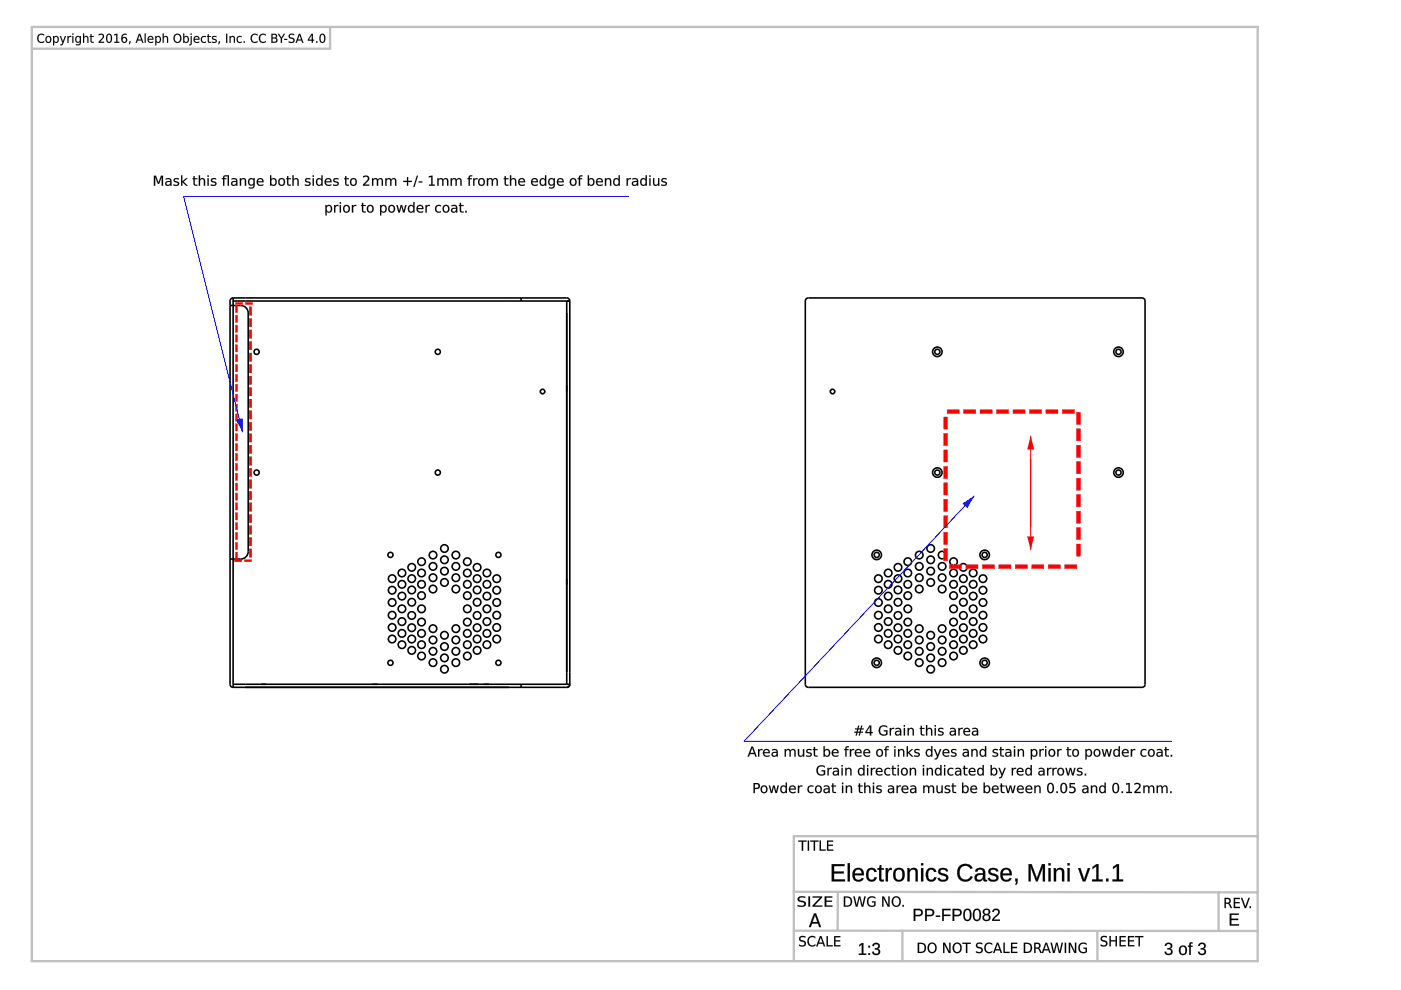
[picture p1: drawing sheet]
<svg xmlns="http://www.w3.org/2000/svg" width="297mm" height="210mm" viewBox="0 0 297 210" stroke-linecap="round" stroke-linejoin="round" font-family="sans-serif">
<g fill="none" stroke="#000" stroke-width=".34">
<path d="M170.9 63.4l.5-.2h70.7a.64 .64 0 0 1 .7 .6v81.3a.64 .64 0 0 1-.7 .6h-70.7a.64 .64 0 0 1-.7-.6v-81.3z"/>
<circle cx="198.7" cy="74.6" r=".54"/>
<circle cx="198.7" cy="74.6" r="1.01"/>
<circle cx="237.1" cy="74.6" r=".54"/>
<circle cx="237.1" cy="74.6" r="1.01"/>
<circle cx="176.5" cy="83" r=".48"/>
<circle cx="185.9" cy="117.7" r=".54"/>
<circle cx="185.9" cy="117.7" r="1.01"/>
<circle cx="192.5" cy="119.1" r=".8"/>
<circle cx="194.9" cy="117.7" r=".8"/>
<circle cx="197.3" cy="116.3" r=".8"/>
<circle cx="197.3" cy="118.7" r=".8"/>
<circle cx="198.7" cy="100.2" r=".54"/>
<circle cx="198.7" cy="100.2" r="1.01"/>
<circle cx="199.7" cy="117.7" r=".8"/>
<circle cx="202.2" cy="119.1" r=".8"/>
<circle cx="208.8" cy="117.7" r=".54"/>
<circle cx="208.8" cy="117.7" r="1.01"/>
<circle cx="237.1" cy="100.2" r=".54"/>
<circle cx="237.1" cy="100.2" r="1.01"/>
<circle cx="186.2" cy="122.7" r=".8"/>
<circle cx="186.2" cy="135.5" r=".8"/>
<circle cx="186.2" cy="133" r=".8"/>
<circle cx="186.2" cy="130.4" r=".8"/>
<circle cx="186.2" cy="127.7" r=".8"/>
<circle cx="186.2" cy="125.1" r=".8"/>
<circle cx="188.3" cy="121.5" r=".8"/>
<circle cx="188.3" cy="123.9" r=".8"/>
<circle cx="188.3" cy="136.7" r=".8"/>
<circle cx="188.3" cy="131.8" r=".8"/>
<circle cx="188.3" cy="126.4" r=".8"/>
<circle cx="188.3" cy="129.1" r=".8"/>
<circle cx="188.3" cy="134.3" r=".8"/>
<circle cx="190.4" cy="120.3" r=".8"/>
<circle cx="190.4" cy="122.7" r=".8"/>
<circle cx="190.4" cy="137.9" r=".8"/>
<circle cx="190.4" cy="135.5" r=".8"/>
<circle cx="190.4" cy="125.1" r=".8"/>
<circle cx="190.4" cy="127.7" r=".8"/>
<circle cx="190.4" cy="133.1" r=".8"/>
<circle cx="190.4" cy="130.5" r=".8"/>
<circle cx="192.5" cy="123.9" r=".8"/>
<circle cx="192.5" cy="121.5" r=".8"/>
<circle cx="192.5" cy="139.1" r=".8"/>
<circle cx="192.5" cy="136.7" r=".8"/>
<circle cx="192.5" cy="129.1" r=".8"/>
<circle cx="192.5" cy="134.3" r=".8"/>
<circle cx="192.5" cy="131.9" r=".8"/>
<circle cx="192.5" cy="126.3" r=".8"/>
<circle cx="194.9" cy="120.1" r=".8"/>
<circle cx="194.9" cy="122.5" r=".8"/>
<circle cx="194.9" cy="138.1" r=".8"/>
<circle cx="194.9" cy="135.7" r=".8"/>
<circle cx="194.9" cy="124.9" r=".8"/>
<circle cx="194.9" cy="133.3" r=".8"/>
<circle cx="197.3" cy="121.1" r=".8"/>
<circle cx="197.3" cy="123.5" r=".8"/>
<circle cx="197.3" cy="137.1" r=".8"/>
<circle cx="197.3" cy="139.5" r=".8"/>
<circle cx="197.3" cy="134.7" r=".8"/>
<circle cx="199.7" cy="122.5" r=".8"/>
<circle cx="199.7" cy="120.1" r=".8"/>
<circle cx="199.7" cy="138.1" r=".8"/>
<circle cx="199.7" cy="135.7" r=".8"/>
<circle cx="199.7" cy="124.9" r=".8"/>
<circle cx="199.7" cy="133.3" r=".8"/>
<circle cx="202.2" cy="121.5" r=".8"/>
<circle cx="202.2" cy="123.9" r=".8"/>
<circle cx="202.2" cy="136.7" r=".8"/>
<circle cx="202.2" cy="139.1" r=".8"/>
<circle cx="202.2" cy="129.1" r=".8"/>
<circle cx="202.2" cy="131.9" r=".8"/>
<circle cx="202.2" cy="134.3" r=".8"/>
<circle cx="202.2" cy="126.3" r=".8"/>
<circle cx="204.3" cy="120.3" r=".8"/>
<circle cx="204.3" cy="122.7" r=".8"/>
<circle cx="204.3" cy="137.9" r=".8"/>
<circle cx="204.3" cy="135.5" r=".8"/>
<circle cx="204.3" cy="125.1" r=".8"/>
<circle cx="204.3" cy="130.5" r=".8"/>
<circle cx="204.3" cy="133.1" r=".8"/>
<circle cx="204.3" cy="127.7" r=".8"/>
<circle cx="206.3" cy="123.9" r=".8"/>
<circle cx="206.3" cy="121.5" r=".8"/>
<circle cx="206.3" cy="136.7" r=".8"/>
<circle cx="206.3" cy="134.3" r=".8"/>
<circle cx="206.3" cy="129.1" r=".8"/>
<circle cx="206.3" cy="126.4" r=".8"/>
<circle cx="206.3" cy="131.8" r=".8"/>
<circle cx="208.4" cy="122.7" r=".8"/>
<circle cx="208.4" cy="135.5" r=".8"/>
<circle cx="208.4" cy="130.4" r=".8"/>
<circle cx="208.4" cy="127.7" r=".8"/>
<circle cx="208.4" cy="133" r=".8"/>
<circle cx="208.4" cy="125.1" r=".8"/>
<circle cx="185.9" cy="140.5" r=".54"/>
<circle cx="185.9" cy="140.5" r="1.01"/>
<circle cx="194.9" cy="140.5" r=".8"/>
<circle cx="197.3" cy="141.9" r=".8"/>
<circle cx="199.7" cy="140.5" r=".8"/>
<circle cx="208.8" cy="140.5" r=".54"/>
<circle cx="208.8" cy="140.5" r="1.01"/>
</g>
<g fill="#f00">
<path d="M201.3 119.8h2.6v.7h-2.6zM204.8 119.8h2.5v.7h-2.5zM208.3 119.8h2.5v.7h-2.5zM211.8 119.8h2.5v.7h-2.5zM215.3 119.8h2.5v.7h-2.5zM218.8 119.8h2.5v.7h-2.5zM222.3 119.8h2.5v.7h-2.5zM225.7 119.8h2.6v.7h-2.6z"/>
<path d="M201.3 119.7h2.6v.9h-2.6zM201.3 119.8v.7h2.6v-.7zM204.7 119.7h2.7v.9h-2.7zM204.8 119.8v.7h2.5v-.7zM208.2 119.7h2.7v.9h-2.7zM208.3 119.8v.7h2.5v-.7zM211.7 119.7h2.7v.9h-2.7zM211.8 119.8v.7h2.5v-.7zM215.2 119.7h2.7v.9h-2.7zM215.3 119.8v.7h2.5v-.7zM218.7 119.7h2.7v.9h-2.7zM218.8 119.8v.7h2.5v-.7zM222.2 119.7h2.7v.9h-2.7zM222.3 119.8v.7h2.5v-.7zM225.7 119.7h2.6v.9h-2.6zM225.7 119.8v.7h2.6v-.7z"/>
<path d="M228.3 87.4h.7v2.6h-.7zM228.3 90.9h.7v2.6h-.7zM228.3 94.4h.7v2.6h-.7zM228.3 97.9h.7v2.5h-.7zM228.3 101.4h.7v2.5h-.7zM228.3 104.9h.7v2.5h-.7zM228.3 108.4h.7v2.5h-.7zM228.3 111.9h.7v2.5h-.7zM228.3 115.3h.7v2.6h-.7z"/>
<path d="M228.2 87.4h.9v2.6h-.9zM228.3 87.4v2.6h.7v-2.6zM228.2 90.9h.9v2.6h-.9zM228.3 90.9v2.6h.7v-2.6zM228.2 94.4h.9v2.6h-.9zM228.3 94.4v2.6h.7v-2.6zM228.2 97.8h.9v2.7h-.9zM228.3 97.9v2.5h.7v-2.5zM228.2 101.3h.9v2.7h-.9zM228.3 101.4v2.5h.7v-2.5zM228.2 104.8h.9v2.7h-.9zM228.3 104.9v2.5h.7v-2.5zM228.2 108.3h.9v2.7h-.9zM228.3 108.4v2.5h.7v-2.5zM228.2 111.8h.9v2.7h-.9zM228.3 111.9v2.5h.7v-2.5zM228.2 115.3h.9v2.6h-.9zM228.3 115.3v2.6h.7v-2.6z"/>
<path d="M200.1 88.4h.8v2.6h-.8zM200.1 91.9h.8v2.6h-.8zM200.1 95.4h.8v2.6h-.8zM200.1 98.9h.8v2.5h-.8zM200.1 102.4h.8v2.5h-.8zM200.1 105.9h.8v2.5h-.8zM200.1 109.4h.8v2.5h-.8zM200.1 112.9h.8v2.5h-.8zM200.1 116.3h.8v2.6h-.8z"/>
<path d="M200.1 88.4h.8v2.6h-.8zM200.1 88.4v2.6h.8v-2.6zM200.1 91.9h.8v2.6h-.8zM200.1 91.9v2.6h.8v-2.6zM200.1 95.4h.8v2.6h-.8zM200.1 95.4v2.6h.8v-2.6zM200.1 98.8h.8v2.7h-.8zM200.1 98.9v2.5h.8v-2.5zM200.1 102.3h.8v2.7h-.8zM200.1 102.4v2.5h.8v-2.5zM200.1 105.8h.8v2.7h-.8zM200.1 105.9v2.5h.8v-2.5zM200.1 109.3h.8v2.7h-.8zM200.1 109.4v2.5h.8v-2.5zM200.1 112.8h.8v2.7h-.8zM200.1 112.9v2.5h.8v-2.5zM200.1 116.3h.8v2.6h-.8zM200.1 116.3v2.6h.8v-2.6z"/>
<path d="M200.8 86.9h2.6v.8h-2.6zM204.3 86.9h2.6v.8h-2.6zM207.8 86.9h2.5v.8h-2.5zM211.3 86.9h2.5v.8h-2.5zM214.8 86.9h2.5v.8h-2.5zM218.3 86.9h2.5v.8h-2.5zM221.8 86.9h2.5v.8h-2.5zM225.2 86.9h2.6v.8h-2.6z"/>
<path d="M200.8 86.8h2.6v.9h-2.6zM200.8 86.9v.8h2.6v-.8zM204.2 86.8h2.7v.9h-2.7zM204.3 86.9v.8h2.6v-.8zM207.7 86.8h2.7v.9h-2.7zM207.8 86.9v.8h2.5v-.8zM211.2 86.8h2.7v.9h-2.7zM211.3 86.9v.8h2.5v-.8zM214.7 86.8h2.7v.9h-2.7zM214.8 86.9v.8h2.5v-.8zM218.2 86.8h2.7v.9h-2.7zM218.3 86.9v.8h2.5v-.8zM221.7 86.8h2.7v.9h-2.7zM221.8 86.9v.8h2.5v-.8zM225.2 86.8h2.7v.9h-2.7zM225.2 86.9v.8h2.6v-.8z"/>
</g>
<g fill="#000">
<path d="M159.5 158.6l-.4 1h.8zM159.3 158.3h.3l.8 2.1h-.3l-.1-.5h-1l-.2 .5h-.3zM160.7 158.8h.3v.3l.2-.2 .5-.1v.3a.47 .47 0 0 0-.5 0 .47 .47 0 0 0-.2 .5v.8h-.3zM162 159a.74 .74 0 0 1 .9-.1 .74 .74 0 0 1 .3 .8h-1.2a.68 .68 0 0 0 1.2 .4v.2a.9 .9 0 0 1-1.2-.1 .9 .9 0 0 1 0-1.2zM162.2 159.1l-.2 .4h1l-.3-.5zM164 159.7l-.1 .1a.42 .42 0 0 0 .5 .5 .42 .42 0 0 0 .3-.7zM163.7 158.9a.77 .77 0 0 1 1.2 .6v.9h-.2v-.2a.56 .56 0 0 1-.8 .3 .56 .56 0 0 1-.3-.7 .56 .56 0 0 1 .7-.4h.4a.56 .56 0 0 0-.4-.4 .56 .56 0 0 0-.6 .1zM166.4 158.8h.2v.3a.54 .54 0 0 1 .5-.3 .54 .54 0 0 1 .5 .3 .56 .56 0 0 1 .7-.3 .56 .56 0 0 1 .4 .7v.9h-.3v-.9a.39 .39 0 0 0-.4-.5 .39 .39 0 0 0-.3 .5v.9h-.3v-.9a.39 .39 0 0 0-.4-.5 .39 .39 0 0 0-.4 .5v.9h-.2zM169.2 158.8h.2v1a.41 .41 0 0 0 .5 .4 .41 .41 0 0 0 .3-.5v-.9h.3v1.6h-.3v-.2a.58 .58 0 0 1-.7 .2 .58 .58 0 0 1-.3-.6zM171.1 158.9l.8-.1 .1 .3a.43 .43 0 0 0-.5-.2 .43 .43 0 0 0-.3 .5 .65 .65 0 0 1 .7 .2 .65 .65 0 0 1 .1 .7l-.9 .1h-.2v-.3a.56 .56 0 0 0 .9-.2v-.1a.64 .64 0 0 1-.7-.2 .64 .64 0 0 1 0-.7zM172.5 158.4h.3v.4h.5v.2h-.5v1.1l.5 .1v.2h-.5l-.2-.2-.1-1.2h-.2v-.2h.2zM175 159.2a.56 .56 0 0 0-.1 .7 .56 .56 0 0 0 .7 .2 .56 .56 0 0 0 .1-.8 .56 .56 0 0 0-.7-.1zM174.6 158.2h.3v.9a.69 .69 0 0 1 .9-.2 .69 .69 0 0 1 .2 1 .62 .62 0 0 1-.4 .5 .62 .62 0 0 1-.7-.2v.2h-.3zM176.5 159a.74 .74 0 0 1 .9-.1 .74 .74 0 0 1 .4 .8h-1.2a.68 .68 0 0 0 1.1 .4v.2a.9 .9 0 0 1-1.1-.1 .9 .9 0 0 1-.1-1.2zM176.8 159.1l-.2 .4h.9l-.2-.5zM179.3 158.3l.7-.1v.2l-.5 .2v.2h.4v.2h-.4v1.4h-.3v-1.4h-.2v-.2h.2zM180.2 158.8h.3v.3l.2-.2 .4-.1v.3a.47 .47 0 0 0-.5 0 .47 .47 0 0 0-.1 .5v.8h-.3zM181.4 159a.74 .74 0 0 1 .9-.1 .74 .74 0 0 1 .4 .8h-1.2a.68 .68 0 0 0 1.1 .4v.2a.9 .9 0 0 1-1.2-.1 .9 .9 0 0 1 0-1.2zM181.7 159.1l-.2 .4h.9l-.2-.5zM183.2 159a.74 .74 0 0 1 .9-.1 .74 .74 0 0 1 .4 .8h-1.2a.68 .68 0 0 0 1.1 .4v.2a.9 .9 0 0 1-1.2-.1 .9 .9 0 0 1 0-1.2zM183.5 159.1l-.2 .4h.9l-.2-.5zM186.2 159.2a.56 .56 0 0 0-.1 .7 .56 .56 0 0 0 .7 .2 .56 .56 0 0 0 .1-.8 .56 .56 0 0 0-.7-.1zM185.7 159.6a.8 .8 0 0 1 1.6 0 .8 .8 0 0 1-1.6 0zM187.8 158.3l.7-.1v.2l-.5 .2v.2h.4v.2h-.4v1.4h-.3v-1.4h-.3v-.2h.3zM189.6 158.8h.3v1.6h-.3zM189.6 158.2h.3v.3h-.3zM190.4 158.8h.3v.3a.58 .58 0 0 1 .7-.3 .58 .58 0 0 1 .3 .7v.9h-.2v-.9a.41 .41 0 0 0-.5-.5 .41 .41 0 0 0-.3 .5v.9h-.3zM192.2 158.2h.3v1.3l.8-.7h.3l-.8 .8 .8 .8h-.3l-.8-.8v.8h-.3zM194 158.9l.8-.1 .1 .3a.43 .43 0 0 0-.5-.2 .43 .43 0 0 0-.2 .5 .65 .65 0 0 1 .6 .2 .65 .65 0 0 1 .1 .7l-.9 .1h-.2v-.3a.56 .56 0 0 0 .9-.2v-.1a.64 .64 0 0 1-.7-.2 .64 .64 0 0 1 0-.7zM196.4 159l.5-.2 .5 .3v-.9h.3v2.2h-.3v-.2a.69 .69 0 0 1-.9 .1 .69 .69 0 0 1-.2-.9zM196.7 159.2a.56 .56 0 0 0-.1 .7 .56 .56 0 0 0 .7 .2 .56 .56 0 0 0 .1-.8 .56 .56 0 0 0-.7-.1zM198 158.8h.3l.5 1.3 .5-1.3h.3l-.8 2-.3 .2h-.3v-.2h.3l.2-.4zM200 159a.74 .74 0 0 1 .9-.1 .74 .74 0 0 1 .4 .8h-1.2a.68 .68 0 0 0 1.1 .4v.2a.9 .9 0 0 1-1.2-.1 .9 .9 0 0 1 0-1.2zM200.2 159.1l-.1 .4h.9l-.2-.5zM201.8 158.9l.8-.1 .1 .3a.43 .43 0 0 0-.5-.2 .43 .43 0 0 0-.3 .5 .65 .65 0 0 1 .7 .2 .65 .65 0 0 1 .1 .7l-.9 .1h-.2v-.3a.56 .56 0 0 0 .9-.2v-.1a.64 .64 0 0 1-.7-.2 .64 .64 0 0 1 0-.7zM204.5 159.7l-.1 .1a.42 .42 0 0 0 .5 .5 .42 .42 0 0 0 .3-.7zM204.2 158.9a.77 .77 0 0 1 1.2 .6v.9h-.2v-.2a.56 .56 0 0 1-.8 .3 .56 .56 0 0 1-.3-.7 .56 .56 0 0 1 .7-.4h.4a.56 .56 0 0 0-.4-.4 .56 .56 0 0 0-.6 .1zM205.9 158.8h.3v.3a.58 .58 0 0 1 .7-.3 .58 .58 0 0 1 .4 .7v.9h-.3v-.9a.41 .41 0 0 0-.4-.5 .41 .41 0 0 0-.4 .5v.9h-.3zM207.9 159l.4-.2 .5 .3v-.9h.3v2.2h-.3v-.2a.69 .69 0 0 1-.9 .1 .69 .69 0 0 1-.2-.9zM208.1 159.2a.56 .56 0 0 0-.1 .7 .56 .56 0 0 0 .7 .2 .56 .56 0 0 0 .1-.8 .56 .56 0 0 0-.7-.1zM210.6 158.9l.9-.1 .1 .3a.43 .43 0 0 0-.5-.2 .43 .43 0 0 0-.3 .5 .65 .65 0 0 1 .6 .2 .65 .65 0 0 1 .1 .7l-.9 .1h-.2v-.3a.56 .56 0 0 0 1-.2l-.1-.1a.64 .64 0 0 1-.6-.2 .64 .64 0 0 1-.1-.7zM212.1 158.4h.2v.4h.6v.2h-.6v1.1l.6 .1v.2h-.6l-.2-.2v-1.2h-.2v-.2h.2zM213.5 159.7l-.1 .1a.42 .42 0 0 0 .5 .5 .42 .42 0 0 0 .3-.7zM213.2 158.9a.77 .77 0 0 1 1.2 .6v.9h-.2v-.2a.56 .56 0 0 1-.7 .3 .56 .56 0 0 1-.4-.7 .56 .56 0 0 1 .7-.4h.4a.56 .56 0 0 0-.4-.4 .56 .56 0 0 0-.6 .1zM215 158.8h.2v1.6h-.2zM215 158.2h.2v.3h-.2zM215.8 158.8h.2v.3a.58 .58 0 0 1 .7-.3 .58 .58 0 0 1 .4 .7v.9h-.3v-.9a.41 .41 0 0 0-.4-.5 .41 .41 0 0 0-.4 .5v.9h-.2zM218.5 158.8h.3v.3a.69 .69 0 0 1 .9-.2 .69 .69 0 0 1 .2 1 .62 .62 0 0 1-.4 .5 .62 .62 0 0 1-.7-.2v.8h-.3zM218.9 159.2a.56 .56 0 0 0-.1 .7 .56 .56 0 0 0 .8 .2 .56 .56 0 0 0 .1-.8 .56 .56 0 0 0-.8-.1zM220.4 158.8h.2v.3l.3-.2 .4-.1v.3a.47 .47 0 0 0-.5 0 .47 .47 0 0 0-.2 .5v.8h-.2zM221.6 158.8h.2v1.6h-.2zM221.6 158.2h.2v.3h-.2zM222.7 159.2a.56 .56 0 0 0-.1 .7 .56 .56 0 0 0 .7 .2 .56 .56 0 0 0 .1-.8 .56 .56 0 0 0-.7-.1zM222.2 159.6a.8 .8 0 0 1 1.6 0 .8 .8 0 0 1-1.6 0zM224.2 158.8h.2v.3l.2-.2 .5-.1v.3a.47 .47 0 0 0-.5 0 .47 .47 0 0 0-.2 .5v.8h-.2zM226.3 158.4h.3v.4h.5v.2h-.5v1.1l.5 .1v.2h-.6l-.2-.2v-1.2h-.2v-.2h.2zM227.7 159.2a.56 .56 0 0 0-.1 .7 .56 .56 0 0 0 .8 .2 .56 .56 0 0 0 .1-.8 .56 .56 0 0 0-.8-.1zM227.2 159.6a.8 .8 0 0 1 1.6 0 .8 .8 0 0 1-1.6 0zM230.1 158.8h.3v.3a.69 .69 0 0 1 .9-.2 .69 .69 0 0 1 .2 1 .62 .62 0 0 1-.4 .5 .62 .62 0 0 1-.7-.2v.8h-.3zM230.5 159.2a.56 .56 0 0 0-.1 .7 .56 .56 0 0 0 .8 .2 .56 .56 0 0 0 0-.8 .56 .56 0 0 0-.7-.1zM232.3 159.2a.56 .56 0 0 0-.1 .7 .56 .56 0 0 0 .7 .2 .56 .56 0 0 0 .1-.8 .56 .56 0 0 0-.7-.1zM231.8 159.6a.8 .8 0 0 1 1.6 0 .8 .8 0 0 1-1.6 0zM233.6 158.8h.3l.3 1.3 .3-1.3h.3l.3 1.3 .4-1.3h.2l-.4 1.6h-.3l-.3-1.3-.4 1.3h-.3zM236.2 159l.5-.2 .5 .3v-.9h.2v2.2h-.2v-.2a.69 .69 0 0 1-1 .1 .69 .69 0 0 1-.2-.9zM236.4 159.2a.56 .56 0 0 0-.1 .7 .56 .56 0 0 0 .8 .2 .56 .56 0 0 0 0-.8 .56 .56 0 0 0-.7-.1zM238.1 159a.74 .74 0 0 1 .9-.1 .74 .74 0 0 1 .3 .8h-1.2a.68 .68 0 0 0 1.2 .4v.2a.9 .9 0 0 1-1.2-.1 .9 .9 0 0 1 0-1.2zM238.3 159.1l-.2 .4h1l-.3-.5zM239.8 158.8h.2v.3l.2-.2 .5-.1v.3a.47 .47 0 0 0-.5 0 .47 .47 0 0 0-.2 .5v.8h-.2zM242 159l.7-.2 .3 .1v.2a.61 .61 0 0 0-.8 .1 .61 .61 0 0 0 0 .8 .61 .61 0 0 0 .8 .1v.3a.86 .86 0 0 1-1.1-.2 .86 .86 0 0 1 .1-1.2zM243.8 159.2a.56 .56 0 0 0-.1 .7 .56 .56 0 0 0 .7 .2 .56 .56 0 0 0 .1-.8 .56 .56 0 0 0-.7-.1zM243.3 159.6a.8 .8 0 0 1 1.6 0 .8 .8 0 0 1-1.6 0zM245.6 159.7l-.1 .1a.42 .42 0 0 0 .5 .5 .42 .42 0 0 0 .2-.7zM245.3 158.9a.77 .77 0 0 1 1.2 .6v.9h-.3v-.2a.56 .56 0 0 1-.7 .3 .56 .56 0 0 1-.3-.7 .56 .56 0 0 1 .7-.4h.3a.56 .56 0 0 0-.3-.4 .56 .56 0 0 0-.6 .1zM247 158.4h.3v.4h.5v.2h-.5v1.1l.5 .1v.2h-.6l-.1-.2-.1-1.2h-.2v-.2h.2zM248.2 160.1h.3v.3h-.3z"/>
<path d="M159.5 158.6l-.4 1h.8zM159.5 158.5l.4 1.2h-.8zM159.3 158.3h.3l.9 2.1h-.4l-.1-.5h-1l-.2 .5h-.3zM159.3 158.3l-.8 2.1h.3l.2-.5h1l.1 .5h.3l-.8-2.1zM160.7 158.8h.3v.3l.2-.2 .5-.1v.3a.45 .45 0 0 0-.5 0 .45 .45 0 0 0-.2 .5v.8h-.3zM160.7 158.8v1.6h.3v-.8a.46 .46 0 0 1 .1-.5 .46 .46 0 0 1 .6 0v-.3l-.5 .1-.2 .2v-.3zM162 159a.74 .74 0 0 1 .9-.2 .74 .74 0 0 1 .3 .9h-1.2a.7 .7 0 0 0 1.2 .4 .53 .53 0 0 1-.9 .4 .88 .88 0 0 1-.3-1.5zM162 159a.88 .88 0 0 0 0 1.2 .88 .88 0 0 0 1.2 .1v-.2a.69 .69 0 0 1-.7 .2 .69 .69 0 0 1-.5-.6h1.2a.72 .72 0 0 0-.3-.8 .72 .72 0 0 0-.9 .1zM162.2 159.1l-.2 .4h1l-.3-.4zM162.2 159.1a.46 .46 0 0 1 .5-.1 .46 .46 0 0 1 .3 .5h-1zM164 159.7l-.1 .1a.37 .37 0 0 0 .3 .5 .37 .37 0 0 0 .4-.4l.1-.3zM163.9 159.7l.8-.1a.45 .45 0 0 1-.3 .6 .45 .45 0 0 1-.6-.3zM163.7 158.9a.79 .79 0 0 1 1.2 .6v.9h-.3l.1-.2a.57 .57 0 0 1-.8 .3 .57 .57 0 0 1-.3-.7 .57 .57 0 0 1 .7-.4h.4a.57 .57 0 0 0-.5-.4 .57 .57 0 0 0-.5 .2zM163.7 158.9v.2a.6 .6 0 0 1 1 .3 .71 .71 0 0 0-.8 .1 .71 .71 0 0 0-.3 .7 .6 .6 0 0 0 1.1-.1v.3h.2v-.9a.76 .76 0 0 0-1.2-.6zM166.4 158.8h.2v.3a.55 .55 0 0 1 .5-.3 .55 .55 0 0 1 .5 .3 .57 .57 0 0 1 .7-.3 .57 .57 0 0 1 .4 .7v.9h-.3v-.9a.38 .38 0 0 0-.4-.5 .38 .38 0 0 0-.3 .5v.9h-.3v-.9a.38 .38 0 0 0-.4-.5 .38 .38 0 0 0-.4 .5v.9h-.2zM166.4 158.8v1.6h.2v-.9a.41 .41 0 0 1 .4-.5 .41 .41 0 0 1 .4 .5v.9h.3l-.1-.9a.41 .41 0 0 1 .4-.5 .41 .41 0 0 1 .4 .5v.9h.3v-.9a.55 .55 0 0 0-.4-.7 .55 .55 0 0 0-.7 .4 .53 .53 0 0 0-.5-.4 .53 .53 0 0 0-.5 .3v-.3zM169.2 158.8h.2v1a.4 .4 0 0 0 .5 .4 .4 .4 0 0 0 .3-.5v-.9h.3v1.6h-.3v-.2a.58 .58 0 0 1-.7 .2 .58 .58 0 0 1-.3-.6zM169.2 158.8v1a.57 .57 0 0 0 .4 .6 .57 .57 0 0 0 .7-.3l-.1 .3h.3v-1.6h-.3l.1 .9a.43 .43 0 0 1-.4 .6 .43 .43 0 0 1-.5-.5v-1zM171.1 158.9l.3-.1a.43 .43 0 0 1 .4-.1 .43 .43 0 0 1 .3 .4h-.1a.42 .42 0 0 0-.4-.1 .42 .42 0 0 0-.3 .4l.3 .1a.52 .52 0 0 1 .5 .7 .52 .52 0 0 1-.8 .3l-.4-.1v-.3a.55 .55 0 0 0 .9-.2l-.8-.3-.1-.3zM171.1 158.9a.46 .46 0 0 0-.1 .6 .46 .46 0 0 0 .5 .2l.3 .1a.36 .36 0 0 1-.1 .5 .36 .36 0 0 1-.5-.1l-.3-.1v.3a.73 .73 0 0 0 1.2-.6l-.9-.5a.53 .53 0 0 1 .8-.2v-.2zM172.5 158.4h.3v.4h.6v.2h-.6v1.1l.6 .1v.2a.6 .6 0 0 1-.9-.5v-.9h-.2v-.2h.2zM172.5 158.4l.1 .4h-.3v.2h.3v1.1l.2 .3h.5v-.2h-.5v-.3v-.9h.5v-.2h-.5v-.4zM175 159.2a.55 .55 0 0 0-.1 .7 .55 .55 0 0 0 .7 .2 .55 .55 0 0 0 .1-.8 .55 .55 0 0 0-.7-.1zM175 159.2a.59 .59 0 0 1 .8 .2 .59 .59 0 0 1-.3 .8 .62 .62 0 0 1-.6-.3 .62 .62 0 0 1 .1-.7zM174.6 158.2h.3v.9a.6 .6 0 0 1 .5-.3 .6 .6 0 0 1 .6 .4 .77 .77 0 0 1-.1 1 .77 .77 0 0 1-1 .1v-.1v.2h-.3zM174.6 158.2v2.2h.3l-.1-.3a.68 .68 0 0 0 1 .2 .68 .68 0 0 0 .2-.9 .61 .61 0 0 0-.5-.6 .61 .61 0 0 0-.7 .3l.1-.9zM176.5 159a.74 .74 0 0 1 .9-.2 .74 .74 0 0 1 .4 .9h-1.2a.7 .7 0 0 0 1.2 .4 .53 .53 0 0 1-.9 .4 .88 .88 0 0 1-.4-1.5zM176.6 159a.88 .88 0 0 0 0 1.2 .88 .88 0 0 0 1.1 .1l.1-.2a.69 .69 0 0 1-.8 .2 .69 .69 0 0 1-.4-.6h1.2a.72 .72 0 0 0-.4-.8 .72 .72 0 0 0-.8 .1zM176.8 159.1l-.2 .4h.9l-.2-.4zM176.8 159.1a.46 .46 0 0 1 .5-.1 .46 .46 0 0 1 .2 .5h-.9zM179.3 158.3l.7-.1v.2l-.5 .2v.2h.4v.2h-.4v1.4h-.3v-1.4h-.2v-.2h.2zM179.4 158.3l-.2 .5h-.2v.2h.2v1.4h.3v-1.4h.4v-.2h-.4v-.2l.5-.2v-.2zM180.2 158.8h.3v.3l.2-.2 .4-.1v.3a.45 .45 0 0 0-.5 0 .45 .45 0 0 0-.1 .5v.8h-.3zM180.2 158.8v1.6h.3l-.1-.8a.46 .46 0 0 1 .2-.5 .46 .46 0 0 1 .5 0v-.3l-.4 .1-.3 .2 .1-.3zM181.4 159a.74 .74 0 0 1 .9-.2 .74 .74 0 0 1 .4 .9h-1.2a.7 .7 0 0 0 1.1 .4 .53 .53 0 0 1-.8 .4 .88 .88 0 0 1-.4-1.5zM181.4 159a.88 .88 0 0 0 0 1.2 .88 .88 0 0 0 1.2 .1v-.2a.69 .69 0 0 1-.7 .2 .69 .69 0 0 1-.4-.6h1.2a.72 .72 0 0 0-.4-.8 .72 .72 0 0 0-.9 .1zM181.7 159.1l-.2 .4h.9l-.2-.4zM181.6 159.1a.46 .46 0 0 1 .6-.1 .46 .46 0 0 1 .2 .5h-.9zM183.2 159a.74 .74 0 0 1 .9-.2 .74 .74 0 0 1 .4 .9h-1.2a.7 .7 0 0 0 1.2 .4 .53 .53 0 0 1-.9 .4 .88 .88 0 0 1-.4-1.5zM183.2 159a.88 .88 0 0 0 0 1.2 .88 .88 0 0 0 1.2 .1v-.2a.69 .69 0 0 1-.7 .2 .69 .69 0 0 1-.4-.6h1.2a.72 .72 0 0 0-.4-.8 .72 .72 0 0 0-.9 .1zM183.5 159.1l-.2 .4h.9l-.2-.4zM183.4 159.1a.46 .46 0 0 1 .6-.1 .46 .46 0 0 1 .2 .5h-.9zM186.2 159.2a.55 .55 0 0 0-.1 .7 .55 .55 0 0 0 .7 .2 .55 .55 0 0 0 .1-.8 .55 .55 0 0 0-.7-.1zM186.1 159.2a.59 .59 0 0 1 .9 .2 .59 .59 0 0 1-.3 .8 .62 .62 0 0 1-.7-.3 .62 .62 0 0 1 .1-.7zM185.7 159.6a.82 .82 0 0 1 1.6 0 .82 .82 0 0 1-1.6 0zM185.7 159.6a.8 .8 0 0 0 1.6 0 .8 .8 0 0 0-1.6 0zM187.8 158.3l.7-.1v.2l-.5 .2v.2h.4v.2h-.4v1.4h-.3v-1.4h-.3v-.2h.3zM187.8 158.3l-.1 .5h-.3v.2h.3v1.4h.3l-.1-1.4h.5v-.2h-.5l.1-.2 .5-.2v-.2zM189.6 158.8h.3v1.6h-.3zM189.6 158.8v1.6h.3v-1.6zM189.6 158.2h.3v.4h-.3zM189.6 158.2v.3h.3v-.3zM190.4 158.8h.3v.3a.58 .58 0 0 1 .7-.3 .58 .58 0 0 1 .3 .7v.9h-.2v-.9a.4 .4 0 0 0-.5-.5 .4 .4 0 0 0-.3 .5v.9h-.3zM190.4 158.8v1.6h.3v-.9a.43 .43 0 0 1 .3-.5 .43 .43 0 0 1 .5 .5v.9h.2v-.9a.57 .57 0 0 0-.4-.7 .57 .57 0 0 0-.6 .3v-.3zM192.2 158.2h.3v1.3l.8-.7h.4l-.9 .8 .9 .8h-.4l-.8-.8v.8h-.3zM192.2 158.2v2.2h.3v-.8l.8 .8h.3l-.9-.8 .9-.8h-.3l-.8 .7v-1.3zM194 158.9l.3-.1a.43 .43 0 0 1 .4-.1 .43 .43 0 0 1 .3 .4h-.1a.42 .42 0 0 0-.4-.1 .42 .42 0 0 0-.3 .4l.3 .1a.52 .52 0 0 1 .5 .7 .52 .52 0 0 1-.8 .3l-.4-.1v-.3a.55 .55 0 0 0 .9-.2l-.8-.3-.1-.3zM194 158.9a.46 .46 0 0 0-.1 .6 .46 .46 0 0 0 .5 .2l.3 .1a.36 .36 0 0 1-.1 .5 .36 .36 0 0 1-.5-.1l-.3-.1v.3a.73 .73 0 0 0 1.2-.6l-.9-.5a.53 .53 0 0 1 .8-.2v-.2zM196.4 159a.59 .59 0 0 1 1 .1v-.9h.3v2.2h-.3v-.2a.6 .6 0 0 1-.6 .3 .6 .6 0 0 1-.5-.4v-.7zM196.5 159a.77 .77 0 0 0-.2 1.1 .77 .77 0 0 0 1 .2l.1-.2v.3h.3v-2.2h-.3v.9a.58 .58 0 0 0-.9-.1zM196.7 159.2a.55 .55 0 0 0-.1 .7 .55 .55 0 0 0 .7 .2 .55 .55 0 0 0 .1-.8 .55 .55 0 0 0-.7-.1zM196.6 159.2a.59 .59 0 0 1 .9 .2 .59 .59 0 0 1-.3 .8 .62 .62 0 0 1-.7-.3 .62 .62 0 0 1 .1-.7zM198 158.8h.3l.5 1.3 .5-1.3h.3l-.7 1.8a.53 .53 0 0 1-.7 .4v-.2l.3-.1 .2-.3zM198 158.8l.7 1.6-.2 .4h-.3v.2h.3l.3-.2 .8-2h-.3l-.5 1.3-.5-1.3zM200 159a.74 .74 0 0 1 .9-.2 .74 .74 0 0 1 .4 .9h-1.2a.7 .7 0 0 0 1.1 .4 .53 .53 0 0 1-.8 .4 .88 .88 0 0 1-.4-1.5zM200 159a.88 .88 0 0 0 0 1.2 .88 .88 0 0 0 1.2 .1v-.2a.69 .69 0 0 1-.7 .2 .69 .69 0 0 1-.4-.6h1.2a.72 .72 0 0 0-.4-.8 .72 .72 0 0 0-.9 .1zM200.3 159.1l-.2 .4h.9l-.2-.4zM200.2 159.1a.46 .46 0 0 1 .6-.1 .46 .46 0 0 1 .2 .5h-.9zM201.8 158.9l.3-.1a.43 .43 0 0 1 .4-.1 .43 .43 0 0 1 .3 .4h-.1a.42 .42 0 0 0-.4-.1 .42 .42 0 0 0-.3 .4l.3 .1a.52 .52 0 0 1 .5 .7 .52 .52 0 0 1-.8 .3l-.4-.1v-.3a.55 .55 0 0 0 .9-.2l-.8-.3-.1-.3zM201.8 158.9a.46 .46 0 0 0-.1 .6 .46 .46 0 0 0 .5 .2l.3 .1a.36 .36 0 0 1-.1 .5 .36 .36 0 0 1-.5-.1l-.3-.1v.3a.73 .73 0 0 0 1.2-.6l-.9-.5a.53 .53 0 0 1 .8-.2v-.2zM204.5 159.7l-.1 .1a.37 .37 0 0 0 .3 .5 .37 .37 0 0 0 .4-.4l.1-.3zM204.5 159.7l.7-.1a.45 .45 0 0 1-.3 .6 .45 .45 0 0 1-.6-.3zM204.2 158.9a.79 .79 0 0 1 1.2 .6v.9h-.3l.1-.2a.57 .57 0 0 1-.8 .3 .57 .57 0 0 1-.3-.7 .57 .57 0 0 1 .7-.4h.4a.57 .57 0 0 0-.5-.4 .57 .57 0 0 0-.5 .2zM204.2 158.9v.2a.6 .6 0 0 1 1 .3 .71 .71 0 0 0-.8 .1 .71 .71 0 0 0-.3 .7 .6 .6 0 0 0 1.1-.1v.3h.2v-.9a.76 .76 0 0 0-1.2-.6zM205.9 158.8h.3v.3a.58 .58 0 0 1 .7-.3 .58 .58 0 0 1 .4 .7v.9h-.3v-.9a.4 .4 0 0 0-.4-.5 .4 .4 0 0 0-.4 .5v.9h-.3zM205.9 158.8v1.6h.3v-.9a.43 .43 0 0 1 .4-.5 .43 .43 0 0 1 .4 .5v.9h.3v-.9a.57 .57 0 0 0-.4-.7 .57 .57 0 0 0-.7 .3v-.3zM207.8 159a.59 .59 0 0 1 1 .1v-.9h.3v2.2h-.3v-.2a.6 .6 0 0 1-.6 .3 .6 .6 0 0 1-.5-.4v-.7zM207.9 159a.77 .77 0 0 0-.2 1.1 .77 .77 0 0 0 1 .2l.1-.2v.3h.3v-2.2h-.3v.9a.58 .58 0 0 0-.9-.1zM208.1 159.2a.55 .55 0 0 0-.1 .7 .55 .55 0 0 0 .7 .2 .55 .55 0 0 0 .1-.8 .55 .55 0 0 0-.7-.1zM208 159.2a.59 .59 0 0 1 .9 .2 .59 .59 0 0 1-.3 .8 .62 .62 0 0 1-.7-.3 .62 .62 0 0 1 .1-.7zM210.6 158.9l.3-.1a.43 .43 0 0 1 .4-.1 .43 .43 0 0 1 .3 .4 .42 .42 0 0 0-.5-.1 .42 .42 0 0 0-.3 .4l.3 .1a.52 .52 0 0 1 .5 .7 .52 .52 0 0 1-.7 .3l-.5-.1v-.3a.55 .55 0 0 0 .9-.2l-.8-.3-.1-.3zM210.6 158.9a.46 .46 0 0 0-.1 .6 .46 .46 0 0 0 .5 .2l.3 .1a.36 .36 0 0 1-.1 .5 .36 .36 0 0 1-.5-.1l-.3-.1v.3a.73 .73 0 0 0 1.2-.6l-.9-.5a.53 .53 0 0 1 .9-.2v-.2zM212 158.4h.3v.4h.6v.2h-.6v1.1l.6 .1v.2a.6 .6 0 0 1-.9-.5l.1-.9h-.2v-.2h.2zM212.1 158.4v.4h-.2v.2h.2v1.1l.2 .3h.6v-.2h-.5l-.1-.3v-.9h.6v-.2h-.6v-.4zM213.5 159.7l-.1 .1a.37 .37 0 0 0 .3 .5 .37 .37 0 0 0 .4-.4l.1-.3zM213.5 159.7l.7-.1a.45 .45 0 0 1-.3 .6 .45 .45 0 0 1-.6-.3zM213.2 158.9a.79 .79 0 0 1 1.3 .6v.9h-.3v-.2a.57 .57 0 0 1-.7 .3 .57 .57 0 0 1-.4-.7 .57 .57 0 0 1 .7-.4h.4a.57 .57 0 0 0-.4-.4 .57 .57 0 0 0-.6 .2zM213.2 158.9v.2a.6 .6 0 0 1 1 .3 .71 .71 0 0 0-.8 .1 .71 .71 0 0 0-.3 .7 .6 .6 0 0 0 1.1-.1v.3h.2v-.9a.76 .76 0 0 0-1.2-.6zM215 158.8h.2v1.6h-.2zM215 158.8v1.6h.2v-1.6zM215 158.2h.2v.4h-.2zM215 158.2v.3h.2v-.3zM215.8 158.8h.3l-.1 .3a.58 .58 0 0 1 .7-.3 .58 .58 0 0 1 .4 .7v.9h-.3v-.9a.4 .4 0 0 0-.4-.5 .4 .4 0 0 0-.3 .5v.9h-.3zM215.8 158.8v1.6h.2v-.9a.43 .43 0 0 1 .4-.5 .43 .43 0 0 1 .5 .5l-.1 .9h.3v-.9a.57 .57 0 0 0-.4-.7 .57 .57 0 0 0-.7 .3v-.3zM218.5 158.8h.3v.3a.6 .6 0 0 1 .6-.3 .6 .6 0 0 1 .5 .4 .77 .77 0 0 1 0 1 .77 .77 0 0 1-1 .1l-.1-.1v.8h-.3zM218.5 158.8v2.2h.3v-.9a.68 .68 0 0 0 .9 .2 .68 .68 0 0 0 .2-.9 .61 .61 0 0 0-.4-.6 .61 .61 0 0 0-.7 .3v-.3zM218.9 159.2a.55 .55 0 0 0-.1 .7 .55 .55 0 0 0 .8 .2 .55 .55 0 0 0 .1-.8 .55 .55 0 0 0-.8-.1zM218.9 159.2a.59 .59 0 0 1 .8 .2 .59 .59 0 0 1-.3 .8 .62 .62 0 0 1-.6-.3 .62 .62 0 0 1 .1-.7zM220.4 158.8h.3v.3l.1-.2 .5-.1v.3a.45 .45 0 0 0-.5 0 .45 .45 0 0 0-.1 .5v.8h-.3zM220.4 158.8v1.6h.2v-.8a.46 .46 0 0 1 .2-.5 .46 .46 0 0 1 .5 0v-.3l-.4 .1-.3 .2v-.3zM221.6 158.8h.3v1.6h-.3zM221.6 158.8v1.6h.2v-1.6zM221.6 158.2h.3v.4h-.3zM221.6 158.2v.3h.2v-.3zM222.7 159.2a.55 .55 0 0 0-.1 .7 .55 .55 0 0 0 .7 .2 .55 .55 0 0 0 .1-.8 .55 .55 0 0 0-.7-.1zM222.7 159.2a.59 .59 0 0 1 .8 .2 .59 .59 0 0 1-.3 .8 .62 .62 0 0 1-.6-.3 .62 .62 0 0 1 .1-.7zM222.2 159.6a.82 .82 0 0 1 1.6 0 .82 .82 0 0 1-1.6 0zM222.2 159.6a.8 .8 0 0 0 1.6 0 .8 .8 0 0 0-1.6 0zM224.1 158.8h.3v.3l.2-.2 .5-.1v.3a.45 .45 0 0 0-.5 0 .45 .45 0 0 0-.2 .5v.8h-.3zM224.2 158.8v1.6h.2v-.8a.46 .46 0 0 1 .2-.5 .46 .46 0 0 1 .5 0v-.3l-.5 .1-.2 .2v-.3zM226.3 158.4h.3v.4h.5v.2h-.5v1.1l.5 .1v.2a.6 .6 0 0 1-.8-.5v-.9h-.2v-.2h.2zM226.3 158.4v.4h-.2v.2h.2v1.1l.3 .3h.5v-.2h-.5l-.1-.3v-.9h.6v-.2h-.6l.1-.4zM227.7 159.2a.55 .55 0 0 0-.1 .7 .55 .55 0 0 0 .8 .2 .55 .55 0 0 0 0-.8 .55 .55 0 0 0-.7-.1zM227.7 159.2a.59 .59 0 0 1 .8 .2 .59 .59 0 0 1-.3 .8 .62 .62 0 0 1-.6-.3 .62 .62 0 0 1 .1-.7zM227.2 159.6a.85 .85 0 0 1 1.7 0 .85 .85 0 0 1-1.7 0zM227.3 159.6a.79 .79 0 0 0 1.5 0 .79 .79 0 0 0-1.5 0zM230.1 158.8h.3v.3a.6 .6 0 0 1 .6-.3 .6 .6 0 0 1 .5 .4 .77 .77 0 0 1-.1 1 .77 .77 0 0 1-.9 .1l-.1-.1v.8h-.3zM230.1 158.8v2.2h.3v-.9a.68 .68 0 0 0 .9 .2 .68 .68 0 0 0 .2-.9 .61 .61 0 0 0-.5-.6 .61 .61 0 0 0-.6 .3v-.3zM230.5 159.2a.55 .55 0 0 0-.1 .7 .55 .55 0 0 0 .7 .2 .55 .55 0 0 0 .1-.8 .55 .55 0 0 0-.7-.1zM230.5 159.2a.59 .59 0 0 1 .8 .2 .59 .59 0 0 1-.3 .8 .62 .62 0 0 1-.6-.3 .62 .62 0 0 1 .1-.7zM232.3 159.2a.55 .55 0 0 0-.1 .7 .55 .55 0 0 0 .7 .2 .55 .55 0 0 0 .1-.8 .55 .55 0 0 0-.7-.1zM232.2 159.2a.59 .59 0 0 1 .9 .2 .59 .59 0 0 1-.3 .8 .62 .62 0 0 1-.7-.3 .62 .62 0 0 1 .1-.7zM231.8 159.6a.82 .82 0 0 1 1.6 0 .82 .82 0 0 1-1.6 0zM231.8 159.6a.8 .8 0 0 0 1.6 0 .8 .8 0 0 0-1.6 0zM233.6 158.8h.3l.3 1.3 .3-1.3h.3l.3 1.3 .4-1.3h.2l-.4 1.6h-.3l-.3-1.3-.4 1.3h-.3zM233.6 158.8l.4 1.6h.3l.4-1.3 .3 1.3h.3l.4-1.6h-.2l-.4 1.3-.3-1.3h-.3l-.3 1.3-.3-1.3zM236.2 159a.59 .59 0 0 1 1 .1v-.9h.3v2.2h-.3v-.2a.6 .6 0 0 1-.6 .3 .6 .6 0 0 1-.5-.4l-.1-.7zM236.2 159a.77 .77 0 0 0-.1 1.1 .77 .77 0 0 0 1 .2l.1-.2v.3h.2v-2.2h-.2v.9a.58 .58 0 0 0-1-.1zM236.4 159.2a.55 .55 0 0 0-.1 .7 .55 .55 0 0 0 .7 .2 .55 .55 0 0 0 .1-.8 .55 .55 0 0 0-.7-.1zM236.4 159.2a.59 .59 0 0 1 .8 .2 .59 .59 0 0 1-.3 .8 .62 .62 0 0 1-.6-.3 .62 .62 0 0 1 .1-.7zM238 159a.74 .74 0 0 1 1-.2 .74 .74 0 0 1 .3 .9h-1.2a.7 .7 0 0 0 1.2 .4 .53 .53 0 0 1-.9 .4 .88 .88 0 0 1-.4-1.5zM238.1 159a.88 .88 0 0 0 0 1.2 .88 .88 0 0 0 1.2 .1v-.2a.69 .69 0 0 1-.7 .2 .69 .69 0 0 1-.5-.6h1.2a.72 .72 0 0 0-.4-.8 .72 .72 0 0 0-.8 .1zM238.3 159.1l-.2 .4h1l-.3-.4zM238.3 159.1a.46 .46 0 0 1 .5-.1 .46 .46 0 0 1 .3 .5h-1zM239.7 158.8h.3v.3l.2-.2 .5-.1v.3a.45 .45 0 0 0-.5 0 .45 .45 0 0 0-.2 .5v.8h-.3zM239.8 158.8v1.6h.2v-.8a.46 .46 0 0 1 .2-.5 .46 .46 0 0 1 .5 0v-.3l-.5 .1-.2 .2v-.3zM242 159l.3-.2a.43 .43 0 0 1 .5-.1 .43 .43 0 0 1 .3 .5 .6 .6 0 0 0-.9 0 .6 .6 0 0 0 0 .8 .6 .6 0 0 0 .9 .1 .44 .44 0 0 1-.3 .4 .44 .44 0 0 1-.5 0 .9 .9 0 0 1-.3-1.5zM242 159a.84 .84 0 0 0-.1 1.1 .84 .84 0 0 0 1.1 .2v-.2a.62 .62 0 0 1-.8-.1 .62 .62 0 0 1 0-.8 .62 .62 0 0 1 .8-.1v-.2l-.3-.1zM243.8 159.2a.55 .55 0 0 0-.1 .7 .55 .55 0 0 0 .7 .2 .55 .55 0 0 0 .1-.8 .55 .55 0 0 0-.7-.1zM243.8 159.2a.59 .59 0 0 1 .8 .2 .59 .59 0 0 1-.3 .8 .62 .62 0 0 1-.7-.3 .62 .62 0 0 1 .2-.7zM243.3 159.6a.82 .82 0 0 1 1.6 0 .82 .82 0 0 1-1.6 0zM243.3 159.6a.8 .8 0 0 0 1.6 0 .8 .8 0 0 0-1.6 0zM245.6 159.7l-.1 .1a.37 .37 0 0 0 .3 .5 .37 .37 0 0 0 .4-.4v-.3zM245.5 159.7l.7-.1a.45 .45 0 0 1-.2 .6 .45 .45 0 0 1-.6-.3zM245.3 158.9a.79 .79 0 0 1 1.2 .6v.9h-.3v-.2a.57 .57 0 0 1-.7 .3 .57 .57 0 0 1-.3-.7 .57 .57 0 0 1 .7-.4h.3a.57 .57 0 0 0-.4-.4 .57 .57 0 0 0-.5 .2zM245.3 158.9v.2a.6 .6 0 0 1 1 .3 .71 .71 0 0 0-.8 .1 .71 .71 0 0 0-.3 .7 .6 .6 0 0 0 1.1-.1l-.1 .3h.3v-.9a.76 .76 0 0 0-1.2-.6zM247 158.4h.3v.4h.6v.2h-.6v1.1l.6 .1v.2a.6 .6 0 0 1-.9-.5v-.9h-.2v-.2h.2zM247 158.4l.1 .4h-.3v.2h.3v1.1l.2 .3h.5v-.2h-.5v-.3v-.9h.5v-.2h-.5v-.4zM248.2 160h.3v.4h-.3zM248.2 160.1v.3h.3v-.3z"/>
<path d="M182 154.7l-.1 .4h.4l.1-.4zM181.3 154.4h.5l.1-.5h.3l-.2 .5h.4l.2-.5h.2l-.1 .5h.4v.3h-.5l-.1 .4h.5v.3h-.6l-.1 .5h-.2l.1-.5h-.4l-.1 .5h-.3l.2-.5h-.5v-.3h.5l.1-.4h-.4zM184.4 154.1l-.7 1.1h.7zM184.4 153.8h.3v1.4h.3v.2h-.3v.5h-.3v-.5h-.9v-.2zM186.6 154.1l.5-.3h.5l.5 .2v.3a.86 .86 0 0 0-1.2-.1 .86 .86 0 0 0-.2 1.1 .86 .86 0 0 0 1.2 .3v-.5h-.5v-.3h.8v.9a1.15 1.15 0 0 1-1.6 0 1.15 1.15 0 0 1 0-1.6zM188.6 154.3h.3v.3l.2-.2 .5-.1v.3a.47 .47 0 0 0-.5 0 .47 .47 0 0 0-.2 .5v.8h-.3zM190.1 155.2l-.1 .1a.42 .42 0 0 0 .6 .5 .42 .42 0 0 0 .2-.7zM189.9 154.4a.77 .77 0 0 1 1.2 .6v.9h-.3v-.2a.56 .56 0 0 1-.7 .3 .56 .56 0 0 1-.3-.7 .56 .56 0 0 1 .7-.4h.3a.56 .56 0 0 0-.4-.4 .56 .56 0 0 0-.5 .2zM191.6 154.3h.3v1.6h-.3zM191.6 153.7h.3v.4h-.3zM192.4 154.3h.3v.3a.58 .58 0 0 1 .7-.3 .58 .58 0 0 1 .4 .7v.9h-.3v-.9a.41 .41 0 0 0-.4-.5 .41 .41 0 0 0-.4 .5v.9h-.3zM195.2 153.9h.3v.4h.5v.3h-.5v1l.5 .1v.2h-.6l-.2-.2v-1.1h-.2v-.3h.2zM196.3 153.7h.3v.9a.58 .58 0 0 1 .7-.3 .58 .58 0 0 1 .4 .7v.9h-.3v-.9a.41 .41 0 0 0-.4-.5 .41 .41 0 0 0-.4 .5v.9h-.3zM198.2 154.3h.2v1.6h-.2zM198.2 153.7h.2v.4h-.2zM199 154.4h.9l.1 .2a.43 .43 0 0 0-.5-.1 .43 .43 0 0 0-.3 .4 .65 .65 0 0 1 .7 .3 .65 .65 0 0 1 0 .7h-.9h-.1v-.3a.56 .56 0 0 0 .9-.2h-.1a.64 .64 0 0 1-.6-.3 .64 .64 0 0 1-.1-.7zM201.7 155.2l-.1 .1a.42 .42 0 0 0 .5 .5 .42 .42 0 0 0 .3-.7zM201.4 154.4a.77 .77 0 0 1 1.3 .6v.9h-.3v-.2a.56 .56 0 0 1-.7 .3 .56 .56 0 0 1-.3-.7 .56 .56 0 0 1 .6-.4h.4a.56 .56 0 0 0-.4-.4 .56 .56 0 0 0-.6 .2zM203.2 154.3h.3v.3l.2-.2 .4-.1v.3a.47 .47 0 0 0-.5 0 .47 .47 0 0 0-.1 .5v.8h-.3zM204.4 154.5a.74 .74 0 0 1 .9-.1 .74 .74 0 0 1 .4 .8h-1.2a.68 .68 0 0 0 1.1 .4v.3a.9 .9 0 0 1-1.2-.2 .9 .9 0 0 1 0-1.2zM204.7 154.7l-.2 .3h.9l-.2-.4zM206.4 155.2l-.1 .1a.42 .42 0 0 0 .5 .5 .42 .42 0 0 0 .3-.7zM206.2 154.4a.77 .77 0 0 1 1.2 .6v.9h-.3v-.2a.56 .56 0 0 1-.7 .3 .56 .56 0 0 1-.3-.7 .56 .56 0 0 1 .7-.4h.3a.56 .56 0 0 0-.4-.4 .56 .56 0 0 0-.5 .2z"/>
<path d="M182 154.7l-.1 .4h.4l.1-.4zM182 154.6h.4l-.1 .5h-.5zM181.3 154.4h.5l.1-.6h.3l-.2 .6h.4l.2-.6h.2l-.1 .6h.4v.3h-.5l-.1 .4h.5v.3h-.6l-.1 .6h-.2l.1-.6h-.4l-.1 .6h-.3l.2-.6h-.5v-.3h.5l.1-.4h-.4zM181.3 154.4v.3l.5-.1-.2 .5h-.5v.3l.5-.1-.2 .6h.3l.1-.6h.4l-.1 .6h.2l.1-.6 .6 .1v-.3h-.5l.1-.5 .5 .1v-.3l-.4 .1 .1-.6h-.2l-.1 .6h-.5l.2-.7-.3 .1-.1 .6zM184.4 154.1l-.7 1.1h.7zM184.5 154v1.2h-.8zM184.4 153.8h.3v1.4h.3v.3l-.3-.1v.6h-.3v-.6l-.9 .1v-.3zM184.4 153.8l-.9 1.4v.2h1l-.1 .5h.3v-.5h.3v-.2h-.3v-1.4zM186.6 154.1a1.31 1.31 0 0 1 1.5-.1v.3a.85 .85 0 0 0-1.1-.1 .85 .85 0 0 0-.2 1.1 .85 .85 0 0 0 1.1 .3v-.5h-.5v-.3h.8v.9a1.16 1.16 0 0 1-1.6 0 1.16 1.16 0 0 1 0-1.6zM186.6 154.1a1.13 1.13 0 0 0 0 1.6 1.13 1.13 0 0 0 1.5 0l.1-.9h-.8v.3h.5v.5a.88 .88 0 0 1-1.2-.2 .88 .88 0 0 1 .2-1.2 .88 .88 0 0 1 1.2 .1v-.3a1.36 1.36 0 0 0-1.5 .1zM188.6 154.3h.3v.3l.2-.2 .5-.1v.3a.45 .45 0 0 0-.5 0 .45 .45 0 0 0-.2 .5v.9h-.3zM188.6 154.3v1.6h.3v-.8a.46 .46 0 0 1 .2-.5 .46 .46 0 0 1 .5 0v-.3l-.5 .1-.2 .3v-.4zM190.1 155.2v.1a.37 .37 0 0 0 .3 .5 .37 .37 0 0 0 .4-.4v-.3zM190.1 155.2l.7-.1a.45 .45 0 0 1-.2 .6 .45 .45 0 0 1-.6-.2zM189.8 154.4h.1a.79 .79 0 0 1 1.2 .6v1h-.3v-.3a.57 .57 0 0 1-.7 .3 .57 .57 0 0 1-.3-.7 .57 .57 0 0 1 .7-.4h.3a.57 .57 0 0 0-.4-.4 .57 .57 0 0 0-.6 .2zM189.9 154.4v.3a.6 .6 0 0 1 .9 .2 .71 .71 0 0 0-.7 .1 .71 .71 0 0 0-.3 .7 .6 .6 0 0 0 1-.1v.3h.3v-.9a.76 .76 0 0 0-1.2-.6zM191.6 154.3h.3v1.7h-.3zM191.6 154.3v1.6h.3v-1.6zM191.6 153.7h.3v.4h-.3zM191.6 153.7v.4h.3v-.4zM192.4 154.3h.3v.3a.58 .58 0 0 1 .7-.3 .58 .58 0 0 1 .4 .7v1h-.3v-1a.4 .4 0 0 0-.4-.5 .4 .4 0 0 0-.4 .5v1h-.3zM192.4 154.3v1.6h.3v-.9a.43 .43 0 0 1 .4-.5 .43 .43 0 0 1 .4 .5v.9h.3l-.1-.9a.57 .57 0 0 0-.3-.7 .57 .57 0 0 0-.7 .3v-.3zM195.2 153.9h.3v.4h.5v.3h-.5v1l.5 .1v.2a.6 .6 0 0 1-.8-.5v-.8h-.2v-.3h.2zM195.2 153.9v.5l-.2-.1v.3l.2-.1v1.2l.3 .2h.5v-.2h-.5l-.1-.3v-.9l.6 .1v-.3l-.6 .1 .1-.5zM196.3 153.7h.3v.9a.58 .58 0 0 1 .7-.3 .58 .58 0 0 1 .4 .7v1h-.3v-1a.4 .4 0 0 0-.4-.5 .4 .4 0 0 0-.4 .5v1h-.3zM196.3 153.7v2.2h.3v-.9a.43 .43 0 0 1 .4-.5 .43 .43 0 0 1 .4 .5v.9h.3l-.1-.9a.57 .57 0 0 0-.3-.7 .57 .57 0 0 0-.7 .3v-.9zM198.2 154.3h.2v1.7h-.2zM198.2 154.3v1.6h.2v-1.6zM198.2 153.7h.2v.4h-.2zM198.2 153.7v.4h.2v-.4zM199 154.4l.3-.1a.43 .43 0 0 1 .5 0 .43 .43 0 0 1 .2 .4 .42 .42 0 0 0-.5-.2 .42 .42 0 0 0-.3 .4l.4 .1a.52 .52 0 0 1 .5 .7 .52 .52 0 0 1-.8 .3l-.4-.1v-.3a.55 .55 0 0 0 .9-.2l-.8-.3-.1-.3zM199 154.4a.46 .46 0 0 0-.1 .6 .46 .46 0 0 0 .5 .2l.4 .1a.36 .36 0 0 1-.2 .5 .36 .36 0 0 1-.5-.1l-.2-.1v.3a.73 .73 0 0 0 1.1-.6l-.9-.4a.53 .53 0 0 1 .9-.3v-.2zM201.7 155.2l-.1 .1a.37 .37 0 0 0 .3 .5 .37 .37 0 0 0 .5-.4v-.3zM201.7 155.2l.7-.1a.45 .45 0 0 1-.2 .6 .45 .45 0 0 1-.6-.2zM201.4 154.4a.79 .79 0 0 1 1.3 .6v1h-.3v-.3a.57 .57 0 0 1-.7 .3 .57 .57 0 0 1-.4-.7 .57 .57 0 0 1 .7-.4h.4a.57 .57 0 0 0-.4-.4 .57 .57 0 0 0-.6 .2zM201.4 154.4v.3a.6 .6 0 0 1 1 .2 .71 .71 0 0 0-.7 .1 .71 .71 0 0 0-.3 .7 .6 .6 0 0 0 1-.1v.3h.3v-.9a.76 .76 0 0 0-1.3-.6zM203.2 154.3h.3v.3l.2-.2 .4-.1v.3a.45 .45 0 0 0-.5 0 .45 .45 0 0 0-.1 .5v.9h-.3zM203.2 154.3v1.6h.3l-.1-.8a.46 .46 0 0 1 .2-.5 .46 .46 0 0 1 .5 0v-.3l-.4 .1-.3 .3 .1-.4zM204.4 154.5a.74 .74 0 0 1 .9-.1 .74 .74 0 0 1 .4 .8h-1.2a.7 .7 0 0 0 1.2 .4 .53 .53 0 0 1-.9 .4 .88 .88 0 0 1-.4-1.5zM204.4 154.5a.88 .88 0 0 0 0 1.2 .88 .88 0 0 0 1.2 .1v-.2a.69 .69 0 0 1-.7 .2 .69 .69 0 0 1-.4-.6h1.2a.72 .72 0 0 0-.4-.8 .72 .72 0 0 0-.9 .1zM204.7 154.7l-.2 .3h.9l-.2-.4zM204.6 154.6a.46 .46 0 0 1 .6-.1 .46 .46 0 0 1 .2 .5h-.9zM206.4 155.2l-.1 .1a.37 .37 0 0 0 .4 .5 .37 .37 0 0 0 .4-.4v-.3zM206.4 155.2l.7-.1a.45 .45 0 0 1-.2 .6 .45 .45 0 0 1-.6-.2zM206.1 154.4h.1a.79 .79 0 0 1 1.2 .6v1h-.3v-.3a.57 .57 0 0 1-.7 .3 .57 .57 0 0 1-.3-.7 .57 .57 0 0 1 .7-.4h.3a.57 .57 0 0 0-.4-.4 .57 .57 0 0 0-.6 .2zM206.2 154.4v.3a.6 .6 0 0 1 .9 .2 .71 .71 0 0 0-.7 .1 .71 .71 0 0 0-.3 .7 .6 .6 0 0 0 1-.1v.3h.3v-.9a.76 .76 0 0 0-1.2-.6z"/>
<path d="M173.4 162.5a1.31 1.31 0 0 1 1.5 0v.3a.85 .85 0 0 0-1.1-.1 .85 .85 0 0 0-.3 1.1 .85 .85 0 0 0 1.2 .3v-.6l-.5 .1v-.3h.8v.9a1.16 1.16 0 0 1-1.6-.1 1.16 1.16 0 0 1 0-1.6zM173.4 162.5a1.13 1.13 0 0 0 0 1.6 1.13 1.13 0 0 0 1.5 .1v-.9h-.7v.2h.5v.6a.88 .88 0 0 1-1.2-.3 .88 .88 0 0 1 .2-1.1 .88 .88 0 0 1 1.2 .1v-.3a1.36 1.36 0 0 0-1.5 0zM175.4 162.8h.3v.3l.2-.3h.5v.3a.45 .45 0 0 0-.5 0 .45 .45 0 0 0-.2 .5v.8h-.3zM175.4 162.8v1.6h.3v-.8a.46 .46 0 0 1 .2-.5 .46 .46 0 0 1 .5 0v-.3l-.5 .1-.2 .2v-.3zM176.9 163.7l-.1 .1a.37 .37 0 0 0 .3 .4 .37 .37 0 0 0 .5-.3v-.3zM176.9 163.7l.7-.1a.45 .45 0 0 1-.2 .6 .45 .45 0 0 1-.6-.3zM176.6 162.9a.79 .79 0 0 1 1.3 .6v.9h-.3v-.2a.57 .57 0 0 1-.7 .3 .57 .57 0 0 1-.3-.7 .57 .57 0 0 1 .7-.4h.3a.57 .57 0 0 0-.4-.4 .57 .57 0 0 0-.6 .2zM176.7 162.9v.2a.6 .6 0 0 1 .9 .3 .71 .71 0 0 0-.7 .1 .71 .71 0 0 0-.3 .6 .6 .6 0 0 0 1 0v.3h.3v-.9a.76 .76 0 0 0-1.2-.6zM178.4 162.8h.3v1.6h-.3zM178.4 162.8v1.6h.3v-1.6zM178.4 162.2h.3v.3h-.3zM178.4 162.2v.3h.3v-.3zM179.2 162.8h.3v.3a.58 .58 0 0 1 .7-.3 .58 .58 0 0 1 .4 .6v1h-.3v-.9a.4 .4 0 0 0-.4-.5 .4 .4 0 0 0-.4 .5v.9h-.3zM179.2 162.8v1.6h.3v-.9a.43 .43 0 0 1 .4-.5 .43 .43 0 0 1 .4 .5v.9h.2v-1a.57 .57 0 0 0-.4-.6 .57 .57 0 0 0-.6 .3v-.3zM182 163a.59 .59 0 0 1 1 .1v-.9h.3v2.2h-.3v-.2a.6 .6 0 0 1-.5 .3 .6 .6 0 0 1-.6-.4v-.7zM182.1 163a.77 .77 0 0 0-.2 1 .77 .77 0 0 0 1 .3l.2-.2-.1 .3h.3v-2.2h-.3l.1 .9a.58 .58 0 0 0-1-.1zM182.3 163.2a.55 .55 0 0 0-.1 .7 .55 .55 0 0 0 .7 .2 .55 .55 0 0 0 .1-.8 .55 .55 0 0 0-.7-.1zM182.3 163.2a.59 .59 0 0 1 .8 .2 .59 .59 0 0 1-.3 .8 .62 .62 0 0 1-.7-.3 .62 .62 0 0 1 .2-.7zM183.8 162.8h.3v1.6h-.3zM183.8 162.8v1.6h.3v-1.6zM183.8 162.2h.3v.3h-.3zM183.8 162.2v.3h.3v-.3zM184.6 162.8h.3v.3l.2-.3h.5v.3a.45 .45 0 0 0-.5 0 .45 .45 0 0 0-.2 .5v.8h-.3zM184.6 162.8v1.6h.3v-.8a.46 .46 0 0 1 .1-.5 .46 .46 0 0 1 .6 0v-.3l-.5 .1-.2 .2v-.3zM185.9 163a.74 .74 0 0 1 .9-.2 .74 .74 0 0 1 .3 .9h-1.2a.7 .7 0 0 0 1.2 .4 .53 .53 0 0 1-.9 .3 .88 .88 0 0 1-.3-1.4zM185.9 163a.88 .88 0 0 0 0 1.2 .88 .88 0 0 0 1.2 .1v-.2a.69 .69 0 0 1-.7 .1 .69 .69 0 0 1-.5-.5h1.2a.72 .72 0 0 0-.3-.8 .72 .72 0 0 0-.9 .1zM186.1 163.1l-.2 .4h1l-.3-.5zM186.1 163.1a.46 .46 0 0 1 .5-.1 .46 .46 0 0 1 .3 .5h-1zM187.7 163l.3-.2a.43 .43 0 0 1 .5-.1 .43 .43 0 0 1 .2 .4 .6 .6 0 0 0-.8 .1 .6 .6 0 0 0 0 .8 .6 .6 0 0 0 .8 .1 .44 .44 0 0 1-.2 .4 .44 .44 0 0 1-.5-.1 .9 .9 0 0 1-.3-1.4zM187.7 163a.84 .84 0 0 0-.1 1.1 .84 .84 0 0 0 1.1 .2v-.2a.62 .62 0 0 1-.8-.1 .62 .62 0 0 1 0-.8 .62 .62 0 0 1 .8-.1v-.2l-.3-.1zM189.2 162.4h.3l-.1 .4h.6v.2h-.6l.1 1 .5 .2v.2a.6 .6 0 0 1-.8-.5v-.9h-.2v-.2h.2zM189.2 162.4v.4h-.2v.2h.2v1.1l.3 .3h.5v-.2l-.5-.1-.1-.2v-.9h.6v-.2h-.6v-.4zM190.3 162.8h.3v1.6h-.3zM190.3 162.8v1.6h.3v-1.6zM190.3 162.2h.3v.3h-.3zM190.3 162.2v.3h.3v-.3zM191.4 163.2a.55 .55 0 0 0-.1 .7 .55 .55 0 0 0 .8 .2 .55 .55 0 0 0 0-.8 .55 .55 0 0 0-.7-.1zM191.4 163.2a.59 .59 0 0 1 .8 .2 .59 .59 0 0 1-.3 .8 .62 .62 0 0 1-.6-.3 .62 .62 0 0 1 .1-.7zM190.9 163.6a.85 .85 0 0 1 1.7 0 .85 .85 0 0 1-1.7 0zM191 163.6a.79 .79 0 0 0 1.5 0 .79 .79 0 0 0-1.5 0zM192.9 162.8h.3v.3a.58 .58 0 0 1 .7-.3 .58 .58 0 0 1 .3 .6v1h-.3v-.9a.4 .4 0 0 0-.4-.5 .4 .4 0 0 0-.3 .5v.9h-.3zM192.9 162.8v1.6h.3l-.1-.9a.43 .43 0 0 1 .4-.5 .43 .43 0 0 1 .5 .5v.9h.2v-1a.57 .57 0 0 0-.4-.6 .57 .57 0 0 0-.7 .3l.1-.3zM195.7 162.8h.2v1.6h-.2zM195.7 162.8v1.6h.2v-1.6zM195.7 162.2h.2v.3h-.2zM195.7 162.2v.3h.2v-.3zM196.5 162.8h.2v.3a.58 .58 0 0 1 .7-.3 .58 .58 0 0 1 .4 .6v1h-.3v-.9a.4 .4 0 0 0-.4-.5 .4 .4 0 0 0-.4 .5v.9h-.2zM196.5 162.8v1.6h.2v-.9a.43 .43 0 0 1 .4-.5 .43 .43 0 0 1 .5 .5l-.1 .9h.3v-1a.57 .57 0 0 0-.4-.6 .57 .57 0 0 0-.7 .3v-.3zM198.4 163a.59 .59 0 0 1 1 .1l-.1-.9h.3v2.2h-.3l.1-.2a.6 .6 0 0 1-.6 .3 .6 .6 0 0 1-.5-.4l-.1-.7zM198.4 163a.77 .77 0 0 0-.2 1 .77 .77 0 0 0 1.1 .3l.1-.2v.3h.2v-2.2h-.2v.9a.58 .58 0 0 0-1-.1zM198.6 163.2a.55 .55 0 0 0-.1 .7 .55 .55 0 0 0 .7 .2 .55 .55 0 0 0 .1-.8 .55 .55 0 0 0-.7-.1zM198.6 163.2a.59 .59 0 0 1 .8 .2 .59 .59 0 0 1-.3 .8 .62 .62 0 0 1-.6-.3 .62 .62 0 0 1 .1-.7zM200.1 162.8h.3v1.6h-.3zM200.1 162.8v1.6h.3v-1.6zM200.1 162.2h.3v.3h-.3zM200.1 162.2v.3h.3v-.3zM201.1 163l.3-.2a.43 .43 0 0 1 .5-.1 .43 .43 0 0 1 .2 .4 .6 .6 0 0 0-.8 .1 .6 .6 0 0 0 0 .8 .6 .6 0 0 0 .8 .1 .44 .44 0 0 1-.2 .4 .44 .44 0 0 1-.5-.1 .9 .9 0 0 1-.3-1.4zM201.1 163a.84 .84 0 0 0-.1 1.1 .84 .84 0 0 0 1.1 .2v-.2a.62 .62 0 0 1-.8-.1 .62 .62 0 0 1 0-.8 .62 .62 0 0 1 .8-.1v-.2l-.3-.1zM202.9 163.7l-.1 .1a.37 .37 0 0 0 .3 .4 .37 .37 0 0 0 .4-.3v-.3zM202.8 163.7l.7-.1a.45 .45 0 0 1-.2 .6 .45 .45 0 0 1-.6-.3zM202.6 162.9a.79 .79 0 0 1 1.2 .6v.9h-.3v-.2a.57 .57 0 0 1-.7 .3 .57 .57 0 0 1-.3-.7 .57 .57 0 0 1 .7-.4h.3a.57 .57 0 0 0-.4-.4 .57 .57 0 0 0-.5 .2zM202.6 162.9v.2a.6 .6 0 0 1 1 .3 .71 .71 0 0 0-.8 .1 .71 .71 0 0 0-.3 .6 .6 .6 0 0 0 1.1 0l-.1 .3h.3v-.9a.76 .76 0 0 0-1.2-.6zM204.3 162.4h.3v.4h.6v.2h-.6v1l.6 .2v.2a.6 .6 0 0 1-.9-.5v-.9h-.2v-.2h.2zM204.3 162.4v.4h-.2v.2h.2l.1 1.1 .2 .3h.5v-.2l-.5-.1v-.2v-.9h.5v-.2h-.5v-.4zM205.6 163a.74 .74 0 0 1 .9-.2 .74 .74 0 0 1 .3 .9h-1.2a.7 .7 0 0 0 1.2 .4 .53 .53 0 0 1-.9 .3 .88 .88 0 0 1-.3-1.4zM205.6 163a.88 .88 0 0 0 0 1.2 .88 .88 0 0 0 1.2 .1v-.2a.69 .69 0 0 1-.7 .1 .69 .69 0 0 1-.5-.5h1.2a.72 .72 0 0 0-.3-.8 .72 .72 0 0 0-.9 .1zM205.8 163.1l-.2 .4h1l-.3-.5zM205.8 163.1a.46 .46 0 0 1 .5-.1 .46 .46 0 0 1 .3 .5h-1zM207.3 163a.59 .59 0 0 1 1 .1v-.9h.3v2.2h-.3v-.2a.6 .6 0 0 1-.6 .3 .6 .6 0 0 1-.5-.4v-.7zM207.4 163a.77 .77 0 0 0-.2 1 .77 .77 0 0 0 1 .3l.1-.2v.3h.3v-2.2h-.3v.9a.58 .58 0 0 0-.9-.1zM207.6 163.2a.55 .55 0 0 0-.1 .7 .55 .55 0 0 0 .7 .2 .55 .55 0 0 0 .1-.8 .55 .55 0 0 0-.7-.1zM207.5 163.2a.59 .59 0 0 1 .9 .2 .59 .59 0 0 1-.3 .8 .62 .62 0 0 1-.7-.3 .62 .62 0 0 1 .1-.7zM210.4 163.2a.55 .55 0 0 0-.1 .7 .55 .55 0 0 0 .8 .2 .55 .55 0 0 0 0-.8 .55 .55 0 0 0-.7-.1zM210.4 163.2a.59 .59 0 0 1 .8 .2 .59 .59 0 0 1-.3 .8 .62 .62 0 0 1-.6-.3 .62 .62 0 0 1 .1-.7zM210 162.2h.3v.9a.6 .6 0 0 1 .6-.3 .6 .6 0 0 1 .5 .4 .77 .77 0 0 1 0 1 .77 .77 0 0 1-1 .1l-.1-.1v.2h-.3zM210 162.2v2.2h.3v-.3a.68 .68 0 0 0 .9 .2 .68 .68 0 0 0 .2-.9 .61 .61 0 0 0-.4-.6 .61 .61 0 0 0-.7 .3v-.9zM211.7 162.8h.3l.5 1.3 .5-1.3h.3l-.8 1.8a.53 .53 0 0 1-.7 .4v-.2l.3-.1 .2-.3zM211.7 162.8l.6 1.6-.1 .4h-.4v.2h.4l.2-.2 .8-2h-.2l-.5 1.3-.5-1.3zM214.5 162.8h.3v.3l.2-.3h.5v.3a.45 .45 0 0 0-.5 0 .45 .45 0 0 0-.2 .5v.8h-.3zM214.5 162.8v1.6h.3v-.8a.46 .46 0 0 1 .1-.5 .46 .46 0 0 1 .5 0v-.3l-.4 .1-.2 .2v-.3zM215.7 163a.74 .74 0 0 1 1-.2 .74 .74 0 0 1 .3 .9h-1.2a.7 .7 0 0 0 1.2 .4 .53 .53 0 0 1-.9 .3 .88 .88 0 0 1-.4-1.4zM215.8 163a.88 .88 0 0 0 0 1.2 .88 .88 0 0 0 1.2 .1v-.2a.69 .69 0 0 1-.7 .1 .69 .69 0 0 1-.5-.5h1.2a.72 .72 0 0 0-.4-.8 .72 .72 0 0 0-.8 .1zM216 163.1l-.2 .4h1l-.3-.5zM216 163.1a.46 .46 0 0 1 .5-.1 .46 .46 0 0 1 .3 .5h-1zM217.5 163a.59 .59 0 0 1 1 .1v-.9h.3v2.2h-.3v-.2a.6 .6 0 0 1-.6 .3 .6 .6 0 0 1-.5-.4v-.7zM217.5 163a.77 .77 0 0 0-.1 1 .77 .77 0 0 0 1 .3l.1-.2v.3h.3v-2.2h-.3v.9a.58 .58 0 0 0-1-.1zM217.7 163.2a.55 .55 0 0 0 0 .7 .55 .55 0 0 0 .7 .2 .55 .55 0 0 0 .1-.8 .55 .55 0 0 0-.8-.1zM217.7 163.2a.59 .59 0 0 1 .8 .2 .59 .59 0 0 1-.2 .8 .62 .62 0 0 1-.7-.3 .62 .62 0 0 1 .1-.7zM220.5 163.7l-.1 .1a.37 .37 0 0 0 .3 .4 .37 .37 0 0 0 .5-.3v-.3zM220.5 163.7l.7-.1a.45 .45 0 0 1-.2 .6 .45 .45 0 0 1-.6-.3zM220.2 162.9a.79 .79 0 0 1 1.3 .6v.9h-.3v-.2a.57 .57 0 0 1-.7 .3 .57 .57 0 0 1-.4-.7 .57 .57 0 0 1 .7-.4h.4a.57 .57 0 0 0-.4-.4 .57 .57 0 0 0-.6 .2zM220.2 162.9v.2a.6 .6 0 0 1 1 .3 .71 .71 0 0 0-.7 .1 .71 .71 0 0 0-.3 .6 .6 .6 0 0 0 1 0v.3h.3v-.9a.76 .76 0 0 0-1.2-.6zM222 162.8h.3v.3l.2-.3h.4v.3a.45 .45 0 0 0-.5 0 .45 .45 0 0 0-.1 .5v.8h-.3zM222 162.8v1.6h.3l-.1-.8a.46 .46 0 0 1 .2-.5 .46 .46 0 0 1 .5 0v-.3l-.4 .1-.3 .2 .1-.3zM223.1 162.8h.3v.3l.2-.3h.5v.3a.45 .45 0 0 0-.5 0 .45 .45 0 0 0-.2 .5v.8h-.3zM223.1 162.8v1.6h.3v-.8a.46 .46 0 0 1 .1-.5 .46 .46 0 0 1 .6 0v-.3l-.5 .1-.2 .2v-.3zM224.6 163.2a.55 .55 0 0 0-.1 .7 .55 .55 0 0 0 .7 .2 .55 .55 0 0 0 .1-.8 .55 .55 0 0 0-.7-.1zM224.5 163.2a.59 .59 0 0 1 .9 .2 .59 .59 0 0 1-.3 .8 .62 .62 0 0 1-.7-.3 .62 .62 0 0 1 .1-.7zM224.1 163.6a.82 .82 0 0 1 1.6 0 .82 .82 0 0 1-1.6 0zM224.1 163.6a.8 .8 0 0 0 1.6 0 .8 .8 0 0 0-1.6 0zM225.9 162.8h.3l.3 1.3 .3-1.3h.3l.3 1.3 .4-1.3h.3l-.5 1.6h-.3l-.3-1.3-.4 1.3h-.3zM225.9 162.8l.4 1.6h.3l.4-1.4 .3 1.4h.3l.4-1.6h-.2l-.4 1.3-.3-1.3h-.3l-.3 1.3-.3-1.3zM228.5 162.9l.3-.1a.43 .43 0 0 1 .4-.1 .43 .43 0 0 1 .3 .4h-.1a.42 .42 0 0 0-.4-.2 .42 .42 0 0 0-.3 .5l.3 .1a.52 .52 0 0 1 .5 .7 .52 .52 0 0 1-.8 .3l-.4-.1v-.3a.55 .55 0 0 0 .9-.2l-.8-.4-.1-.3zM228.5 162.9a.46 .46 0 0 0-.1 .5 .46 .46 0 0 0 .5 .3l.3 .1a.36 .36 0 0 1-.1 .5 .36 .36 0 0 1-.5-.1l-.3-.1v.2a.73 .73 0 0 0 1.2-.5l-.9-.5a.53 .53 0 0 1 .8-.2v-.2zM230 164h.3v.4h-.3zM230 164v.4h.3v-.4z"/>
<path d="M173.4 162.5l.4-.2h.6l.5 .2v.3a.86 .86 0 0 0-1.2-.1 .86 .86 0 0 0-.2 1.1 .86 .86 0 0 0 1.2 .3v-.6h-.5v-.2h.7v.9a1.15 1.15 0 0 1-1.5-.1 1.15 1.15 0 0 1 0-1.6zM175.4 162.8h.3v.3l.2-.3h.5v.3a.47 .47 0 0 0-.5 0 .47 .47 0 0 0-.2 .5v.8h-.3zM176.9 163.7l-.1 .1a.42 .42 0 0 0 .5 .4 .42 .42 0 0 0 .3-.6zM176.7 162.9a.77 .77 0 0 1 1.2 .6v.9h-.3v-.2a.56 .56 0 0 1-.7 .3 .56 .56 0 0 1-.3-.7 .56 .56 0 0 1 .7-.4h.3a.56 .56 0 0 0-.4-.4 .56 .56 0 0 0-.5 .1zM178.4 162.8h.3v1.6h-.3zM178.4 162.2h.3v.3h-.3zM179.2 162.8h.3v.3a.58 .58 0 0 1 .7-.3 .58 .58 0 0 1 .3 .6v1h-.2v-.9a.41 .41 0 0 0-.4-.5 .41 .41 0 0 0-.4 .5v.9h-.3zM182.1 163l.4-.2 .5 .3v-.9h.3v2.2h-.3v-.2a.69 .69 0 0 1-.9 .1 .69 .69 0 0 1-.2-.9zM182.3 163.2a.56 .56 0 0 0-.1 .7 .56 .56 0 0 0 .7 .2 .56 .56 0 0 0 .1-.8 .56 .56 0 0 0-.7-.1zM183.8 162.8h.3v1.6h-.3zM183.8 162.2h.3v.3h-.3zM184.6 162.8h.3v.3l.2-.3h.5v.3a.47 .47 0 0 0-.5 0 .47 .47 0 0 0-.2 .5v.8h-.3zM185.9 163a.74 .74 0 0 1 .9-.2 .74 .74 0 0 1 .3 .9h-1.2a.68 .68 0 0 0 1.2 .4v.2a.9 .9 0 0 1-1.2-.1 .9 .9 0 0 1 0-1.2zM186.1 163.1l-.2 .4h1l-.3-.5zM187.7 163l.7-.2 .3 .1v.2a.61 .61 0 0 0-.8 .1 .61 .61 0 0 0 0 .8 .61 .61 0 0 0 .8 .1v.2a.86 .86 0 0 1-1.1-.2 .86 .86 0 0 1 .1-1.1zM189.2 162.4h.2v.4h.6v.2h-.6v1l.6 .2v.2h-.6l-.2-.2v-1.2h-.2v-.2h.2zM190.3 162.8h.3v1.6h-.3zM190.3 162.2h.3v.3h-.3zM191.4 163.2a.56 .56 0 0 0-.1 .7 .56 .56 0 0 0 .8 .2 .56 .56 0 0 0 .1-.8 .56 .56 0 0 0-.8-.1zM190.9 163.6a.8 .8 0 0 1 1.6 0 .8 .8 0 0 1-1.6 0zM192.9 162.8h.3v.3a.58 .58 0 0 1 .7-.3 .58 .58 0 0 1 .3 .6v1h-.2v-.9a.41 .41 0 0 0-.5-.5 .41 .41 0 0 0-.3 .5v.9h-.3zM195.7 162.8h.2v1.6h-.2zM195.7 162.2h.2v.3h-.2zM196.5 162.8h.2v.3a.58 .58 0 0 1 .7-.3 .58 .58 0 0 1 .4 .6v1h-.3v-.9a.41 .41 0 0 0-.4-.5 .41 .41 0 0 0-.4 .5v.9h-.2zM198.4 163l.5-.2 .5 .3v-.9h.2v2.2h-.2v-.2a.69 .69 0 0 1-1 .1 .69 .69 0 0 1-.2-.9zM198.6 163.2a.56 .56 0 0 0-.1 .7 .56 .56 0 0 0 .7 .2 .56 .56 0 0 0 .1-.8 .56 .56 0 0 0-.7-.1zM200.1 162.8h.3v1.6h-.3zM200.1 162.2h.3v.3h-.3zM201.1 163l.7-.2 .3 .1v.2a.61 .61 0 0 0-.8 .1 .61 .61 0 0 0 0 .8 .61 .61 0 0 0 .8 .1v.2a.86 .86 0 0 1-1.1-.2 .86 .86 0 0 1 .1-1.1zM202.8 163.7v.1a.42 .42 0 0 0 .5 .4 .42 .42 0 0 0 .2-.6zM202.6 162.9a.77 .77 0 0 1 1.2 .6v.9h-.3v-.2a.56 .56 0 0 1-.7 .3 .56 .56 0 0 1-.3-.7 .56 .56 0 0 1 .7-.4h.3a.56 .56 0 0 0-.4-.4 .56 .56 0 0 0-.5 .1zM204.3 162.4h.3v.4h.5v.2h-.5v1l.5 .2v.2h-.6l-.1-.2-.1-1.2h-.2v-.2h.2zM205.6 163a.74 .74 0 0 1 .9-.2 .74 .74 0 0 1 .3 .9h-1.2a.68 .68 0 0 0 1.2 .4v.2a.9 .9 0 0 1-1.2-.1 .9 .9 0 0 1 0-1.2zM205.8 163.1l-.2 .4h1l-.3-.5zM207.3 163l.5-.2 .5 .3v-.9h.3v2.2h-.3v-.2a.69 .69 0 0 1-.9 .1 .69 .69 0 0 1-.2-.9zM207.6 163.2a.56 .56 0 0 0-.1 .7 .56 .56 0 0 0 .7 .2 .56 .56 0 0 0 .1-.8 .56 .56 0 0 0-.7-.1zM210.4 163.2a.56 .56 0 0 0-.1 .7 .56 .56 0 0 0 .8 .2 .56 .56 0 0 0 .1-.8 .56 .56 0 0 0-.8-.1zM210 162.2h.3v.9a.69 .69 0 0 1 .9-.2 .69 .69 0 0 1 .2 .9 .62 .62 0 0 1-.4 .6 .62 .62 0 0 1-.7-.2v.2h-.3zM211.7 162.8h.3l.5 1.3 .5-1.3h.2l-.8 2-.2 .2h-.4v-.2l.4-.1 .1-.3zM214.5 162.8h.3v.3l.2-.3h.4v.3a.47 .47 0 0 0-.4 0 .47 .47 0 0 0-.2 .5v.8h-.3zM215.8 163a.74 .74 0 0 1 .8-.2 .74 .74 0 0 1 .4 .9h-1.2a.68 .68 0 0 0 1.2 .4v.2a.9 .9 0 0 1-1.2-.1 .9 .9 0 0 1 0-1.2zM216 163.1l-.2 .4h1l-.3-.5zM217.5 163l.5-.2 .5 .3v-.9h.3v2.2h-.3v-.2a.69 .69 0 0 1-.9 .1 .69 .69 0 0 1-.2-.9zM217.7 163.2a.56 .56 0 0 0-.1 .7 .56 .56 0 0 0 .8 .2 .56 .56 0 0 0 .1-.8 .56 .56 0 0 0-.8-.1zM220.5 163.7l-.1 .1a.42 .42 0 0 0 .5 .4 .42 .42 0 0 0 .3-.6zM220.2 162.9a.77 .77 0 0 1 1.3 .6v.9h-.3v-.2a.56 .56 0 0 1-.7 .3 .56 .56 0 0 1-.3-.7 .56 .56 0 0 1 .6-.4h.4a.56 .56 0 0 0-.4-.4 .56 .56 0 0 0-.6 .1zM222 162.8h.3v.3l.2-.3h.4v.3a.47 .47 0 0 0-.5 0 .47 .47 0 0 0-.1 .5v.8h-.3zM223.1 162.8h.3v.3l.2-.3h.5v.3a.47 .47 0 0 0-.5 0 .47 .47 0 0 0-.2 .5v.8h-.3zM224.6 163.2a.56 .56 0 0 0-.1 .7 .56 .56 0 0 0 .7 .2 .56 .56 0 0 0 .1-.8 .56 .56 0 0 0-.7-.1zM224.1 163.6a.8 .8 0 0 1 1.6 0 .8 .8 0 0 1-1.6 0zM225.9 162.8h.3l.3 1.3 .3-1.3h.3l.3 1.3 .4-1.3h.2l-.4 1.6h-.3l-.3-1.3-.4 1.3h-.3zM228.5 162.9l.8-.1 .1 .3a.43 .43 0 0 0-.5-.2 .43 .43 0 0 0-.2 .5 .65 .65 0 0 1 .6 .2 .65 .65 0 0 1 .1 .7l-.9 .1-.2-.1v-.2a.56 .56 0 0 0 .9-.2v-.1a.64 .64 0 0 1-.7-.2 .64 .64 0 0 1 0-.7zM230 164h.3v.4h-.3z"/>
</g>
<path d="M206.6 105.1l-48.9 52.1" fill="none" stroke="#00f" stroke-width=".21"/>
<path d="M204 106.8l2.6-1.7-1.5 2.6z" fill="#00f"/>
<path d="M157.7 157.2h90.7" fill="none" stroke="#00f" stroke-width=".21"/>
<path d="M218.5 92.4v19.4" fill="none" stroke="#f00" stroke-width=".21"/>
<path d="M218.5 92.4l.8 2.9h-1.5z" fill="#f00"/>
<path d="M218.5 97.2v19.4" fill="none" stroke="#f00" stroke-width=".21"/>
<path d="M217.8 113.7h1.5l-.8 2.9z" fill="#f00"/>
<g fill="none" stroke="#000" stroke-width=".34">
<path d="M48.8 64.8h.6a2.9 2.9 0 0 1 2.8 .4l.4 .7v.5v50.5a1.6 1.6 0 0 1-1.6 1.6h-2.2M49.4 63.2a.64 .64 0 0 0-.6 .6v81.3a.64 .64 0 0 0 .6 .6M49.4 63.2h.1M49.4 63.2h61.1M49.4 63.8h61.1M49.4 63.2v82.5M110.5 63.2h9.7a.64 .64 0 0 1 .6 .6M110.5 63.2v.6M110.5 63.8h10.3M120.2 63.8v81.3M120.8 63.8v81.3M120.8 63.8h.1"/>
<path d="M120.2 81.7v1.3M120.2 122.7v1.3M49.4 145.7h.1M49.4 145.7h61.1M49.4 145.1h61.1M55.4 145.1h1M79 145.1h1M99.5 145.1h1.9M102.6 145.1h1.1M110.5 145.1h10.3M110.5 145.1v.6M120.8 145.1a.64 .64 0 0 1-.6 .6h-9.7"/>
<path d="M120.8 145.1h.1"/>
<circle cx="54.4" cy="74.6" r=".54"/>
<circle cx="92.8" cy="74.6" r=".54"/>
<circle cx="115" cy="83" r=".48"/>
<circle cx="54.4" cy="100.2" r=".54"/>
<circle cx="82.8" cy="117.7" r=".54"/>
<circle cx="89.4" cy="119.1" r=".8"/>
<circle cx="91.8" cy="117.7" r=".8"/>
<circle cx="92.8" cy="100.2" r=".54"/>
<circle cx="94.2" cy="116.3" r=".8"/>
<circle cx="94.2" cy="118.7" r=".8"/>
<circle cx="96.7" cy="117.7" r=".8"/>
<circle cx="99.1" cy="119.1" r=".8"/>
<circle cx="105.7" cy="117.7" r=".54"/>
<circle cx="83.1" cy="122.7" r=".8"/>
<circle cx="83.1" cy="135.5" r=".8"/>
<circle cx="83.1" cy="127.7" r=".8"/>
<circle cx="83.1" cy="133" r=".8"/>
<circle cx="83.1" cy="130.4" r=".8"/>
<circle cx="83.1" cy="125.1" r=".8"/>
<circle cx="85.2" cy="123.9" r=".8"/>
<circle cx="85.2" cy="121.5" r=".8"/>
<circle cx="85.2" cy="136.7" r=".8"/>
<circle cx="85.2" cy="129.1" r=".8"/>
<circle cx="85.2" cy="131.8" r=".8"/>
<circle cx="85.2" cy="126.4" r=".8"/>
<circle cx="85.2" cy="134.3" r=".8"/>
<circle cx="87.3" cy="122.7" r=".8"/>
<circle cx="87.3" cy="120.3" r=".8"/>
<circle cx="87.3" cy="137.9" r=".8"/>
<circle cx="87.3" cy="135.5" r=".8"/>
<circle cx="87.3" cy="125.1" r=".8"/>
<circle cx="87.3" cy="127.7" r=".8"/>
<circle cx="87.3" cy="133.1" r=".8"/>
<circle cx="87.3" cy="130.5" r=".8"/>
<circle cx="89.4" cy="123.9" r=".8"/>
<circle cx="89.4" cy="121.5" r=".8"/>
<circle cx="89.4" cy="139.1" r=".8"/>
<circle cx="89.4" cy="136.7" r=".8"/>
<circle cx="89.4" cy="126.3" r=".8"/>
<circle cx="89.4" cy="129.1" r=".8"/>
<circle cx="89.4" cy="134.3" r=".8"/>
<circle cx="89.4" cy="131.9" r=".8"/>
<circle cx="91.8" cy="120.1" r=".8"/>
<circle cx="91.8" cy="122.5" r=".8"/>
<circle cx="91.8" cy="138.1" r=".8"/>
<circle cx="91.8" cy="135.7" r=".8"/>
<circle cx="91.8" cy="124.9" r=".8"/>
<circle cx="91.8" cy="133.3" r=".8"/>
<circle cx="94.2" cy="121.1" r=".8"/>
<circle cx="94.2" cy="123.5" r=".8"/>
<circle cx="94.2" cy="139.5" r=".8"/>
<circle cx="94.2" cy="137.1" r=".8"/>
<circle cx="94.2" cy="134.7" r=".8"/>
<circle cx="96.7" cy="122.5" r=".8"/>
<circle cx="96.7" cy="120.1" r=".8"/>
<circle cx="96.7" cy="138.1" r=".8"/>
<circle cx="96.7" cy="135.7" r=".8"/>
<circle cx="96.7" cy="124.9" r=".8"/>
<circle cx="96.7" cy="133.3" r=".8"/>
<circle cx="99.1" cy="123.9" r=".8"/>
<circle cx="99.1" cy="121.5" r=".8"/>
<circle cx="99.1" cy="136.7" r=".8"/>
<circle cx="99.1" cy="139.1" r=".8"/>
<circle cx="99.1" cy="126.3" r=".8"/>
<circle cx="99.1" cy="134.3" r=".8"/>
<circle cx="99.1" cy="129.1" r=".8"/>
<circle cx="99.1" cy="131.9" r=".8"/>
<circle cx="101.2" cy="120.3" r=".8"/>
<circle cx="101.2" cy="122.7" r=".8"/>
<circle cx="101.2" cy="137.9" r=".8"/>
<circle cx="101.2" cy="135.5" r=".8"/>
<circle cx="101.2" cy="125.1" r=".8"/>
<circle cx="101.2" cy="130.5" r=".8"/>
<circle cx="101.2" cy="133.1" r=".8"/>
<circle cx="101.2" cy="127.7" r=".8"/>
<circle cx="103.2" cy="123.9" r=".8"/>
<circle cx="103.2" cy="121.5" r=".8"/>
<circle cx="103.2" cy="136.7" r=".8"/>
<circle cx="103.2" cy="134.3" r=".8"/>
<circle cx="103.2" cy="131.8" r=".8"/>
<circle cx="103.2" cy="129.1" r=".8"/>
<circle cx="103.2" cy="126.4" r=".8"/>
<circle cx="105.3" cy="122.7" r=".8"/>
<circle cx="105.3" cy="135.5" r=".8"/>
<circle cx="105.3" cy="130.4" r=".8"/>
<circle cx="105.3" cy="127.7" r=".8"/>
<circle cx="105.3" cy="133" r=".8"/>
<circle cx="105.3" cy="125.1" r=".8"/>
<circle cx="82.8" cy="140.5" r=".54"/>
<circle cx="91.8" cy="140.5" r=".8"/>
<circle cx="94.2" cy="141.9" r=".8"/>
<circle cx="96.7" cy="140.5" r=".8"/>
<circle cx="105.7" cy="140.5" r=".54"/>
</g>
<g fill="#f00">
<path d="M49.9 64.7h.5v1.5h-.5zM49.9 66.8h.5v1.5h-.5zM49.9 68.9h.5v1.5h-.5zM49.9 71h.5v1.5h-.5zM49.9 73.1h.5v1.5h-.5zM49.9 75.2h.5v1.5h-.5zM49.9 77.3h.5v1.5h-.5zM49.9 79.4h.5v1.5h-.5zM49.9 81.5h.5v1.5h-.5zM49.9 83.6h.5v1.5h-.5zM49.9 85.7h.5v1.5h-.5zM49.9 87.8h.5v1.5h-.5zM49.9 89.9h.5v1.5h-.5zM49.9 91.9h.5v1.6h-.5zM49.9 94h.5v1.6h-.5zM49.9 96.1h.5v1.6h-.5zM49.9 98.2h.5v1.6h-.5zM49.9 100.3h.5v1.6h-.5zM49.9 102.4h.5v1.6h-.5zM49.9 104.5h.5v1.5h-.5zM49.9 106.6h.5v1.5h-.5zM49.9 108.7h.5v1.5h-.5zM49.9 110.8h.5v1.5h-.5zM49.9 112.9h.5v1.5h-.5zM49.9 115h.5v1.5h-.5zM49.9 117.1h.5v1.5h-.5z"/>
<path d="M49.9 64.7h.5v1.6h-.5zM49.9 64.7v1.5h.5v-1.5zM49.9 66.8h.5v1.6h-.5zM49.9 66.8v1.5h.5v-1.5zM49.9 68.9h.5v1.6h-.5zM49.9 68.9v1.5h.5v-1.5zM49.9 71h.5v1.6h-.5zM49.9 71v1.5h.5v-1.5zM49.9 73.1h.5v1.6h-.5zM49.9 73.1v1.5h.5v-1.5zM49.9 75.2h.5v1.6h-.5zM49.9 75.2v1.5h.5v-1.5zM49.9 77.3h.5v1.5h-.5zM49.9 77.3v1.5h.5v-1.5zM49.9 79.4h.5v1.5h-.5zM49.9 79.4v1.5h.5v-1.5zM49.9 81.4h.5v1.6h-.5zM49.9 81.5v1.5h.5v-1.5zM49.9 83.5h.5v1.6h-.5zM49.9 83.6v1.5h.5v-1.5zM49.9 85.6h.5v1.6h-.5zM49.9 85.7v1.5h.5v-1.5zM49.9 87.7h.5v1.6h-.5zM49.9 87.8v1.5h.5v-1.5zM49.9 89.8h.5v1.6h-.5zM49.9 89.9v1.5h.5v-1.5zM49.9 91.9h.5v1.6h-.5zM49.9 91.9v1.6h.5v-1.6zM49.9 94h.5v1.6h-.5zM49.9 94v1.6h.5v-1.6zM49.9 96.1h.5v1.6h-.5zM49.9 96.1v1.6h.5v-1.6zM49.9 98.2h.5v1.6h-.5zM49.9 98.2v1.6h.5v-1.6zM49.9 100.3h.5v1.6h-.5zM49.9 100.3v1.6h.5v-1.6zM49.9 102.4h.5v1.6h-.5zM49.9 102.4v1.6h.5v-1.6zM49.9 104.5h.5v1.6h-.5zM49.9 104.5v1.5h.5v-1.5zM49.9 106.6h.5v1.6h-.5zM49.9 106.6v1.5h.5v-1.5zM49.9 108.7h.5v1.6h-.5zM49.9 108.7v1.5h.5v-1.5zM49.9 110.8h.5v1.6h-.5zM49.9 110.8v1.5h.5v-1.5zM49.9 112.9h.5v1.6h-.5zM49.9 112.9v1.5h.5v-1.5zM49.9 115h.5v1.5h-.5zM49.9 115v1.5h.5v-1.5zM49.9 117.1h.5v1.5h-.5zM49.9 117.1v1.5h.5v-1.5z"/>
<path d="M52.8 65.1h.6v1.8h-.6zM52.8 67.5h.6v1.8h-.6zM52.8 70h.6v1.7h-.6zM52.8 72.4h.6v1.8h-.6zM52.8 74.8h.6v1.8h-.6zM52.8 77.3h.6v1.8h-.6zM52.8 79.7h.6v1.8h-.6zM52.8 82.2h.6v1.8h-.6zM52.8 84.6h.6v1.8h-.6zM52.8 87.1h.6v1.7h-.6zM52.8 89.5h.6v1.8h-.6zM52.8 91.9h.6v1.8h-.6zM52.8 94.4h.6v1.8h-.6zM52.8 96.8h.6v1.8h-.6zM52.8 99.3h.6v1.8h-.6zM52.8 101.7h.6v1.8h-.6zM52.8 104.2h.6v1.8h-.6zM52.8 106.6h.6v1.8h-.6zM52.8 109.1h.6v1.7h-.6zM52.8 111.5h.6v1.8h-.6zM52.8 113.9h.6v1.8h-.6zM52.8 116.4h.6v1.8h-.6z"/>
<path d="M52.8 65h.6v1.9h-.6zM52.8 65.1v1.8h.6v-1.8zM52.8 67.5h.6v1.8h-.6zM52.8 67.5v1.8h.6v-1.8zM52.8 69.9h.6v1.9h-.6zM52.8 70v1.7h.6v-1.7zM52.8 72.4h.6v1.8h-.6zM52.8 72.4v1.8h.6v-1.8zM52.8 74.8h.6v1.9h-.6zM52.8 74.8v1.8h.6v-1.8zM52.8 77.3h.6v1.8h-.6zM52.8 77.3v1.8h.6v-1.8zM52.8 79.7h.6v1.8h-.6zM52.8 79.7v1.8h.6v-1.8zM52.8 82.1h.6v1.9h-.6zM52.8 82.2v1.8h.6v-1.8zM52.8 84.6h.6v1.8h-.6zM52.8 84.6v1.8h.6v-1.8zM52.8 87h.6v1.9h-.6zM52.8 87.1v1.7h.6v-1.7zM52.8 89.5h.6v1.8h-.6zM52.8 89.5v1.8h.6v-1.8zM52.8 91.9h.6v1.9h-.6zM52.8 91.9v1.8h.6v-1.8zM52.8 94.4h.6v1.8h-.6zM52.8 94.4v1.8h.6v-1.8zM52.8 96.8h.6v1.9h-.6zM52.8 96.8v1.8h.6v-1.8zM52.8 99.2h.6v1.9h-.6zM52.8 99.3v1.8h.6v-1.8zM52.8 101.7h.6v1.8h-.6zM52.8 101.7v1.8h.6v-1.8zM52.8 104.1h.6v1.9h-.6zM52.8 104.2v1.8h.6v-1.8zM52.8 106.6h.6v1.8h-.6zM52.8 106.6v1.8h.6v-1.8zM52.8 109h.6v1.9h-.6zM52.8 109.1v1.7h.6v-1.7zM52.8 111.5h.6v1.8h-.6zM52.8 111.5v1.8h.6v-1.8zM52.8 113.9h.6v1.9h-.6zM52.8 113.9v1.8h.6v-1.8zM52.8 116.3h.6v1.9h-.6zM52.8 116.4v1.8h.6v-1.8z"/>
<path d="M49.7 118.7h1.6v.4h-1.6zM51.8 118.7h1.5v.4h-1.5z"/>
<path d="M49.7 118.6h1.6v.6h-1.6zM49.7 118.7v.4h1.6v-.4zM51.8 118.6h1.6v.6h-1.6zM51.8 118.7v.4h1.5v-.4z"/>
<path d="M49.9 64.1h1.6v.5h-1.6zM52 64.1h1.5v.5h-1.5z"/>
<path d="M49.9 64.1h1.6v.5h-1.6zM49.9 64.1v.5h1.6v-.5zM52 64.1h1.6v.5h-1.6zM52 64.1v.5h1.5v-.5z"/>
</g>
<path d="M38.9 41.7l12.5 50" fill="none" stroke="#00f" stroke-width=".21"/>
<path d="M50 89l1.4-.3v3z" fill="#00f"/>
<path d="M38.9 41.7h94.4" fill="none" stroke="#00f" stroke-width=".21"/>
<g fill="#000">
<path d="M260.7 193.7h1.9v.3h-1.5v.8h1.4v.3h-1.4v.9h1.6v.2h-2z"/>
<path d="M8.1 7.4l.4-.2 .4-.1 .5 .2v.3a.72 .72 0 0 0-1 0 .72 .72 0 0 0 0 1 .72 .72 0 0 0 1 .1v.2a.98 .98 0 0 1-1.4-.1 .98 .98 0 0 1 .1-1.4zM10 8a.49 .49 0 0 0-.1 .7 .49 .49 0 0 0 .6 .1 .49 .49 0 0 0 .2-.7 .49 .49 0 0 0-.7-.1zM9.6 8.3a.71 .71 0 0 1 1.4 0 .71 .71 0 0 1-1.4 0zM11.2 7.6h.3v.3a.61 .61 0 0 1 .8-.2 .61 .61 0 0 1 .2 .9 .53 .53 0 0 1-.4 .5 .53 .53 0 0 1-.6-.2v.7h-.3zM11.6 8l-.1 .4a.41 .41 0 0 0 .4 .5 .41 .41 0 0 0 .3-.5l-.2-.6zM12.7 7.6h.2l.4 1.2 .5-1.2h.2l-.9 2h-.3v-.2h.3l.1-.3zM14.3 7.6h.2v.3l.6-.3v.3a.4 .4 0 0 0-.4 0 .4 .4 0 0 0-.2 .4v.8h-.2zM15.3 7.6h.3v1.5h-.3zM15.3 7.1h.3v.3h-.3zM16.3 8a.49 .49 0 0 0-.1 .6 .49 .49 0 0 0 .6 .1 .49 .49 0 0 0 .1-.6 .49 .49 0 0 0-.6-.1zM16.1 7.8l.4-.2 .4 .3v-.3h.3v1.3a.69 .69 0 0 1-.4 .6 .69 .69 0 0 1-.7 0v-.2a.52 .52 0 0 0 .6 .1 .52 .52 0 0 0 .2-.6 .6 .6 0 0 1-.8 .2 .6 .6 0 0 1-.1-.9zM17.6 7.1h.2v.8a.5 .5 0 0 1 .6-.3 .5 .5 0 0 1 .3 .6v.9h-.2v-.9a.36 .36 0 0 0-.4-.4 .36 .36 0 0 0-.3 .5v.8h-.2zM19.2 7.2h.2v.4h.5v.2h-.5v1l.5 .1v.2h-.5l-.2-.3v-1h-.2v-.2h.2zM20.9 7.3a.68 .68 0 0 1 1.1 .1 .68 .68 0 0 1-.3 1l-.5 .5h.9v.2h-1.2v-.2l.5-.6a.51 .51 0 0 0 .4-.8 .51 .51 0 0 0-.9 0zM23 7.4a1.14 1.14 0 0 0 .1 1.5 .99 .99 0 0 0 0-1.6zM22.8 7.3a.69 .69 0 0 1 .8 0 .69 .69 0 0 1 .2 .8 .67 .67 0 0 1-.3 .9 .67 .67 0 0 1-.8-.1l-.2-1.1zM24.2 7.3l.7-.1v1.7h.4v.2h-1.1v-.2h.4v-1.5l-.4 .1zM26 8.4a.42 .42 0 0 0 .8 0 .42 .42 0 0 0-.8 0zM25.9 7.4l.6-.3 .3 .1v.2a.58 .58 0 0 0-.6 .1 .58 .58 0 0 0-.2 .5 .63 .63 0 0 1 .9 .3 .63 .63 0 0 1-.5 .9 .63 .63 0 0 1-.7-.8zM27.4 8.8h.3v.2l-.2 .4h-.2zM29.6 7.4l-.3 1h.6zM29.4 7.2h.3l.7 1.9h-.2l-.2-.5h-.8l-.2 .5h-.2zM30.7 7.1h.2v2h-.2zM31.5 7.8a.64 .64 0 0 1 .7-.1 .64 .64 0 0 1 .3 .7h-1a.6 .6 0 0 0 1 .4v.2a.79 .79 0 0 1-1.1-.1 .79 .79 0 0 1 .1-1.1zM31.6 7.9l-.1 .3h.8l-.2-.4zM32.9 7.6h.2v.3a.61 .61 0 0 1 .9-.2 .61 .61 0 0 1 .1 .9 .53 .53 0 0 1-.4 .5 .53 .53 0 0 1-.6-.2v.7h-.2zM33.2 8l-.1 .4a.41 .41 0 0 0 .4 .5 .41 .41 0 0 0 .4-.5l-.2-.6zM34.5 7.1h.2v.8a.5 .5 0 0 1 .6-.3 .5 .5 0 0 1 .3 .6v.9h-.2v-.9a.36 .36 0 0 0-.4-.4 .36 .36 0 0 0-.3 .5v.8h-.2zM37.2 7.6a.75 .75 0 0 0-.1 .9 .75 .75 0 0 0 .8 .3 .76 .76 0 0 0 .3-.9 .76 .76 0 0 0-.9-.5zM36.7 8.1a.95 .95 0 0 1 1.9 0 .95 .95 0 0 1-1.9 0zM39.2 8l-.1 .4a.41 .41 0 0 0 .3 .5 .41 .41 0 0 0 .4-.5l-.2-.6zM38.8 7.1h.3v.8a.61 .61 0 0 1 .8-.2 .61 .61 0 0 1 .1 .9 .53 .53 0 0 1-.3 .5 .53 .53 0 0 1-.6-.2v.2h-.3zM40.4 7.6h.2v1.7l-.2 .3h-.3v-.2l.3-.1zM40.4 7.1h.2v.3h-.2zM41.2 7.8a.64 .64 0 0 1 .8-.1 .64 .64 0 0 1 .3 .7h-1a.6 .6 0 0 0 .9 .4v.2a.79 .79 0 0 1-1-.1 .79 .79 0 0 1 0-1.1zM41.4 7.9l-.1 .3h.8l-.3-.4zM42.8 7.8l.6-.2 .3 .1v.2a.54 .54 0 0 0-.9 .5 .54 .54 0 0 0 .9 .4v.2a.76 .76 0 0 1-1-.2 .76 .76 0 0 1 .1-1zM44 7.2h.3v.4h.4v.2h-.4v1l.4 .1v.2h-.4l-.2-.3-.1-1h-.1v-.2h.1zM45.1 7.7h.7l.1 .2a.37 .37 0 0 0-.4-.1 .37 .37 0 0 0-.3 .4 .58 .58 0 0 1 .6 .2 .58 .58 0 0 1 0 .6l-.7 .1-.2-.3a.4 .4 0 0 0 .5 .2 .4 .4 0 0 0 .3-.4 .57 .57 0 0 1-.6-.3 .57 .57 0 0 1 0-.6zM46.4 8.8h.2v.2l-.2 .4h-.1zM47.9 7.2h.3v1.9h-.3zM48.7 7.6h.2v.3a.5 .5 0 0 1 .6-.3 .5 .5 0 0 1 .3 .6v.9h-.2v-.9a.36 .36 0 0 0-.4-.4 .36 .36 0 0 0-.3 .5v.8h-.2zM50.3 7.8l.6-.2 .3 .1v.2a.54 .54 0 0 0-.8 .5 .54 .54 0 0 0 .8 .4v.2a.76 .76 0 0 1-1-.2 .76 .76 0 0 1 .1-1zM51.7 8.8h.2v.3h-.2zM53.4 7.4l.4-.2 .4-.1 .4 .2v.3a.72 .72 0 0 0-1 0 .72 .72 0 0 0 0 1 .72 .72 0 0 0 1 .1v.2a.98 .98 0 0 1-1.3-.1 .98 .98 0 0 1 .1-1.4zM55.1 7.4l.4-.2 .4-.1 .5 .2v.3a.72 .72 0 0 0-1 0 .72 .72 0 0 0 0 1 .72 .72 0 0 0 1 .1v.2a.98 .98 0 0 1-1.4-.1 .98 .98 0 0 1 .1-1.4zM57.8 8.2v.7h.4a.35 .35 0 0 0 .4-.4 .35 .35 0 0 0-.4-.3zM57.8 7.4v.6h.4a.29 .29 0 0 0 .3-.3 .29 .29 0 0 0-.3-.3zM57.5 7.2h.7a.46 .46 0 0 1 .5 .3 .46 .46 0 0 1-.2 .6 .53 .53 0 0 1 .3 .6 .53 .53 0 0 1-.6 .4h-.7zM58.9 7.2h.3l.5 .8 .5-.8h.2l-.6 1v.9h-.3v-.9zM60.2 8.3h.7v.2h-.7zM61.4 7.3l.7-.1h.3v.3a.47 .47 0 0 0-.6-.2 .47 .47 0 0 0-.3 .6 .78 .78 0 0 1 .9 1 1.07 1.07 0 0 1-1.2 .1v-.3a.51 .51 0 0 0 .6 .3 .51 .51 0 0 0 .3-.6 .9 .9 0 0 1-.9-.9zM63.5 7.4l-.3 1h.6zM63.4 7.2h.2l.7 1.9h-.2l-.2-.5h-.8l-.2 .5h-.2zM66.1 7.4l-.6 1h.6zM66 7.2h.3v1.2h.3v.2h-.3v.5h-.2v-.5h-.8v-.2zM67 8.8h.3v.3h-.3zM68.2 7.4a1.14 1.14 0 0 0 .1 1.5 .99 .99 0 0 0 0-1.6zM68 7.3a.69 .69 0 0 1 .8 0 .69 .69 0 0 1 .2 .8 .67 .67 0 0 1-.3 .9 .67 .67 0 0 1-.8-.1l-.2-1.1z"/>
<path d="M8.1 7.4a.97 .97 0 0 1 1.3-.1v.3a.71 .71 0 0 0-1 0 .71 .71 0 0 0 0 1 .71 .71 0 0 0 1 0v.1a.54 .54 0 0 1-.9 .4 1.08 1.08 0 0 1-.4-1.7zM8.1 7.4a.97 .97 0 0 0-.1 1.3 .97 .97 0 0 0 1.3 .2l.1-.2a.73 .73 0 0 1-1.1-.1 .73 .73 0 0 1 0-1 .73 .73 0 0 1 1.1 0v-.3l-.5-.1zM10 8a.48 .48 0 0 0-.1 .6 .48 .48 0 0 0 .6 .2 .48 .48 0 0 0 .2-.7 .48 .48 0 0 0-.7-.1zM10 8a.47 .47 0 0 1 .7 .4 .47 .47 0 0 1-.7 .4l-.1-.4zM9.5 8.3a.75 .75 0 0 1 1.5 0 .75 .75 0 0 1-1.5 0zM9.6 8.3a.7 .7 0 0 0 1.4 0 .7 .7 0 0 0-1.4 0zM11.2 7.6h.3v.3a.53 .53 0 0 1 .6-.3 .53 .53 0 0 1 .4 .6 .62 .62 0 0 1-.2 .8 .62 .62 0 0 1-.8-.1v.7h-.3zM11.2 7.6v2h.3v-.8a.59 .59 0 0 0 .8 .2 .59 .59 0 0 0 .1-.8 .52 .52 0 0 0-.3-.6 .52 .52 0 0 0-.6 .3v-.3zM11.6 8l-.1 .6 .2 .3a.51 .51 0 0 0 .5-.5 .51 .51 0 0 0-.5-.5zM11.6 8l.1-.2a.53 .53 0 0 1 .6 .6 .53 .53 0 0 1-.6 .5l-.2-.3zM12.7 7.6h.2l.4 1.2 .5-1.2h.2l-.6 1.6a.46 .46 0 0 1-.6 .4v-.2h.3l.1-.3zM12.7 7.6l.5 1.5-.1 .3h-.3v.2h.3l.9-2h-.2l-.5 1.2-.4-1.2zM14.3 7.6h.2v.3l.2-.2 .4-.1v.3a.39 .39 0 0 0-.4 0 .39 .39 0 0 0-.2 .4v.8h-.2zM14.3 7.6v1.5h.2v-.8a.4 .4 0 0 1 .2-.4 .4 .4 0 0 1 .4 0v-.3l-.4 .1-.2 .2v-.3zM15.3 7.6h.3v1.5h-.3zM15.3 7.6v1.5h.3v-1.5zM15.3 7.1h.3v.3h-.3zM15.3 7.1v.3h.3v-.3zM16.3 8a.47 .47 0 0 0-.1 .6 .47 .47 0 0 0 .6 .1 .47 .47 0 0 0 .1-.6 .47 .47 0 0 0-.6-.1zM16.3 7.9a.46 .46 0 0 1 .6 .4 .46 .46 0 0 1-.6 .4zM16.1 7.8a.5 .5 0 0 1 .8 .1v-.3h.3v1.3a.73 .73 0 0 1-1.1 .6v-.2a.51 .51 0 0 0 .6 .1 .51 .51 0 0 0 .2-.6 .53 .53 0 0 1-.6 .3 .53 .53 0 0 1-.4-.5zM16.1 7.8a.67 .67 0 0 0-.1 .9 .67 .67 0 0 0 .8 .2l.1-.1a.52 .52 0 0 1-.2 .6 .52 .52 0 0 1-.6-.1v.2a.68 .68 0 0 0 .7 0 .68 .68 0 0 0 .3-.6l.1-1.3h-.3v.3a.49 .49 0 0 0-.8-.1zM17.6 7.1h.2v.8a.5 .5 0 0 1 .6-.3 .5 .5 0 0 1 .4 .6v.9h-.3v-.9a.34 .34 0 0 0-.4-.4 .34 .34 0 0 0-.3 .5v.8h-.2zM17.6 7.1v2h.2v-.8a.37 .37 0 0 1 .3-.5 .37 .37 0 0 1 .4 .4v.9h.2v-.9a.49 .49 0 0 0-.3-.5 .49 .49 0 0 0-.6 .2v-.8zM19.2 7.2h.2v.4h.5v.2h-.5v.9l.5 .2v.2h-.5l-.2-.3v-1h-.2v-.2h.2zM19.2 7.2v.5l-.2-.1v.2h.2v1l.2 .2 .5 .1v-.2l-.5-.1v-.2v-.8h.5v-.2l-.5 .1v-.5zM20.9 7.3a.69 .69 0 0 1 1.1 .1 .69 .69 0 0 1-.3 1l-.5 .5 .9-.1v.3h-1.2a.52 .52 0 0 1 .4-.7l.1-.1a.5 .5 0 0 0 .3-.8 .5 .5 0 0 0-.8 0zM20.9 7.3v.2a.47 .47 0 0 1 .8-.1 .47 .47 0 0 1-.1 .7l-.7 .8v.2h1.2v-.2h-.9l.7-.8a.63 .63 0 0 0-.1-.9 .63 .63 0 0 0-.9 .1zM23 7.4a1.13 1.13 0 0 0 .1 1.5 .99 .99 0 0 0 0-1.5zM23 7.4a.53 .53 0 0 1 .5 .7v.3a.41 .41 0 0 1-.4 .5 .41 .41 0 0 1-.4-.5l.1-.7zM22.8 7.2a.7 .7 0 0 1 .8 .1 .7 .7 0 0 1 .2 .8 .68 .68 0 0 1-.3 .9 .68 .68 0 0 1-.9-.1l-.1-1.1zM22.8 7.3a1.16 1.16 0 0 0 .3 1.8 1.08 1.08 0 0 0 .6-1 1.08 1.08 0 0 0-.6-.9zM24.2 7.3l.7-.1v1.7l.4-.1v.3h-1.1v-.3l.4 .1v-1.5l-.4 .1zM24.2 7.3v.2l.5-.1v1.5h-.5v.2h1.1v-.2h-.4v-1.7zM26 8.4a.41 .41 0 0 0 .8 0 .41 .41 0 0 0-.8 0zM25.9 8.4a.45 .45 0 0 1 .9 0 .45 .45 0 0 1-.9 0zM25.9 7.4a.49 .49 0 0 1 .5-.3 .49 .49 0 0 1 .5 .4 .57 .57 0 0 0-.7 0 .57 .57 0 0 0-.2 .5 .57 .57 0 0 1 .6-.2 .57 .57 0 0 1 .4 .7 .64 .64 0 0 1-.7 .6 .64 .64 0 0 1-.6-.7zM25.9 7.4a.97 .97 0 0 0-.2 1 .97 .97 0 0 0 .8 .7 .61 .61 0 0 0 .4-.9 .61 .61 0 0 0-1-.1 .59 .59 0 0 1 .3-.7 .59 .59 0 0 1 .6 0v-.2h-.3zM27.4 8.7h.3v.3l-.2 .4h-.2zM27.4 8.8l-.1 .6h.2l.2-.4v-.2zM29.6 7.4l-.3 1h.6zM29.6 7.4l.3 1h-.7zM29.4 7.2h.3l.7 1.9h-.2l-.2-.5h-.8l-.2 .5h-.3zM29.4 7.2l-.6 1.9h.2l.2-.5h.8l.2 .5h.2l-.7-1.9zM30.7 7.1h.2v2h-.2zM30.7 7.1v2h.2v-2zM31.4 7.8a.64 .64 0 0 1 .8-.1 .64 .64 0 0 1 .3 .7h-1a.59 .59 0 0 0 1 .4 .51 .51 0 0 1-.4 .4 .51 .51 0 0 1-.5-.2l-.3-.4zM31.5 7.8a.78 .78 0 0 0-.1 1.1 .78 .78 0 0 0 1.1 .1v-.2a.6 .6 0 0 1-1-.4h1a.62 .62 0 0 0-.3-.7 .62 .62 0 0 0-.7 .1zM31.7 7.9l-.2 .3h.8l-.2-.3zM31.6 7.9a.39 .39 0 0 1 .5-.1 .39 .39 0 0 1 .2 .4l-.8 .1zM32.9 7.6h.2v.3a.53 .53 0 0 1 .6-.3 .53 .53 0 0 1 .4 .6 .62 .62 0 0 1-.1 .8 .62 .62 0 0 1-.9-.1v.7h-.2zM32.9 7.6v2h.2v-.8a.59 .59 0 0 0 .9 .2 .59 .59 0 0 0 .1-.8 .52 .52 0 0 0-.4-.6 .52 .52 0 0 0-.6 .3v-.3zM33.2 8v.6l.2 .3a.51 .51 0 0 0 .5-.5 .51 .51 0 0 0-.5-.5zM33.2 8l.2-.2a.53 .53 0 0 1 .5 .6 .53 .53 0 0 1-.5 .5l-.2-.3zM34.5 7.1h.2v.8a.5 .5 0 0 1 .6-.3 .5 .5 0 0 1 .3 .6v.9h-.2v-.9a.34 .34 0 0 0-.4-.4 .34 .34 0 0 0-.3 .5v.8h-.2zM34.5 7.1v2h.2v-.8a.37 .37 0 0 1 .3-.5 .37 .37 0 0 1 .4 .4v.9h.2v-.9a.49 .49 0 0 0-.3-.5 .49 .49 0 0 0-.6 .2v-.8zM37.2 7.6a.74 .74 0 0 0-.1 .9 .74 .74 0 0 0 .8 .3 .75 .75 0 0 0 .3-.9 .75 .75 0 0 0-.9-.4zM37.2 7.5a.65 .65 0 0 1 .8 0 .65 .65 0 0 1 .2 .9 .6 .6 0 0 1-.7 .5 .6 .6 0 0 1-.5-.8zM36.7 8.1a.95 .95 0 0 1 1.9 0 .95 .95 0 0 1-1.9 0zM36.7 8.1a.92 .92 0 0 0 1.8 0 .92 .92 0 0 0-1.8 0zM39.2 8l-.1 .6 .2 .3a.51 .51 0 0 0 .5-.5 .51 .51 0 0 0-.5-.5zM39.2 8l.1-.2a.53 .53 0 0 1 .5 .6 .53 .53 0 0 1-.5 .5l-.2-.3zM38.8 7.1h.3v.8a.53 .53 0 0 1 .6-.3 .53 .53 0 0 1 .4 .6 .62 .62 0 0 1-.2 .8 .62 .62 0 0 1-.8-.1v.2h-.3zM38.8 7.1v2h.3v-.3a.59 .59 0 0 0 .8 .2 .59 .59 0 0 0 .1-.8 .52 .52 0 0 0-.4-.6 .52 .52 0 0 0-.5 .3v-.8zM40.4 7.6h.3v1.5a.42 .42 0 0 1-.6 .5v-.2l.3-.1zM40.4 7.6v1.7l-.3 .1v.2l.5-.3v-1.7zM40.4 7.1h.3v.3h-.3zM40.4 7.1v.3h.2v-.3zM41.2 7.8a.64 .64 0 0 1 .8-.1 .64 .64 0 0 1 .3 .7h-1a.59 .59 0 0 0 1 .4 .51 .51 0 0 1-.4 .4 .51 .51 0 0 1-.5-.2l-.4-.4zM41.2 7.8a.78 .78 0 0 0 0 1.1 .78 .78 0 0 0 1 .1v-.2a.6 .6 0 0 1-1-.4h1.1a.62 .62 0 0 0-.3-.7 .62 .62 0 0 0-.8 .1zM41.4 7.9l-.1 .3h.8l-.3-.3zM41.4 7.9a.39 .39 0 0 1 .5-.1 .39 .39 0 0 1 .2 .4l-.8 .1zM42.8 7.8l.3-.2a.37 .37 0 0 1 .4 0 .37 .37 0 0 1 .2 .3 .53 .53 0 0 0-.7 .1 .53 .53 0 0 0 0 .7 .53 .53 0 0 0 .7 .1 .52 .52 0 0 1-.6 .4 .52 .52 0 0 1-.5-.4v-.7zM42.8 7.8a.75 .75 0 0 0-.1 1 .75 .75 0 0 0 1 .2v-.2a.54 .54 0 0 1-.9-.4 .54 .54 0 0 1 .9-.5v-.2l-.3-.1zM44 7.2h.3v.4h.4v.2h-.4v.9l.4 .2v.2h-.4l-.2-.3-.1-1h-.1v-.2h.1zM44 7.2l.1 .5-.2-.1v.2h.2v1l.2 .2 .4 .1v-.2l-.4-.1v-.2v-.8h.4v-.2l-.4 .1v-.5zM45.1 7.7l.7-.1 .1 .3h-.1a.33 .33 0 0 0-.4-.1 .33 .33 0 0 0-.2 .3l.3 .2a.48 .48 0 0 1 .4 .6 .48 .48 0 0 1-.7 .2l-.3-.1v-.2a.39 .39 0 0 0 .5 .2 .39 .39 0 0 0 .3-.4l-.7-.3-.1-.3zM45.1 7.7a.41 .41 0 0 0-.1 .5 .41 .41 0 0 0 .4 .2l.3 .1a.4 .4 0 0 1-.3 .5 .4 .4 0 0 1-.5-.2v.2a.57 .57 0 0 0 .7 .1 .57 .57 0 0 0 .3-.7l-.7-.3a.45 .45 0 0 1 .7-.2v-.2zM46.4 8.7h.3v.3l-.3 .4h-.1zM46.4 8.8l-.1 .6h.1l.2-.4v-.2zM47.9 7.2h.3v1.9h-.3zM47.9 7.2v1.9h.3v-1.9zM48.7 7.6h.2v.3a.5 .5 0 0 1 .6-.3 .5 .5 0 0 1 .3 .6v.9h-.2v-.9a.34 .34 0 0 0-.4-.4 .34 .34 0 0 0-.3 .5v.8h-.2zM48.7 7.6v1.5h.2v-.8a.37 .37 0 0 1 .3-.5 .37 .37 0 0 1 .4 .4v.9h.2v-.9a.49 .49 0 0 0-.3-.5 .49 .49 0 0 0-.6 .2v-.3zM50.3 7.8l.3-.2a.37 .37 0 0 1 .5 0 .37 .37 0 0 1 .2 .3 .53 .53 0 0 0-.8 .1 .53 .53 0 0 0 0 .7 .53 .53 0 0 0 .8 .1 .52 .52 0 0 1-.6 .4 .52 .52 0 0 1-.5-.4v-.7zM50.3 7.8a.75 .75 0 0 0 0 1 .75 .75 0 0 0 .9 .2v-.2a.54 .54 0 0 1-.8-.4 .54 .54 0 0 1 .8-.5v-.2l-.3-.1zM51.6 8.7h.3v.4h-.3zM51.7 8.8v.3h.2v-.3zM53.4 7.4a.97 .97 0 0 1 1.2-.1v.3a.71 .71 0 0 0-1 0 .71 .71 0 0 0 0 1 .71 .71 0 0 0 1 0v.1a.54 .54 0 0 1-.8 .4 1.08 1.08 0 0 1-.4-1.7zM53.4 7.4a.97 .97 0 0 0-.1 1.3 .97 .97 0 0 0 1.3 .2v-.2a.73 .73 0 0 1-1-.1 .73 .73 0 0 1 0-1 .73 .73 0 0 1 1 0v-.3l-.4-.1zM55.1 7.4a.97 .97 0 0 1 1.3-.1v.3a.71 .71 0 0 0-1 0 .71 .71 0 0 0 0 1 .71 .71 0 0 0 1 0v.1a.54 .54 0 0 1-.9 .4 1.08 1.08 0 0 1-.4-1.7zM55.1 7.4a.97 .97 0 0 0-.1 1.3 .97 .97 0 0 0 1.3 .2l.1-.2a.73 .73 0 0 1-1.1-.1 .73 .73 0 0 1 0-1 .73 .73 0 0 1 1.1 0v-.3l-.5-.1zM57.8 8.2v.7h.4a.34 .34 0 0 0 .4-.4 .34 .34 0 0 0-.4-.3zM57.8 8.2h.4a.36 .36 0 0 1 .4 .3 .36 .36 0 0 1-.4 .4h-.4zM57.8 7.4v.6l.4-.1a.28 .28 0 0 0 .3-.2 .28 .28 0 0 0-.3-.3zM57.8 7.4h.4a.31 .31 0 0 1 .3 .3 .31 .31 0 0 1-.3 .3h-.4zM57.5 7.2h.7a.47 .47 0 0 1 .5 .3 .47 .47 0 0 1-.2 .6v-.1a.54 .54 0 0 1 .3 .7 .54 .54 0 0 1-.6 .4h-.7zM57.5 7.2v1.9h.7a.52 .52 0 0 0 .6-.4 .52 .52 0 0 0-.4-.7 .45 .45 0 0 0 .3-.5 .45 .45 0 0 0-.5-.3zM58.9 7.2h.3l.5 .8 .5-.8h.3l-.7 1v.9h-.3v-.9zM58.9 7.2l.7 1-.1 .9h.3v-.9l.6-1h-.2l-.5 .8-.5-.8zM60.2 8.2h.7v.3h-.7zM60.2 8.3v.2h.7v-.2zM61.4 7.3l.2-.2a.46 .46 0 0 1 .8 .4 .46 .46 0 0 0-.6-.2 .46 .46 0 0 0-.3 .5l.4 .2a.62 .62 0 0 1 .5 .8 .62 .62 0 0 1-.9 .3l-.3-.1v-.3a.57 .57 0 0 0 .6 .2 .57 .57 0 0 0 .4-.4l-.3-.3a.57 .57 0 0 1-.7-.3 .57 .57 0 0 1 .2-.6zM61.4 7.3l-.2 .6 .5 .3a.39 .39 0 0 1 .5 .4 .39 .39 0 0 1-.6 .3l-.4-.2v.3a.7 .7 0 0 0 .9 .1 .7 .7 0 0 0 .2-.9l-.5-.2a.32 .32 0 0 1-.4-.4 .32 .32 0 0 1 .5-.3l.5 .2v-.3h-.3zM63.5 7.4l-.3 1h.6zM63.5 7.4l.4 1h-.7zM63.4 7.2h.3l.7 1.9h-.3l-.2-.5h-.8l-.2 .5h-.2zM63.4 7.2l-.7 1.9h.2l.2-.5h.8l.2 .5h.2l-.7-1.9zM66.1 7.4l-.6 1h.6zM66.1 7.4v1h-.6zM66 7.2h.4l-.1 1.2h.3v.2h-.3l.1 .5h-.3v-.5h-.8v-.2zM66 7.2l-.7 1.2v.2h.8v.5h.2v-.5h.3v-.2h-.3v-1.2zM67 8.7h.3v.4h-.3zM67 8.8v.3h.3v-.3zM68.2 7.4a1.13 1.13 0 0 0 .1 1.5 .99 .99 0 0 0 0-1.5zM68.2 7.4a.53 .53 0 0 1 .5 .7v.3a.41 .41 0 0 1-.4 .5 .41 .41 0 0 1-.3-.5v-.7zM68 7.2a.7 .7 0 0 1 .8 .1 .7 .7 0 0 1 .2 .8 .68 .68 0 0 1-.2 .9 .68 .68 0 0 1-.9-.1l-.2-1.1zM68 7.3a1.16 1.16 0 0 0 .3 1.8 1.08 1.08 0 0 0 .7-1 1.08 1.08 0 0 0-.7-.9z"/>
<path d="M32.6 37.3h.5l.5 1.4 .5-1.4h.5v2.1h-.3v-1.9l-.6 1.5h-.2l-.6-1.5v1.9h-.3zM35.4 38.7l-.1 .1a.42 .42 0 0 0 .5 .4 .42 .42 0 0 0 .3-.6zM35.1 37.9a.77 .77 0 0 1 1.3 .6v.9h-.3v-.3a.56 .56 0 0 1-.7 .3 .56 .56 0 0 1-.4-.7 .56 .56 0 0 1 .7-.3h.4a.56 .56 0 0 0-.4-.5 .56 .56 0 0 0-.6 .2zM36.9 37.9l.9-.1 .1 .3a.43 .43 0 0 0-.5-.2 .43 .43 0 0 0-.3 .5 .65 .65 0 0 1 .7 .2 .65 .65 0 0 1 0 .7l-.9 .1-.1-.1v-.2a.56 .56 0 0 0 .9-.2v-.1a.64 .64 0 0 1-.7-.2 .64 .64 0 0 1-.1-.7zM38.4 37.2h.3v1.3l.7-.7h.4l-.9 .7 .9 .9h-.3l-.8-.8v.8h-.3zM41 37.3h.3v.5h.5v.2h-.5v1l.5 .2v.2l-.6-.1-.1-.1-.1-1.2h-.2v-.2h.2zM42.2 37.2h.2v.8a.58 .58 0 0 1 .7-.2 .58 .58 0 0 1 .4 .6v1h-.3v-1a.41 .41 0 0 0-.4-.4 .41 .41 0 0 0-.4 .5v.9h-.2zM44 37.8h.3v1.6h-.3zM44 37.2h.3v.3h-.3zM44.9 37.9l.8-.1 .1 .3a.43 .43 0 0 0-.5-.2 .43 .43 0 0 0-.3 .5 .65 .65 0 0 1 .7 .2 .65 .65 0 0 1 0 .7l-.9 .1-.1-.1v-.2a.56 .56 0 0 0 .9-.2v-.1a.64 .64 0 0 1-.7-.2 .64 .64 0 0 1 0-.7zM47.4 37.3l1.1-.1v2.2h-.2v-2l-.7 .1v.3h.4v.2h-.4v1.4h-.3v-1.4h-.3v-.2h.3zM49.4 38.7l-.1 .1a.42 .42 0 0 0 .5 .4 .42 .42 0 0 0 .3-.6zM49.1 37.9a.77 .77 0 0 1 1.2 .6v.9h-.2v-.3a.56 .56 0 0 1-.7 .3 .56 .56 0 0 1-.4-.7 .56 .56 0 0 1 .7-.3h.4a.56 .56 0 0 0-.4-.5 .56 .56 0 0 0-.6 .2zM50.9 37.8h.2v.2a.58 .58 0 0 1 .7-.2 .58 .58 0 0 1 .4 .6v1h-.3v-1a.41 .41 0 0 0-.4-.4 .41 .41 0 0 0-.4 .5v.9h-.2zM53 38.1a.53 .53 0 0 0-.1 .8 .53 .53 0 0 0 .8 0 .53 .53 0 0 0 0-.7 .53 .53 0 0 0-.7-.1zM52.8 38l.4-.2 .5 .2v-.2h.3v1.4a.81 .81 0 0 1-1.2 .7v-.3a.58 .58 0 0 0 .7 .1 .58 .58 0 0 0 .2-.6 .72 .72 0 0 1-1 .1 .72 .72 0 0 1 0-1.1zM54.6 38a.74 .74 0 0 1 .9-.2 .74 .74 0 0 1 .4 .8h-1.2a.68 .68 0 0 0 1.1 .5v.2a.9 .9 0 0 1-1.2-.1 .9 .9 0 0 1 0-1.2zM54.8 38.1l-.1 .3h.9l-.2-.4zM57.6 38.1a.56 .56 0 0 0-.1 .8 .56 .56 0 0 0 .8 .1 .56 .56 0 0 0 .1-.7 .56 .56 0 0 0-.8-.2zM57.3 37.2h.2v.8a.69 .69 0 0 1 1-.1 .69 .69 0 0 1 .2 .9 .62 .62 0 0 1-.5 .6 .62 .62 0 0 1-.7-.3v.3h-.2zM59.4 38.1a.56 .56 0 0 0-.1 .8 .56 .56 0 0 0 .7 .1 .56 .56 0 0 0 .1-.7 .56 .56 0 0 0-.7-.2zM58.9 38.6a.8 .8 0 0 1 1.6 0 .8 .8 0 0 1-1.6 0zM60.9 37.3h.2v.5h.6v.2h-.6v1l.6 .2v.2l-.6-.1-.2-.1v-1.2h-.2v-.2h.2zM62 37.2h.3v.8a.58 .58 0 0 1 .7-.2 .58 .58 0 0 1 .3 .6v1h-.2v-1a.41 .41 0 0 0-.5-.4 .41 .41 0 0 0-.3 .5v.9h-.3zM64.8 37.9l.9-.1 .1 .3a.43 .43 0 0 0-.5-.2 .43 .43 0 0 0-.3 .5 .65 .65 0 0 1 .6 .2 .65 .65 0 0 1 .1 .7l-.9 .1-.1-.1v-.2a.56 .56 0 0 0 .9-.2l-.1-.1a.64 .64 0 0 1-.6-.2 .64 .64 0 0 1-.1-.7zM66.3 37.8h.2v1.6h-.2zM66.3 37.2h.2v.3h-.2zM67.2 38l.4-.2 .5 .2v-.8h.3v2.2h-.3v-.3a.69 .69 0 0 1-.9 .2 .69 .69 0 0 1-.2-.9zM67.4 38.1a.56 .56 0 0 0-.1 .8 .56 .56 0 0 0 .7 .1 .56 .56 0 0 0 .1-.7 .56 .56 0 0 0-.7-.2zM69 38a.74 .74 0 0 1 .9-.2 .74 .74 0 0 1 .4 .8h-1.2a.68 .68 0 0 0 1.1 .5v.2a.9 .9 0 0 1-1.2-.1 .9 .9 0 0 1 0-1.2zM69.3 38.1l-.2 .3h.9l-.2-.4zM70.8 37.9l.8-.1 .2 .3a.43 .43 0 0 0-.6-.2 .43 .43 0 0 0-.2 .5 .65 .65 0 0 1 .6 .2 .65 .65 0 0 1 .1 .7l-.9 .1-.2-.1v-.2a.56 .56 0 0 0 1-.2l-.1-.1a.64 .64 0 0 1-.7-.2 .64 .64 0 0 1 0-.7zM73.2 37.3h.2v.5h.6v.2h-.6l.1 1 .5 .2v.2l-.6-.1-.2-.1v-1.2h-.2v-.2h.2zM74.6 38.1a.56 .56 0 0 0-.1 .8 .56 .56 0 0 0 .8 .1 .56 .56 0 0 0 0-.7 .56 .56 0 0 0-.7-.2zM74.1 38.6a.8 .8 0 0 1 1.6 0 .8 .8 0 0 1-1.6 0zM77 37.4a.74 .74 0 0 1 .9-.1 .74 .74 0 0 1 .3 .9l-.9 .9h1v.3h-1.3v-.3l.6-.6a.53 .53 0 0 0 .4-.6 .53 .53 0 0 0-.6-.4l-.4 .2zM78.9 37.8h.2v.2a.54 .54 0 0 1 .5-.2 .54 .54 0 0 1 .5 .3 .56 .56 0 0 1 .7-.3 .56 .56 0 0 1 .4 .6v1h-.3v-1a.39 .39 0 0 0-.4-.4 .39 .39 0 0 0-.3 .5v.9h-.3v-1a.39 .39 0 0 0-.4-.4 .39 .39 0 0 0-.4 .5v.9h-.2zM81.7 37.8h.3v.2a.54 .54 0 0 1 .5-.2 .54 .54 0 0 1 .4 .3 .56 .56 0 0 1 .7-.3 .56 .56 0 0 1 .4 .6v1h-.2v-1a.39 .39 0 0 0-.5-.4 .39 .39 0 0 0-.3 .5v.9h-.3v-1a.39 .39 0 0 0-.4-.4 .39 .39 0 0 0-.3 .5v.9h-.3zM85.5 38.3h.8v-.7h.2v.7h.8v.3h-.8v.8h-.2v-.8h-.8zM88.4 37.3h.2l-.7 2.4h-.3zM88.8 38.5h.7v.2h-.7zM90.9 37.4l.8-.1v1.8h.5v.3h-1.2v-.3h.4v-1.6l-.5 .1zM92.7 37.8h.3v.2a.54 .54 0 0 1 .5-.2 .54 .54 0 0 1 .5 .3 .56 .56 0 0 1 .7-.3 .56 .56 0 0 1 .4 .6v1h-.3v-1a.39 .39 0 0 0-.4-.4 .39 .39 0 0 0-.4 .5v.9h-.2v-1a.39 .39 0 0 0-.5-.4 .39 .39 0 0 0-.3 .5v.9h-.3zM95.5 37.8h.3v.2a.54 .54 0 0 1 .5-.2 .54 .54 0 0 1 .5 .3 .56 .56 0 0 1 .7-.3 .56 .56 0 0 1 .4 .6v1h-.3v-1a.39 .39 0 0 0-.4-.4 .39 .39 0 0 0-.4 .5v.9h-.2v-1a.39 .39 0 0 0-.4-.4 .39 .39 0 0 0-.4 .5v.9h-.3zM99.5 37.3l.6-.1v.2l-.5 .1v.3h.4v.2h-.4v1.4h-.2v-1.4h-.3v-.2h.3zM100.3 37.8h.3v.2l.2-.2h.5v.2a.47 .47 0 0 0-.5 .1 .47 .47 0 0 0-.2 .4v.9h-.3zM101.8 38.1a.56 .56 0 0 0-.1 .8 .56 .56 0 0 0 .7 .1 .56 .56 0 0 0 .1-.7 .56 .56 0 0 0-.7-.2zM101.3 38.6a.8 .8 0 0 1 1.6 0 .8 .8 0 0 1-1.6 0zM103.2 37.8h.3v.2a.54 .54 0 0 1 .5-.2 .54 .54 0 0 1 .5 .3 .56 .56 0 0 1 .7-.3 .56 .56 0 0 1 .4 .6v1h-.3v-1a.39 .39 0 0 0-.4-.4 .39 .39 0 0 0-.4 .5v.9h-.2v-1a.39 .39 0 0 0-.5-.4 .39 .39 0 0 0-.3 .5v.9h-.3zM107 37.3h.3v.5h.5v.2h-.5v1l.5 .2v.2l-.6-.1-.2-.1v-1.2h-.2v-.2h.2zM108.1 37.2h.3v.8a.58 .58 0 0 1 .7-.2 .58 .58 0 0 1 .4 .6v1h-.3v-1a.41 .41 0 0 0-.4-.4 .41 .41 0 0 0-.4 .5v.9h-.3zM110.1 38a.74 .74 0 0 1 .9-.2 .74 .74 0 0 1 .3 .8h-1.2a.68 .68 0 0 0 1.2 .5v.2a.9 .9 0 0 1-1.2-.1 .9 .9 0 0 1 0-1.2zM110.3 38.1l-.2 .3h1l-.3-.4zM112.8 38a.74 .74 0 0 1 .9-.2 .74 .74 0 0 1 .4 .8h-1.2a.68 .68 0 0 0 1.1 .5v.2a.9 .9 0 0 1-1.2-.1 .9 .9 0 0 1 0-1.2zM113 38.1l-.1 .3h.9l-.3-.4zM114.6 38l.4-.2 .6 .2v-.8h.2v2.2h-.2v-.3a.69 .69 0 0 1-1 .2 .69 .69 0 0 1-.2-.9zM114.8 38.1a.56 .56 0 0 0-.1 .8 .56 .56 0 0 0 .7 .1 .56 .56 0 0 0 .1-.7 .56 .56 0 0 0-.7-.2zM116.6 38.1a.53 .53 0 0 0 0 .8 .53 .53 0 0 0 .7 0 .53 .53 0 0 0 0-.7 .53 .53 0 0 0-.7-.1zM116.4 38l.5-.2 .5 .2v-.2h.2v1.4a.81 .81 0 0 1-1.2 .7v-.3a.58 .58 0 0 0 .7 .1 .58 .58 0 0 0 .3-.6 .72 .72 0 0 1-1 .1 .72 .72 0 0 1-.1-1.1zM118.3 38a.74 .74 0 0 1 .9-.2 .74 .74 0 0 1 .3 .8h-1.2a.68 .68 0 0 0 1.2 .5v.2a.9 .9 0 0 1-1.2-.1 .9 .9 0 0 1 0-1.2zM118.5 38.1l-.2 .3h1l-.3-.4zM121.2 38.1a.56 .56 0 0 0-.1 .8 .56 .56 0 0 0 .8 .1 .56 .56 0 0 0 0-.7 .56 .56 0 0 0-.7-.2zM120.7 38.6a.8 .8 0 0 1 1.6 0 .8 .8 0 0 1-1.6 0zM122.8 37.3l.7-.1v.2l-.5 .1v.3h.4v.2h-.4v1.4h-.3v-1.4h-.2v-.2h.2zM125 38.1a.56 .56 0 0 0-.1 .8 .56 .56 0 0 0 .8 .1 .56 .56 0 0 0 0-.7 .56 .56 0 0 0-.7-.2zM124.6 37.2h.3v.8a.69 .69 0 0 1 .9-.1 .69 .69 0 0 1 .2 .9 .62 .62 0 0 1-.4 .6 .62 .62 0 0 1-.7-.3v.3h-.3zM126.6 38a.74 .74 0 0 1 .9-.2 .74 .74 0 0 1 .3 .8h-1.2a.68 .68 0 0 0 1.2 .5v.2a.9 .9 0 0 1-1.2-.1 .9 .9 0 0 1 0-1.2zM126.8 38.1l-.2 .3h1l-.3-.4zM128.3 37.8h.2v.2a.58 .58 0 0 1 .7-.2 .58 .58 0 0 1 .4 .6v1h-.3v-1a.41 .41 0 0 0-.4-.4 .41 .41 0 0 0-.4 .5v.9h-.2zM130.2 38l.4-.2 .5 .2v-.8h.3v2.2h-.3v-.3a.69 .69 0 0 1-.9 .2 .69 .69 0 0 1-.2-.9zM130.4 38.1a.56 .56 0 0 0-.1 .8 .56 .56 0 0 0 .7 .1 .56 .56 0 0 0 .1-.7 .56 .56 0 0 0-.7-.2zM132.9 37.8h.2v.2l.2-.2h.5v.2a.47 .47 0 0 0-.5 .1 .47 .47 0 0 0-.2 .4v.9h-.2zM134.3 38.7v.1a.42 .42 0 0 0 .5 .4 .42 .42 0 0 0 .2-.6zM134.1 37.9a.77 .77 0 0 1 1.2 .6v.9h-.3v-.3a.56 .56 0 0 1-.7 .3 .56 .56 0 0 1-.3-.7 .56 .56 0 0 1 .7-.3h.3a.56 .56 0 0 0-.4-.5 .56 .56 0 0 0-.5 .2zM135.9 38l.5-.2 .5 .2v-.8h.2v2.2h-.2v-.3a.69 .69 0 0 1-1 .2 .69 .69 0 0 1-.2-.9zM136.1 38.1a.56 .56 0 0 0-.1 .8 .56 .56 0 0 0 .8 .1 .56 .56 0 0 0 .1-.7 .56 .56 0 0 0-.8-.2zM137.7 37.8h.2v1.6h-.2zM137.7 37.2h.2v.3h-.2zM138.5 37.8h.2v.9a.41 .41 0 0 0 .5 .5 .41 .41 0 0 0 .3-.5v-.9h.3v1.6h-.3v-.3a.58 .58 0 0 1-.7 .3 .58 .58 0 0 1-.3-.6zM140.4 37.9l.8-.1 .1 .3a.43 .43 0 0 0-.5-.2 .43 .43 0 0 0-.3 .5 .65 .65 0 0 1 .7 .2 .65 .65 0 0 1 0 .7l-.9 .1-.1-.1v-.2a.56 .56 0 0 0 .9-.2v-.1a.64 .64 0 0 1-.7-.2 .64 .64 0 0 1 0-.7z"/>
<path d="M32.6 37.2h.5l.5 1.5 .5-1.5h.5v2.2h-.3v-1.9l-.5 1.5h-.4l-.5-1.5v1.9h-.3zM32.6 37.3v2.1h.3v-2l.6 1.6h.2l.6-1.6v2h.3v-2.1h-.5l-.5 1.4-.5-1.4zM35.4 38.7l-.1 .1a.37 .37 0 0 0 .3 .4 .37 .37 0 0 0 .5-.3v-.3zM35.4 38.6h.7a.45 .45 0 0 1-.3 .5 .45 .45 0 0 1-.5-.2zM35.1 37.9v-.1a.79 .79 0 0 1 1.3 .7v.9h-.3v-.3a.57 .57 0 0 1-.7 .3 .57 .57 0 0 1-.4-.7 .57 .57 0 0 1 .7-.3h.4a.57 .57 0 0 0-.4-.5 .57 .57 0 0 0-.6 .2zM35.1 37.9v.2a.6 .6 0 0 1 1 .3 .71 .71 0 0 0-.7 0 .71 .71 0 0 0-.3 .7 .6 .6 0 0 0 1 0v.3h.3l-.1-.9a.76 .76 0 0 0-1.2-.6zM36.9 37.9l.3-.1a.43 .43 0 0 1 .5-.1 .43 .43 0 0 1 .2 .4 .42 .42 0 0 0-.5-.2 .42 .42 0 0 0-.3 .4l.4 .2a.52 .52 0 0 1 .5 .6 .52 .52 0 0 1-.8 .3l-.4-.1v-.3a.55 .55 0 0 0 .9-.1l-.8-.4-.1-.3zM37 37.9a.46 .46 0 0 0-.1 .5 .46 .46 0 0 0 .4 .3l.4 .1a.36 .36 0 0 1-.2 .4 .36 .36 0 0 1-.4 0l-.3-.1v.2a.73 .73 0 0 0 1.2-.5l-1-.5a.53 .53 0 0 1 .9-.2v-.3zM38.4 37.2h.3v1.3l.7-.7h.4l-.9 .7 .9 .9h-.3l-.8-.8v.8h-.3zM38.4 37.2v2.2h.3l-.1-.8 .9 .8h.3l-.9-.9 .9-.7h-.4l-.8 .7 .1-1.3zM41 37.3h.3v.5h.5v.2h-.5v1l.5 .1v.3a.6 .6 0 0 1-.8-.5v-.9h-.2v-.2h.2zM41 37.3v.5h-.2v.2h.2l.1 1.1 .2 .2 .5 .1v-.2l-.5-.1v-.2v-.9h.5v-.2h-.5v-.5zM42.1 37.2h.3v.8a.58 .58 0 0 1 .7-.2 .58 .58 0 0 1 .4 .6v1h-.3v-1a.4 .4 0 0 0-.4-.4 .4 .4 0 0 0-.4 .5v.9h-.3zM42.2 37.2v2.2h.2v-.9a.43 .43 0 0 1 .4-.5 .43 .43 0 0 1 .4 .4v1h.3v-1a.57 .57 0 0 0-.4-.6 .57 .57 0 0 0-.7 .3v-.9zM44 37.8h.3v1.6h-.3zM44 37.8v1.6h.3v-1.6zM44 37.2h.3v.3h-.3zM44 37.2v.3h.3v-.3zM44.9 37.9l.2-.1a.43 .43 0 0 1 .5-.1 .43 .43 0 0 1 .2 .4 .42 .42 0 0 0-.5-.2 .42 .42 0 0 0-.3 .4l.4 .2a.52 .52 0 0 1 .5 .6 .52 .52 0 0 1-.8 .3l-.4-.1v-.3a.55 .55 0 0 0 .9-.1l-.8-.4-.1-.3zM44.9 37.9a.46 .46 0 0 0-.1 .5 .46 .46 0 0 0 .5 .3l.3 .1a.36 .36 0 0 1-.2 .4 .36 .36 0 0 1-.4 0l-.3-.1v.2a.73 .73 0 0 0 1.2-.5l-.9-.5a.53 .53 0 0 1 .8-.2v-.3zM47.4 37.3l1.2-.1v2.2h-.3v-2l-.7 .1v.3h.4v.2h-.4v1.4h-.3v-1.4h-.3v-.2h.3zM47.4 37.3l-.1 .5h-.3v.2h.3v1.4h.3l-.1-1.4h.5v-.2h-.5l.1-.4h.2h.5v2h.2v-2.2zM49.4 38.7l-.1 .1a.37 .37 0 0 0 .3 .4 .37 .37 0 0 0 .4-.3l.1-.3zM49.4 38.6h.7a.45 .45 0 0 1-.3 .5 .45 .45 0 0 1-.6-.2zM49.1 37.9v-.1a.79 .79 0 0 1 1.2 .7v.9h-.2v-.3a.57 .57 0 0 1-.8 .3 .57 .57 0 0 1-.3-.7 .57 .57 0 0 1 .7-.3h.4a.57 .57 0 0 0-.4-.5 .57 .57 0 0 0-.6 .2zM49.1 37.9v.2a.6 .6 0 0 1 1 .3 .71 .71 0 0 0-.8 0 .71 .71 0 0 0-.3 .7 .6 .6 0 0 0 1.1 0v.3h.2v-.9a.76 .76 0 0 0-1.2-.6zM50.8 37.8h.3v.2a.58 .58 0 0 1 .7-.2 .58 .58 0 0 1 .4 .6v1h-.3v-1a.4 .4 0 0 0-.4-.4 .4 .4 0 0 0-.4 .5v.9h-.3zM50.9 37.8v1.6h.2v-.9a.43 .43 0 0 1 .4-.5 .43 .43 0 0 1 .4 .4v1h.3v-1a.57 .57 0 0 0-.4-.6 .57 .57 0 0 0-.7 .3v-.3zM53 38.1a.51 .51 0 0 0-.1 .8 .51 .51 0 0 0 .8 0 .52 .52 0 0 0-.1-.7 .52 .52 0 0 0-.6-.1zM53 38.1a.58 .58 0 0 1 .8 .2 .58 .58 0 0 1-.3 .8 .6 .6 0 0 1-.7-.3 .6 .6 0 0 1 .2-.7zM52.7 38a.59 .59 0 0 1 1 0v-.2h.3v1.4a.85 .85 0 0 1-1.2 .7v-.3a.59 .59 0 0 0 .6 .1 .59 .59 0 0 0 .3-.6 .6 .6 0 0 1-.5 .3 .6 .6 0 0 1-.6-.4v-.7zM52.8 38a.75 .75 0 0 0-.2 1 .75 .75 0 0 0 1 .2l.2-.2a.6 .6 0 0 1-.3 .7 .6 .6 0 0 1-.7-.1v.3a.79 .79 0 0 0 1.2-.7v-1.4h-.3l.1 .3a.59 .59 0 0 0-1-.1zM54.6 38a.74 .74 0 0 1 .9-.2 .74 .74 0 0 1 .4 .9l-1.2-.1a.7 .7 0 0 0 1.1 .4v.1a.53 .53 0 0 1-.8 .3 .88 .88 0 0 1-.4-1.4zM54.6 38a.88 .88 0 0 0 0 1.2 .88 .88 0 0 0 1.2 .1v-.2a.69 .69 0 0 1-.7 .1 .69 .69 0 0 1-.4-.6h1.2a.72 .72 0 0 0-.4-.8 .72 .72 0 0 0-.9 .2zM54.9 38.1l-.2 .3h.9l-.2-.4zM54.8 38.1a.46 .46 0 0 1 .6-.1 .46 .46 0 0 1 .2 .5h-.9zM57.6 38.1a.55 .55 0 0 0 0 .8 .55 .55 0 0 0 .7 .1 .55 .55 0 0 0 .1-.7 .55 .55 0 0 0-.8-.2zM57.6 38.1a.59 .59 0 0 1 .8 .3 .59 .59 0 0 1-.2 .8 .62 .62 0 0 1-.7-.4 .62 .62 0 0 1 .1-.7zM57.2 37.2h.3v.8a.6 .6 0 0 1 .6-.3 .6 .6 0 0 1 .5 .4 .77 .77 0 0 1 0 1 .77 .77 0 0 1-1 .2l-.1-.2v.3h-.3zM57.3 37.2v2.2h.2v-.3a.68 .68 0 0 0 .9 .2 .68 .68 0 0 0 .2-.9 .61 .61 0 0 0-.4-.6 .61 .61 0 0 0-.7 .3v-.9zM59.4 38.1a.55 .55 0 0 0-.1 .8 .55 .55 0 0 0 .7 .1 .55 .55 0 0 0 .1-.7 .55 .55 0 0 0-.7-.2zM59.4 38.1a.59 .59 0 0 1 .8 .3 .59 .59 0 0 1-.3 .8 .62 .62 0 0 1-.6-.4 .62 .62 0 0 1 .1-.7zM58.9 38.6a.82 .82 0 0 1 1.6 0 .82 .82 0 0 1-1.6 0zM58.9 38.6a.8 .8 0 0 0 1.6 0 .8 .8 0 0 0-1.6 0zM60.9 37.3h.2v.5h.6v.2h-.6l.1 1 .5 .1v.3a.6 .6 0 0 1-.8-.5v-.9h-.2v-.2h.2zM60.9 37.3v.5h-.2v.2h.2v1.1l.2 .2 .6 .1v-.2l-.5-.1-.1-.2v-.9h.6v-.2h-.6v-.5zM62 37.2h.3v.8a.58 .58 0 0 1 .7-.2 .58 .58 0 0 1 .3 .6v1h-.2v-1a.4 .4 0 0 0-.5-.4 .4 .4 0 0 0-.3 .5v.9h-.3zM62 37.2v2.2h.3l-.1-.9a.43 .43 0 0 1 .4-.5 .43 .43 0 0 1 .5 .4v1h.2v-1a.57 .57 0 0 0-.4-.6 .57 .57 0 0 0-.7 .3l.1-.9zM64.8 37.9l.3-.1a.43 .43 0 0 1 .5-.1 .43 .43 0 0 1 .2 .4 .42 .42 0 0 0-.5-.2 .42 .42 0 0 0-.3 .4l.4 .2a.52 .52 0 0 1 .5 .6 .52 .52 0 0 1-.8 .3l-.5-.1 .1-.3a.55 .55 0 0 0 .9-.1l-.8-.4-.1-.3zM64.8 37.9a.46 .46 0 0 0-.1 .5 .46 .46 0 0 0 .5 .3l.3 .1a.36 .36 0 0 1-.1 .4 .36 .36 0 0 1-.5 0l-.2-.1v.2a.73 .73 0 0 0 1.1-.5l-.9-.5a.53 .53 0 0 1 .9-.2v-.3zM66.3 37.8h.3v1.6h-.3zM66.3 37.8v1.6h.2v-1.6zM66.3 37.2h.3v.3h-.3zM66.3 37.2v.3h.2v-.3zM67.2 38a.59 .59 0 0 1 .9 0v-.8h.3v2.2h-.3v-.3a.6 .6 0 0 1-.5 .3 .6 .6 0 0 1-.5-.4l-.1-.7zM67.2 38a.77 .77 0 0 0-.2 1 .77 .77 0 0 0 1 .3l.2-.2-.1 .3h.3v-2.2h-.3l.1 .9a.58 .58 0 0 0-1-.1zM67.4 38.1a.55 .55 0 0 0-.1 .8 .55 .55 0 0 0 .7 .1 .55 .55 0 0 0 .1-.7 .55 .55 0 0 0-.7-.2zM67.4 38.1a.59 .59 0 0 1 .8 .3 .59 .59 0 0 1-.3 .8 .62 .62 0 0 1-.7-.4 .62 .62 0 0 1 .2-.7zM69 38a.74 .74 0 0 1 .9-.2 .74 .74 0 0 1 .4 .9l-1.2-.1a.7 .7 0 0 0 1.1 .4v.1a.53 .53 0 0 1-.8 .3 .88 .88 0 0 1-.4-1.4zM69 38a.88 .88 0 0 0 0 1.2 .88 .88 0 0 0 1.2 .1v-.2a.69 .69 0 0 1-.7 .1 .69 .69 0 0 1-.4-.6h1.2a.72 .72 0 0 0-.4-.8 .72 .72 0 0 0-.9 .2zM69.3 38.1l-.2 .3h.9l-.2-.4zM69.2 38.1a.46 .46 0 0 1 .6-.1 .46 .46 0 0 1 .2 .5h-.9zM70.8 37.9l.3-.1a.43 .43 0 0 1 .4-.1 .43 .43 0 0 1 .3 .4h-.1a.42 .42 0 0 0-.4-.2 .42 .42 0 0 0-.3 .4l.3 .2a.52 .52 0 0 1 .5 .6 .52 .52 0 0 1-.8 .3l-.4-.1v-.3a.55 .55 0 0 0 .9-.1l-.8-.4-.1-.3zM70.8 37.9a.46 .46 0 0 0-.1 .5 .46 .46 0 0 0 .5 .3l.3 .1a.36 .36 0 0 1-.1 .4 .36 .36 0 0 1-.5 0l-.3-.1v.2a.73 .73 0 0 0 1.2-.5l-.9-.5a.53 .53 0 0 1 .9-.2v-.3zM73.2 37.3h.3l-.1 .5h.6v.2h-.6l.1 1 .5 .1v.3a.6 .6 0 0 1-.8-.5v-.9h-.2v-.2h.2zM73.2 37.3v.5h-.2v.2h.2v1.1l.3 .2 .5 .1v-.2l-.5-.1-.1-.2v-.9h.6v-.2h-.6v-.5zM74.6 38.1a.55 .55 0 0 0-.1 .8 .55 .55 0 0 0 .8 .1 .55 .55 0 0 0 0-.7 .55 .55 0 0 0-.7-.2zM74.6 38.1a.59 .59 0 0 1 .8 .3 .59 .59 0 0 1-.3 .8 .62 .62 0 0 1-.6-.4 .62 .62 0 0 1 .1-.7zM74.1 38.6a.82 .82 0 0 1 1.6 0 .82 .82 0 0 1-1.6 0zM74.1 38.6a.8 .8 0 0 0 1.6 0 .8 .8 0 0 0-1.6 0zM77 37.4v-.1a.76 .76 0 0 1 .9 0 .76 .76 0 0 1 .3 .9l-.9 .9h1v.3h-1.3a.57 .57 0 0 1 .4-.7l.2-.2a.51 .51 0 0 0 .4-.6 .51 .51 0 0 0-.6-.4l-.4 .2zM77 37.4v.3a.53 .53 0 0 1 .8-.2 .53 .53 0 0 1 0 .8l-.8 .8v.3h1.3v-.3l-1 .1 .8-.9a.69 .69 0 0 0 0-.9 .69 .69 0 0 0-1-.1zM78.9 37.8h.3l-.1 .2a.55 .55 0 0 1 .6-.3 .55 .55 0 0 1 .4 .4 .57 .57 0 0 1 .7-.3 .57 .57 0 0 1 .4 .6v1h-.3v-1a.38 .38 0 0 0-.4-.4 .38 .38 0 0 0-.3 .5v.9h-.3v-1a.38 .38 0 0 0-.4-.4 .38 .38 0 0 0-.3 .5v.9h-.3zM78.9 37.8v1.6h.2v-.9a.41 .41 0 0 1 .4-.5 .41 .41 0 0 1 .4 .4v1h.3v-.9a.41 .41 0 0 1 .3-.5 .41 .41 0 0 1 .5 .4l-.1 1h.3v-1a.55 .55 0 0 0-.4-.6 .55 .55 0 0 0-.7 .3 .53 .53 0 0 0-.5-.3 .53 .53 0 0 0-.5 .3v-.3zM81.7 37.8h.3v.2a.55 .55 0 0 1 .5-.3 .55 .55 0 0 1 .5 .4h-.1a.57 .57 0 0 1 .7-.3 .57 .57 0 0 1 .4 .6v1h-.3v-1a.38 .38 0 0 0-.4-.4 .38 .38 0 0 0-.3 .5v.9h-.3v-1a.38 .38 0 0 0-.4-.4 .38 .38 0 0 0-.3 .5v.9h-.3zM81.7 37.8v1.6h.3l-.1-.9a.41 .41 0 0 1 .4-.5 .41 .41 0 0 1 .4 .4v1h.3v-.9a.41 .41 0 0 1 .3-.5 .41 .41 0 0 1 .5 .4v1h.2v-1a.55 .55 0 0 0-.4-.6 .55 .55 0 0 0-.7 .3 .53 .53 0 0 0-.4-.3 .53 .53 0 0 0-.6 .3l.1-.3zM85.5 38.3h.8v-.8h.2v.8h.8v.3h-.8v.8h-.2v-.8h-.8zM85.5 38.3v.3h.8v.8h.2v-.8h.8v-.3l-.8 .1v-.8h-.2v.8zM88.4 37.2h.2l-.7 2.5h-.3zM88.4 37.3l-.8 2.4h.3l.7-2.4zM88.7 38.5h.8v.2h-.8zM88.8 38.5v.2h.7v-.2zM90.9 37.3l.8-.1v1.9h.5v.3h-1.3v-.3h.5v-1.6l-.5 .1zM90.9 37.4v.2l.5-.1v1.7l-.4-.1v.3h1.2v-.3l-.5 .1v-1.9zM92.7 37.8h.3v.2a.55 .55 0 0 1 .5-.3 .55 .55 0 0 1 .5 .4 .57 .57 0 0 1 .7-.3 .57 .57 0 0 1 .4 .6v1h-.3v-1a.38 .38 0 0 0-.4-.4 .38 .38 0 0 0-.4 .5v.9h-.3v-1a.38 .38 0 0 0-.4-.4 .38 .38 0 0 0-.3 .5v.9h-.3zM92.7 37.8v1.6h.3v-.9a.41 .41 0 0 1 .3-.5 .41 .41 0 0 1 .5 .4v1h.2v-.9a.41 .41 0 0 1 .4-.5 .41 .41 0 0 1 .4 .4v1h.3l-.1-1a.55 .55 0 0 0-.4-.6 .55 .55 0 0 0-.6 .3 .53 .53 0 0 0-.5-.3 .53 .53 0 0 0-.5 .3v-.3zM95.5 37.8h.3v.2a.55 .55 0 0 1 .5-.3 .55 .55 0 0 1 .5 .4 .57 .57 0 0 1 .7-.3 .57 .57 0 0 1 .4 .6v1h-.3v-1a.38 .38 0 0 0-.4-.4 .38 .38 0 0 0-.3 .5v.9h-.3v-1a.38 .38 0 0 0-.4-.4 .38 .38 0 0 0-.4 .5v.9h-.3zM95.5 37.8v1.6h.3v-.9a.41 .41 0 0 1 .4-.5 .41 .41 0 0 1 .4 .4v1h.2v-.9a.41 .41 0 0 1 .4-.5 .41 .41 0 0 1 .4 .4v1h.3v-1a.55 .55 0 0 0-.4-.6 .55 .55 0 0 0-.7 .3 .53 .53 0 0 0-.5-.3 .53 .53 0 0 0-.5 .3v-.3zM99.5 37.3l.6-.1v.2l-.5 .1v.3h.5v.2h-.5v1.4h-.3l.1-1.4h-.3v-.2h.3zM99.5 37.3l-.1 .5h-.3v.2h.3v1.4h.2v-1.4h.4v-.2h-.4v-.3l.5-.1v-.2zM100.3 37.8h.3v.2l.2-.2h.5v.3a.45 .45 0 0 0-.5 0 .45 .45 0 0 0-.2 .4v.9h-.3zM100.3 37.8v1.6h.3v-.9a.46 .46 0 0 1 .1-.4 .46 .46 0 0 1 .6-.1v-.2h-.5l-.2 .3v-.3zM101.8 38.1a.55 .55 0 0 0-.1 .8 .55 .55 0 0 0 .7 .1 .55 .55 0 0 0 .1-.7 .55 .55 0 0 0-.7-.2zM101.7 38.1a.59 .59 0 0 1 .9 .3 .59 .59 0 0 1-.3 .8 .62 .62 0 0 1-.7-.4 .62 .62 0 0 1 .1-.7zM101.3 38.6a.82 .82 0 0 1 1.6 0 .82 .82 0 0 1-1.6 0zM101.3 38.6a.8 .8 0 0 0 1.6 0 .8 .8 0 0 0-1.6 0zM103.2 37.8h.3v.2a.55 .55 0 0 1 .5-.3 .55 .55 0 0 1 .5 .4 .57 .57 0 0 1 .7-.3 .57 .57 0 0 1 .4 .6v1h-.3v-1a.38 .38 0 0 0-.4-.4 .38 .38 0 0 0-.4 .5v.9h-.3v-1a.38 .38 0 0 0-.4-.4 .38 .38 0 0 0-.3 .5v.9h-.3zM103.2 37.8v1.6h.3v-.9a.41 .41 0 0 1 .3-.5 .41 .41 0 0 1 .5 .4v1h.2v-.9a.41 .41 0 0 1 .4-.5 .41 .41 0 0 1 .4 .4v1h.3l-.1-1a.55 .55 0 0 0-.4-.6 .55 .55 0 0 0-.6 .3 .53 .53 0 0 0-.5-.3 .53 .53 0 0 0-.5 .3v-.3zM107 37.3h.3v.5h.5v.2h-.5v1l.5 .1v.3a.6 .6 0 0 1-.8-.5v-.9h-.2v-.2h.2zM107 37.3v.5h-.2v.2h.2v1.1l.3 .2 .5 .1v-.2l-.5-.1-.1-.2v-.9h.6v-.2h-.6l.1-.5zM108.1 37.2h.3v.8a.58 .58 0 0 1 .7-.2 .58 .58 0 0 1 .4 .6v1h-.3v-1a.4 .4 0 0 0-.4-.4 .4 .4 0 0 0-.4 .5v.9h-.3zM108.1 37.2v2.2h.3v-.9a.43 .43 0 0 1 .4-.5 .43 .43 0 0 1 .4 .4v1h.3l-.1-1a.57 .57 0 0 0-.3-.6 .57 .57 0 0 0-.7 .3v-.9zM110.1 38a.74 .74 0 0 1 .9-.2 .74 .74 0 0 1 .3 .9l-1.2-.1a.7 .7 0 0 0 1.2 .4v.1a.53 .53 0 0 1-.9 .3 .88 .88 0 0 1-.3-1.4zM110.1 38a.88 .88 0 0 0 0 1.2 .88 .88 0 0 0 1.2 .1v-.2a.69 .69 0 0 1-.7 .1 .69 .69 0 0 1-.5-.6h1.2a.72 .72 0 0 0-.4-.8 .72 .72 0 0 0-.8 .2zM110.3 38.1l-.2 .3h1l-.3-.4zM110.3 38.1a.46 .46 0 0 1 .5-.1 .46 .46 0 0 1 .3 .5h-1zM112.8 38a.74 .74 0 0 1 .9-.2 .74 .74 0 0 1 .4 .9l-1.2-.1a.7 .7 0 0 0 1.1 .4v.1a.53 .53 0 0 1-.8 .3 .88 .88 0 0 1-.4-1.4zM112.8 38a.88 .88 0 0 0 0 1.2 .88 .88 0 0 0 1.2 .1v-.2a.69 .69 0 0 1-.7 .1 .69 .69 0 0 1-.5-.6h1.2a.72 .72 0 0 0-.3-.8 .72 .72 0 0 0-.9 .2zM113 38.1l-.1 .3h.9l-.3-.4zM113 38.1a.46 .46 0 0 1 .5-.1 .46 .46 0 0 1 .3 .5h-.9zM114.6 38a.59 .59 0 0 1 1 0l-.1-.8h.3v2.2h-.3l.1-.3a.6 .6 0 0 1-.6 .3 .6 .6 0 0 1-.5-.4l-.1-.7zM114.6 38a.77 .77 0 0 0-.2 1 .77 .77 0 0 0 1 .3l.2-.2v.3h.2v-2.2h-.2v.9a.58 .58 0 0 0-1-.1zM114.8 38.1a.55 .55 0 0 0-.1 .8 .55 .55 0 0 0 .7 .1 .55 .55 0 0 0 .1-.7 .55 .55 0 0 0-.7-.2zM114.8 38.1a.59 .59 0 0 1 .8 .3 .59 .59 0 0 1-.3 .8 .62 .62 0 0 1-.6-.4 .62 .62 0 0 1 .1-.7zM116.6 38.1a.51 .51 0 0 0 0 .8 .51 .51 0 0 0 .7 0 .52 .52 0 0 0 0-.7 .52 .52 0 0 0-.7-.1zM116.6 38.1a.58 .58 0 0 1 .8 .2 .58 .58 0 0 1-.3 .8 .6 .6 0 0 1-.6-.3 .6 .6 0 0 1 .1-.7zM116.4 38a.59 .59 0 0 1 1 0v-.2h.3v1.4a.85 .85 0 0 1-1.3 .7v-.3a.59 .59 0 0 0 .7 .1 .59 .59 0 0 0 .3-.6 .6 .6 0 0 1-.6 .3 .6 .6 0 0 1-.5-.4l-.1-.7zM116.4 38a.75 .75 0 0 0-.1 1 .75 .75 0 0 0 1 .2l.1-.2a.6 .6 0 0 1-.3 .7 .6 .6 0 0 1-.7-.1v.3a.79 .79 0 0 0 1.2-.7v-1.4h-.2v.3a.59 .59 0 0 0-1-.1zM118.3 38a.74 .74 0 0 1 .9-.2 .74 .74 0 0 1 .3 .9l-1.2-.1a.7 .7 0 0 0 1.2 .4v.1a.53 .53 0 0 1-.9 .3 .88 .88 0 0 1-.3-1.4zM118.3 38a.88 .88 0 0 0 0 1.2 .88 .88 0 0 0 1.2 .1v-.2a.69 .69 0 0 1-.7 .1 .69 .69 0 0 1-.5-.6h1.2a.72 .72 0 0 0-.3-.8 .72 .72 0 0 0-.9 .2zM118.5 38.1l-.2 .3h1l-.3-.4zM118.5 38.1a.46 .46 0 0 1 .5-.1 .46 .46 0 0 1 .3 .5h-1zM121.2 38.1a.55 .55 0 0 0-.1 .8 .55 .55 0 0 0 .7 .1 .55 .55 0 0 0 .1-.7 .55 .55 0 0 0-.7-.2zM121.2 38.1a.59 .59 0 0 1 .8 .3 .59 .59 0 0 1-.3 .8 .62 .62 0 0 1-.6-.4 .62 .62 0 0 1 .1-.7zM120.7 38.6a.82 .82 0 0 1 1.6 0 .82 .82 0 0 1-1.6 0zM120.7 38.6a.8 .8 0 0 0 1.6 0 .8 .8 0 0 0-1.6 0zM122.8 37.3l.7-.1v.2l-.5 .1v.3h.4v.2h-.4v1.4h-.3v-1.4h-.2v-.2h.2zM122.9 37.3l-.2 .5h-.2v.2h.2v1.4h.3v-1.4h.4v-.2h-.4v-.3l.5-.1v-.2zM125 38.1a.55 .55 0 0 0-.1 .8 .55 .55 0 0 0 .7 .1 .55 .55 0 0 0 .1-.7 .55 .55 0 0 0-.7-.2zM125 38.1a.59 .59 0 0 1 .8 .3 .59 .59 0 0 1-.3 .8 .62 .62 0 0 1-.6-.4 .62 .62 0 0 1 .1-.7zM124.6 37.2h.3v.8a.6 .6 0 0 1 .6-.3 .6 .6 0 0 1 .5 .4 .77 .77 0 0 1-.1 1 .77 .77 0 0 1-.9 .2l-.1-.2v.3h-.3zM124.6 37.2v2.2h.3v-.3a.68 .68 0 0 0 .9 .2 .68 .68 0 0 0 .2-.9 .61 .61 0 0 0-.5-.6 .61 .61 0 0 0-.6 .3v-.9zM126.6 38a.74 .74 0 0 1 .9-.2 .74 .74 0 0 1 .3 .9l-1.2-.1a.7 .7 0 0 0 1.2 .4v.1a.53 .53 0 0 1-.9 .3 .88 .88 0 0 1-.3-1.4zM126.6 38a.88 .88 0 0 0 0 1.2 .88 .88 0 0 0 1.2 .1v-.2a.69 .69 0 0 1-.7 .1 .69 .69 0 0 1-.5-.6h1.2a.72 .72 0 0 0-.4-.8 .72 .72 0 0 0-.8 .2zM126.8 38.1l-.2 .3h1l-.3-.4zM126.8 38.1a.46 .46 0 0 1 .5-.1 .46 .46 0 0 1 .3 .5h-1zM128.2 37.8h.3v.2a.58 .58 0 0 1 .7-.2 .58 .58 0 0 1 .4 .6v1h-.3v-1a.4 .4 0 0 0-.4-.4 .4 .4 0 0 0-.4 .5v.9h-.3zM128.3 37.8v1.6h.2v-.9a.43 .43 0 0 1 .4-.5 .43 .43 0 0 1 .4 .4v1h.3v-1a.57 .57 0 0 0-.4-.6 .57 .57 0 0 0-.7 .3v-.3zM130.2 38a.59 .59 0 0 1 .9 0v-.8h.3v2.2h-.3v-.3a.6 .6 0 0 1-.5 .3 .6 .6 0 0 1-.5-.4l-.1-.7zM130.2 38a.77 .77 0 0 0-.2 1 .77 .77 0 0 0 1 .3l.2-.2-.1 .3h.3v-2.2h-.3l.1 .9a.58 .58 0 0 0-1-.1zM130.4 38.1a.55 .55 0 0 0-.1 .8 .55 .55 0 0 0 .7 .1 .55 .55 0 0 0 .1-.7 .55 .55 0 0 0-.7-.2zM130.4 38.1a.59 .59 0 0 1 .8 .3 .59 .59 0 0 1-.3 .8 .62 .62 0 0 1-.7-.4 .62 .62 0 0 1 .2-.7zM132.8 37.8h.3v.2l.2-.2h.5v.3a.45 .45 0 0 0-.5 0 .45 .45 0 0 0-.2 .4v.9h-.3zM132.9 37.8v1.6h.2v-.9a.46 .46 0 0 1 .2-.4 .46 .46 0 0 1 .5-.1v-.2h-.5l-.2 .3v-.3zM134.4 38.7l-.1 .1a.37 .37 0 0 0 .3 .4 .37 .37 0 0 0 .4-.3v-.3zM134.3 38.6h.7a.45 .45 0 0 1-.2 .5 .45 .45 0 0 1-.6-.2zM134.1 37.9v-.1a.79 .79 0 0 1 1.2 .7v.9h-.3v-.3a.57 .57 0 0 1-.7 .3 .57 .57 0 0 1-.3-.7 .57 .57 0 0 1 .7-.3h.3a.57 .57 0 0 0-.4-.5 .57 .57 0 0 0-.5 .2zM134.1 37.9v.2a.6 .6 0 0 1 1 .3 .71 .71 0 0 0-.8 0 .71 .71 0 0 0-.3 .7 .6 .6 0 0 0 1.1 0l-.1 .3h.3v-.9a.76 .76 0 0 0-1.2-.6zM135.9 38a.59 .59 0 0 1 1 0v-.8h.3v2.2h-.3v-.3a.6 .6 0 0 1-.6 .3 .6 .6 0 0 1-.5-.4l-.1-.7zM135.9 38a.77 .77 0 0 0-.1 1 .77 .77 0 0 0 1 .3l.1-.2v.3h.2v-2.2h-.2v.9a.58 .58 0 0 0-1-.1zM136.1 38.1a.55 .55 0 0 0-.1 .8 .55 .55 0 0 0 .7 .1 .55 .55 0 0 0 .1-.7 .55 .55 0 0 0-.7-.2zM136.1 38.1a.59 .59 0 0 1 .8 .3 .59 .59 0 0 1-.3 .8 .62 .62 0 0 1-.6-.4 .62 .62 0 0 1 .1-.7zM137.7 37.8h.2v1.6h-.2zM137.7 37.8v1.6h.2v-1.6zM137.7 37.2h.2v.3h-.2zM137.7 37.2v.3h.2v-.3zM138.4 37.8h.3v.9a.4 .4 0 0 0 .5 .5 .4 .4 0 0 0 .3-.5v-.9h.3v1.6h-.3v-.3a.58 .58 0 0 1-.7 .3 .58 .58 0 0 1-.4-.6zM138.5 37.8v1a.57 .57 0 0 0 .4 .6 .57 .57 0 0 0 .6-.3v.3h.3v-1.6h-.3v.9a.43 .43 0 0 1-.3 .5 .43 .43 0 0 1-.5-.5v-.9zM140.4 37.9l.2-.1a.43 .43 0 0 1 .5-.1 .43 .43 0 0 1 .2 .4 .42 .42 0 0 0-.5-.2 .42 .42 0 0 0-.3 .4l.4 .2a.52 .52 0 0 1 .5 .6 .52 .52 0 0 1-.8 .3l-.4-.1v-.3a.55 .55 0 0 0 .9-.1l-.8-.4-.1-.3zM140.4 37.9a.46 .46 0 0 0-.1 .5 .46 .46 0 0 0 .5 .3l.3 .1a.36 .36 0 0 1-.1 .4 .36 .36 0 0 1-.5 0l-.3-.1v.2a.73 .73 0 0 0 1.2-.5l-.9-.5a.53 .53 0 0 1 .8-.2v-.3z"/>
<path d="M69 43.5h.3v.2a.69 .69 0 0 1 .9-.1 .69 .69 0 0 1 .2 .9 .62 .62 0 0 1-.5 .6 .62 .62 0 0 1-.6-.3v.9h-.3zM69.4 43.8a.56 .56 0 0 0-.1 .8 .56 .56 0 0 0 .7 .1 .56 .56 0 0 0 .1-.7 .56 .56 0 0 0-.7-.2zM70.8 43.5h.3v.2l.2-.2 .5-.1v.3a.47 .47 0 0 0-.5 .1 .47 .47 0 0 0-.2 .4v.9h-.3zM72 43.5h.3v1.6h-.3zM72 42.9h.3v.3h-.3zM73.1 43.8a.56 .56 0 0 0-.1 .8 .56 .56 0 0 0 .8 .1 .56 .56 0 0 0 .1-.7 .56 .56 0 0 0-.8-.2zM72.7 44.2a.8 .8 0 0 1 1.6 0 .8 .8 0 0 1-1.6 0zM74.6 43.5h.3v.2l.2-.2 .4-.1v.3a.47 .47 0 0 0-.4 .1 .47 .47 0 0 0-.2 .4v.9h-.3zM76.7 43h.3v.5h.5v.2h-.5v1l.5 .1v.3l-.5-.1-.2-.1-.1-1.2h-.2v-.2h.2zM78.2 43.8a.56 .56 0 0 0-.1 .8 .56 .56 0 0 0 .7 .1 .56 .56 0 0 0 .1-.7 .56 .56 0 0 0-.7-.2zM77.7 44.2a.8 .8 0 0 1 1.6 0 .8 .8 0 0 1-1.6 0zM80.6 43.5h.2v.2a.69 .69 0 0 1 1-.1 .69 .69 0 0 1 .2 .9 .62 .62 0 0 1-.5 .6 .62 .62 0 0 1-.7-.3v.9h-.2zM81 43.8a.56 .56 0 0 0-.1 .8 .56 .56 0 0 0 .7 .1 .56 .56 0 0 0 .1-.7 .56 .56 0 0 0-.7-.2zM82.7 43.8a.56 .56 0 0 0-.1 .8 .56 .56 0 0 0 .8 .1 .56 .56 0 0 0 .1-.7 .56 .56 0 0 0-.8-.2zM82.2 44.2a.8 .8 0 0 1 1.6 0 .8 .8 0 0 1-1.6 0zM84 43.5h.3l.3 1.2 .4-1.2h.3l.3 1.2 .3-1.2h.3l-.4 1.6h-.3l-.4-1.3-.3 1.3h-.3zM86.6 43.7l.5-.3 .5 .3v-.8h.3v2.2h-.3v-.3a.69 .69 0 0 1-.9 .2 .69 .69 0 0 1-.2-1zM86.9 43.8a.56 .56 0 0 0-.1 .8 .56 .56 0 0 0 .7 .1 .56 .56 0 0 0 .1-.7 .56 .56 0 0 0-.7-.2zM88.5 43.7a.74 .74 0 0 1 .9-.2 .74 .74 0 0 1 .4 .8h-1.2a.68 .68 0 0 0 1.1 .4v.3a.9 .9 0 0 1-1.2-.1 .9 .9 0 0 1 0-1.2zM88.7 43.8l-.1 .3h.9l-.2-.4zM90.2 43.5h.3v.2l.2-.2 .4-.1v.3a.47 .47 0 0 0-.5 .1 .47 .47 0 0 0-.1 .4v.9h-.3zM92.4 43.7l.7-.3 .4 .1v.3a.61 .61 0 0 0-.8 .1 .61 .61 0 0 0 0 .8 .61 .61 0 0 0 .8 .1v.2a.86 .86 0 0 1-1.1-.2 .86 .86 0 0 1 0-1.1zM94.2 43.8a.56 .56 0 0 0-.1 .8 .56 .56 0 0 0 .8 .1 .56 .56 0 0 0 .1-.7 .56 .56 0 0 0-.8-.2zM93.8 44.2a.8 .8 0 0 1 1.6 0 .8 .8 0 0 1-1.6 0zM96 44.3l-.1 .1a.42 .42 0 0 0 .5 .5 .42 .42 0 0 0 .3-.6zM95.7 43.5a.77 .77 0 0 1 1.3 .7v.9h-.3v-.3a.56 .56 0 0 1-.7 .3 .56 .56 0 0 1-.4-.7 .56 .56 0 0 1 .7-.3h.4a.56 .56 0 0 0-.4-.5 .56 .56 0 0 0-.6 .2zM97.5 43h.3v.5h.5v.2h-.5v1l.5 .1v.3l-.6-.1-.2-.1v-1.2h-.2v-.2h.2zM98.7 44.7h.3v.4h-.3z"/>
<path d="M69 43.5h.3v.2a.6 .6 0 0 1 .5-.3 .6 .6 0 0 1 .6 .4 .77 .77 0 0 1-.1 1 .77 .77 0 0 1-1 .2l-.1-.2 .1 .9h-.3zM69 43.5v2.2h.3l-.1-.9a.68 .68 0 0 0 1 .2 .68 .68 0 0 0 .2-1 .61 .61 0 0 0-.5-.5 .61 .61 0 0 0-.7 .3l.1-.3zM69.4 43.8a.55 .55 0 0 0-.1 .8 .55 .55 0 0 0 .7 .1 .55 .55 0 0 0 .1-.7 .55 .55 0 0 0-.7-.2zM69.4 43.8a.59 .59 0 0 1 .8 .3 .59 .59 0 0 1-.3 .8 .62 .62 0 0 1-.7-.4 .62 .62 0 0 1 .2-.7zM70.8 43.5h.3v.2l.2-.2 .5-.1v.3a.45 .45 0 0 0-.5 .1 .45 .45 0 0 0-.2 .4v.9h-.3zM70.8 43.5v1.6h.3v-.9a.46 .46 0 0 1 .1-.5 .46 .46 0 0 1 .6 0v-.3l-.5 .1-.2 .3v-.3zM72 43.5h.3v1.6h-.3zM72 43.5v1.6h.3v-1.6zM72 42.8h.3v.4h-.3zM72 42.9v.3h.3v-.3zM73.1 43.8a.55 .55 0 0 0 0 .8 .55 .55 0 0 0 .7 .1 .55 .55 0 0 0 .1-.7 .55 .55 0 0 0-.8-.2zM73.1 43.8a.59 .59 0 0 1 .8 .2 .59 .59 0 0 1-.2 .9 .62 .62 0 0 1-.7-.4 .62 .62 0 0 1 .1-.7zM72.6 44.2a.85 .85 0 0 1 1.7 0 .85 .85 0 0 1-1.7 0zM72.7 44.2a.8 .8 0 0 0 1.6 0 .8 .8 0 0 0-1.6 0zM74.6 43.5h.3v.2l.2-.2 .5-.1v.3a.45 .45 0 0 0-.5 .1 .45 .45 0 0 0-.2 .4v.9h-.3zM74.6 43.5v1.6h.3v-.9a.46 .46 0 0 1 .1-.5 .46 .46 0 0 1 .5 0v-.3l-.4 .1-.2 .3v-.3zM76.7 43h.3v.5h.6v.2h-.6v1l.6 .1v.3a.6 .6 0 0 1-.9-.6v-.8h-.2v-.2h.2zM76.7 43l.1 .5h-.3v.2h.3v1.1l.2 .2 .5 .1v-.3h-.5v-.3v-.8h.5v-.2h-.5v-.5zM78.2 43.8a.55 .55 0 0 0-.1 .8 .55 .55 0 0 0 .7 .1 .55 .55 0 0 0 .1-.7 .55 .55 0 0 0-.7-.2zM78.2 43.8a.59 .59 0 0 1 .8 .2 .59 .59 0 0 1-.3 .9 .62 .62 0 0 1-.7-.4 .62 .62 0 0 1 .2-.7zM77.7 44.2a.82 .82 0 0 1 1.6 0 .82 .82 0 0 1-1.6 0zM77.7 44.2a.8 .8 0 0 0 1.6 0 .8 .8 0 0 0-1.6 0zM80.6 43.5h.3l-.1 .2a.6 .6 0 0 1 .6-.3 .6 .6 0 0 1 .5 .4 .77 .77 0 0 1 0 1 .77 .77 0 0 1-1 .2l-.1-.2 .1 .9h-.3zM80.6 43.5v2.2h.2v-.9a.68 .68 0 0 0 1 .2 .68 .68 0 0 0 .2-1 .61 .61 0 0 0-.5-.5 .61 .61 0 0 0-.7 .3v-.3zM81 43.8a.55 .55 0 0 0-.1 .8 .55 .55 0 0 0 .7 .1 .55 .55 0 0 0 .1-.7 .55 .55 0 0 0-.7-.2zM80.9 43.8a.59 .59 0 0 1 .9 .3 .59 .59 0 0 1-.3 .8 .62 .62 0 0 1-.7-.4 .62 .62 0 0 1 .1-.7zM82.7 43.8a.55 .55 0 0 0-.1 .8 .55 .55 0 0 0 .8 .1 .55 .55 0 0 0 0-.7 .55 .55 0 0 0-.7-.2zM82.7 43.8a.59 .59 0 0 1 .8 .2 .59 .59 0 0 1-.3 .9 .62 .62 0 0 1-.6-.4 .62 .62 0 0 1 .1-.7zM82.2 44.2a.85 .85 0 0 1 1.7 0 .85 .85 0 0 1-1.7 0zM82.2 44.2a.8 .8 0 0 0 1.6 0 .8 .8 0 0 0-1.6 0zM84 43.5h.3l.3 1.2 .3-1.2h.4l.3 1.2 .3-1.2h.3l-.4 1.6h-.4l-.3-1.3-.3 1.3h-.4zM84 43.5l.5 1.6h.3l.3-1.4 .4 1.4h.3l.4-1.6h-.3l-.3 1.3-.3-1.3h-.3l-.4 1.3-.3-1.3zM86.6 43.7a.59 .59 0 0 1 1 0v-.9h.3v2.3h-.3v-.3a.6 .6 0 0 1-.6 .3 .6 .6 0 0 1-.5-.4v-.7zM86.7 43.7a.77 .77 0 0 0-.2 1 .77 .77 0 0 0 1 .2l.1-.1v.3h.3v-2.2h-.3v.9a.58 .58 0 0 0-.9-.1zM86.9 43.8a.55 .55 0 0 0-.1 .8 .55 .55 0 0 0 .7 .1 .55 .55 0 0 0 .1-.7 .55 .55 0 0 0-.7-.2zM86.8 43.8a.59 .59 0 0 1 .9 .3 .59 .59 0 0 1-.3 .8 .62 .62 0 0 1-.7-.4 .62 .62 0 0 1 .1-.7zM88.5 43.7a.74 .74 0 0 1 .9-.2 .74 .74 0 0 1 .4 .8h-1.2a.7 .7 0 0 0 1.1 .4 .53 .53 0 0 1-.8 .4 .88 .88 0 0 1-.4-1.4zM88.5 43.7a.88 .88 0 0 0 0 1.2 .88 .88 0 0 0 1.2 .1v-.3a.69 .69 0 0 1-.7 .2 .69 .69 0 0 1-.4-.6h1.2a.72 .72 0 0 0-.4-.8 .72 .72 0 0 0-.9 .2zM88.7 43.8l-.1 .3h.9l-.2-.4zM88.7 43.8a.46 .46 0 0 1 .6-.1 .46 .46 0 0 1 .2 .4h-.9zM90.2 43.5h.3v.2l.2-.2 .5-.1v.3a.45 .45 0 0 0-.5 .1 .45 .45 0 0 0-.2 .4v.9h-.3zM90.2 43.5v1.6h.3v-.9a.46 .46 0 0 1 .1-.5 .46 .46 0 0 1 .5 0v-.3l-.4 .1-.2 .3v-.3zM92.4 43.6l.4-.2a.43 .43 0 0 1 .5 0 .43 .43 0 0 1 .2 .4 .6 .6 0 0 0-.8 .1 .6 .6 0 0 0 0 .8 .6 .6 0 0 0 .8 0v.1a.44 .44 0 0 1-.2 .4 .44 .44 0 0 1-.5-.1 .9 .9 0 0 1-.4-1.5zM92.5 43.7a.84 .84 0 0 0-.1 1.1 .84 .84 0 0 0 1.1 .2v-.2a.62 .62 0 0 1-.8-.1 .62 .62 0 0 1 0-.8 .62 .62 0 0 1 .8-.1v-.3h-.4zM94.2 43.8a.55 .55 0 0 0 0 .8 .55 .55 0 0 0 .7 .1 .55 .55 0 0 0 .1-.7 .55 .55 0 0 0-.8-.2zM94.2 43.8a.59 .59 0 0 1 .8 .2 .59 .59 0 0 1-.2 .9 .62 .62 0 0 1-.7-.4 .62 .62 0 0 1 .1-.7zM93.7 44.2a.85 .85 0 0 1 1.7 0 .85 .85 0 0 1-1.7 0zM93.8 44.2a.79 .79 0 0 0 1.5 0 .79 .79 0 0 0-1.5 0zM96 44.3l-.1 .1a.37 .37 0 0 0 .3 .5 .37 .37 0 0 0 .5-.4v-.2zM96 44.3h.7a.45 .45 0 0 1-.3 .5 .45 .45 0 0 1-.5-.2zM95.7 43.5a.79 .79 0 0 1 1.3 .7v.9h-.3v-.3a.57 .57 0 0 1-.7 .3 .57 .57 0 0 1-.4-.7 .57 .57 0 0 1 .7-.4l.4 .1a.57 .57 0 0 0-.4-.5 .57 .57 0 0 0-.6 .2zM95.7 43.5v.3a.6 .6 0 0 1 1 .3 .71 .71 0 0 0-.7 0 .71 .71 0 0 0-.3 .7 .6 .6 0 0 0 1 0v.3h.3l-.1-.9a.76 .76 0 0 0-1.2-.6zM97.5 43h.3v.5h.5v.2h-.5v1l.5 .1v.3a.6 .6 0 0 1-.8-.6v-.8h-.2v-.2h.2zM97.5 43v.5h-.2v.2h.2v1.1l.3 .2 .5 .1v-.3h-.5l-.1-.3v-.8h.6v-.2h-.6l.1-.5zM98.7 44.7h.3v.4h-.3zM98.7 44.7v.4h.3v-.4z"/>
<path d="M160 166.3v.8h.4a.4 .4 0 0 0 .4-.4 .4 .4 0 0 0-.4-.4zM159.8 166h.6a.64 .64 0 0 1 .7 .7 .64 .64 0 0 1-.7 .6h-.4v.8h-.2zM161.7 166.9a.56 .56 0 0 0-.1 .8 .56 .56 0 0 0 .7 .1 .56 .56 0 0 0 .1-.8 .56 .56 0 0 0-.7-.1zM161.2 167.3a.8 .8 0 0 1 1.6 0 .8 .8 0 0 1-1.6 0zM163 166.6h.3l.3 1.2 .3-1.2h.3l.3 1.2 .4-1.2h.2l-.4 1.5h-.3l-.3-1.3-.4 1.3h-.3zM165.6 166.7l.5-.2 .5 .3v-.9h.2v2.2h-.2v-.2a.69 .69 0 0 1-1 .2 .69 .69 0 0 1-.2-1zM165.8 166.9a.56 .56 0 0 0-.1 .7 .56 .56 0 0 0 .8 .2 .56 .56 0 0 0 .1-.8 .56 .56 0 0 0-.8-.1zM167.5 166.7a.74 .74 0 0 1 .9-.1 .74 .74 0 0 1 .3 .8h-1.2a.68 .68 0 0 0 1.2 .4v.3a.9 .9 0 0 1-1.2-.2 .9 .9 0 0 1 0-1.2zM167.7 166.9l-.2 .3h1l-.3-.4zM169.2 166.6h.2v.2l.2-.2 .5-.1v.3a.47 .47 0 0 0-.5 0 .47 .47 0 0 0-.2 .5v.8h-.2zM171.4 166.7l.7-.2 .3 .1v.3a.61 .61 0 0 0-.8 0 .61 .61 0 0 0 0 .9 .61 .61 0 0 0 .8 0v.3a.86 .86 0 0 1-1.1-.2 .86 .86 0 0 1 .1-1.2zM173.2 166.9a.56 .56 0 0 0-.1 .8 .56 .56 0 0 0 .7 .1 .56 .56 0 0 0 .1-.8 .56 .56 0 0 0-.7-.1zM172.7 167.3a.8 .8 0 0 1 1.6 0 .8 .8 0 0 1-1.6 0zM175 167.4l-.1 .1a.42 .42 0 0 0 .5 .5 .42 .42 0 0 0 .3-.7zM174.7 166.6a.77 .77 0 0 1 1.2 .6v.9h-.2v-.2a.56 .56 0 0 1-.8 .3 .56 .56 0 0 1-.3-.7 .56 .56 0 0 1 .7-.4h.4a.56 .56 0 0 0-.4-.4 .56 .56 0 0 0-.6 .2zM176.4 166.1h.3v.5h.5v.2h-.5v1l.5 .1v.2h-.5l-.2-.2-.1-1.1h-.1v-.2h.1zM178.5 166.6h.3v1.5h-.3zM178.5 165.9h.3v.4h-.3zM179.3 166.6h.3v.2a.58 .58 0 0 1 .7-.3 .58 .58 0 0 1 .4 .7v.9h-.3v-.9a.41 .41 0 0 0-.4-.5 .41 .41 0 0 0-.4 .5v.9h-.3zM182.1 166.1h.3v.5h.5v.2h-.5v1l.5 .1v.2h-.6l-.2-.2v-1.1h-.2v-.2h.2zM183.2 165.9h.3v.9a.58 .58 0 0 1 .7-.3 .58 .58 0 0 1 .4 .7v.9h-.3v-.9a.41 .41 0 0 0-.4-.5 .41 .41 0 0 0-.4 .5v.9h-.3zM185.1 166.6h.2v1.5h-.2zM185.1 165.9h.2v.4h-.2zM185.9 166.6h.9l.1 .2a.43 .43 0 0 0-.5-.1 .43 .43 0 0 0-.3 .4 .65 .65 0 0 1 .7 .3 .65 .65 0 0 1 0 .7h-.9h-.1v-.3a.56 .56 0 0 0 .9-.2h-.1a.64 .64 0 0 1-.6-.3 .64 .64 0 0 1-.1-.7zM188.6 167.4l-.1 .1a.42 .42 0 0 0 .5 .5 .42 .42 0 0 0 .3-.7zM188.3 166.6a.77 .77 0 0 1 1.3 .6v.9h-.3v-.2a.56 .56 0 0 1-.7 .3 .56 .56 0 0 1-.3-.7 .56 .56 0 0 1 .6-.4h.4a.56 .56 0 0 0-.4-.4 .56 .56 0 0 0-.6 .2zM190.1 166.6h.3v.2l.2-.2 .4-.1v.3a.47 .47 0 0 0-.5 0 .47 .47 0 0 0-.1 .5v.8h-.3zM191.3 166.7a.74 .74 0 0 1 .9-.1 .74 .74 0 0 1 .4 .8h-1.2a.68 .68 0 0 0 1.1 .4v.3a.9 .9 0 0 1-1.2-.2 .9 .9 0 0 1 0-1.2zM191.6 166.9l-.2 .3h.9l-.2-.4zM193.3 167.4l-.1 .1a.42 .42 0 0 0 .5 .5 .42 .42 0 0 0 .3-.7zM193.1 166.6a.77 .77 0 0 1 1.2 .6v.9h-.3v-.2a.56 .56 0 0 1-.7 .3 .56 .56 0 0 1-.3-.7 .56 .56 0 0 1 .7-.4h.3a.56 .56 0 0 0-.4-.4 .56 .56 0 0 0-.5 .2zM195.7 166.6h.3v.2a.54 .54 0 0 1 .5-.3 .54 .54 0 0 1 .5 .4 .56 .56 0 0 1 .7-.4 .56 .56 0 0 1 .4 .7v.9h-.3v-.9a.39 .39 0 0 0-.4-.5 .39 .39 0 0 0-.4 .5v.9h-.2v-.9a.39 .39 0 0 0-.5-.5 .39 .39 0 0 0-.3 .5v.9h-.3zM198.5 166.6h.3v.9a.41 .41 0 0 0 .4 .5 .41 .41 0 0 0 .4-.5v-.9h.3v1.5h-.3v-.2a.58 .58 0 0 1-.7 .3 .58 .58 0 0 1-.4-.7zM200.5 166.6h.8l.1 .2a.43 .43 0 0 0-.5-.1 .43 .43 0 0 0-.3 .4 .65 .65 0 0 1 .7 .3 .65 .65 0 0 1 0 .7h-.9h-.1v-.3a.56 .56 0 0 0 .9-.2 .64 .64 0 0 1-.7-.3 .64 .64 0 0 1 0-.7zM201.9 166.1h.3v.5h.5v.2h-.5v1l.5 .1v.2h-.6l-.1-.2-.1-1.1h-.2v-.2h.2zM204.4 166.9a.56 .56 0 0 0-.1 .7 .56 .56 0 0 0 .7 .2 .56 .56 0 0 0 .1-.7 .56 .56 0 0 0-.7-.2zM204 165.9h.2v.9a.69 .69 0 0 1 1-.2 .69 .69 0 0 1 .2 1 .62 .62 0 0 1-.5 .6 .62 .62 0 0 1-.7-.3v.2h-.2zM205.9 166.7a.74 .74 0 0 1 .9-.1 .74 .74 0 0 1 .4 .8h-1.2a.68 .68 0 0 0 1.1 .4v.3a.9 .9 0 0 1-1.2-.2 .9 .9 0 0 1 0-1.2zM206.1 166.9l-.1 .3h.9l-.2-.4zM208.9 166.9a.56 .56 0 0 0-.1 .7 .56 .56 0 0 0 .8 .2 .56 .56 0 0 0 .1-.7 .56 .56 0 0 0-.8-.2zM208.5 165.9h.3v.9a.69 .69 0 0 1 .9-.2 .69 .69 0 0 1 .2 1 .62 .62 0 0 1-.4 .6 .62 .62 0 0 1-.7-.3v.2h-.3zM210.5 166.7a.74 .74 0 0 1 .9-.1 .74 .74 0 0 1 .3 .8h-1.2a.68 .68 0 0 0 1.2 .4v.3a.9 .9 0 0 1-1.2-.2 .9 .9 0 0 1 0-1.2zM210.7 166.9l-.2 .3h1l-.3-.4zM212.2 166.1h.2v.5h.6v.2h-.6l.1 1 .5 .1v.2h-.6l-.2-.2v-1.1h-.2v-.2h.2zM213.2 166.6h.2l.4 1.2 .3-1.2h.3l.3 1.2 .3-1.2h.3l-.4 1.5h-.3l-.4-1.3-.3 1.3h-.3zM215.8 166.7a.74 .74 0 0 1 .9-.1 .74 .74 0 0 1 .4 .8h-1.2a.68 .68 0 0 0 1.1 .4v.3a.9 .9 0 0 1-1.2-.2 .9 .9 0 0 1 0-1.2zM216 166.9l-.1 .3h.9l-.2-.4zM217.6 166.7a.74 .74 0 0 1 .9-.1 .74 .74 0 0 1 .4 .8h-1.2a.68 .68 0 0 0 1.1 .4v.3a.9 .9 0 0 1-1.2-.2 .9 .9 0 0 1 0-1.2zM217.8 166.9l-.1 .3h.9l-.2-.4zM219.3 166.6h.3v.2a.58 .58 0 0 1 .7-.3 .58 .58 0 0 1 .3 .7v.9h-.2v-.9a.41 .41 0 0 0-.5-.5 .41 .41 0 0 0-.3 .5v.9h-.3zM222.5 166.3a1.22 1.22 0 0 0 .2 1.7 1.08 1.08 0 0 0 0-1.8zM222.3 166.1a.79 .79 0 0 1 .9 .1 .79 .79 0 0 1 .3 .9 .79 .79 0 0 1-.8 1.1 .79 .79 0 0 1-.7-1.1l.1-.6zM224 167.8h.3v.3h-.3zM225.3 166.3a1.22 1.22 0 0 0 .2 1.7 1.08 1.08 0 0 0 0-1.8zM225.1 166.1a.79 .79 0 0 1 .9 .1 .79 .79 0 0 1 .3 .9 .79 .79 0 0 1-.8 1.1 .79 .79 0 0 1-.7-1.1l.1-.6zM226.8 166h1.1v.3h-.9v.5a.78 .78 0 0 1 1.1 .8 .78 .78 0 0 1-1.3 .5h-.1v-.3a.56 .56 0 0 0 .8 .1 .56 .56 0 0 0 0-.9l-.7 .1zM229.8 167.4l-.1 .1a.42 .42 0 0 0 .5 .5 .42 .42 0 0 0 .3-.7zM229.5 166.6a.77 .77 0 0 1 1.3 .6v.9h-.3v-.2a.56 .56 0 0 1-.7 .3 .56 .56 0 0 1-.3-.7 .56 .56 0 0 1 .6-.4h.4a.56 .56 0 0 0-.4-.4 .56 .56 0 0 0-.6 .2zM231.3 166.6h.3v.2a.58 .58 0 0 1 .7-.3 .58 .58 0 0 1 .3 .7v.9h-.2v-.9a.41 .41 0 0 0-.5-.5 .41 .41 0 0 0-.3 .5v.9h-.3zM233.2 166.7l.5-.2 .5 .3v-.9h.2v2.2h-.2v-.2a.69 .69 0 0 1-1 .2 .69 .69 0 0 1-.2-1zM233.4 166.9a.56 .56 0 0 0-.1 .7 .56 .56 0 0 0 .8 .2 .56 .56 0 0 0 .1-.8 .56 .56 0 0 0-.8-.1zM236.4 166.3a1.22 1.22 0 0 0 .2 1.7 1.08 1.08 0 0 0 0-1.8zM236.2 166.1a.79 .79 0 0 1 .9 .1 .79 .79 0 0 1 .2 .9 .79 .79 0 0 1-.7 1.1 .79 .79 0 0 1-.8-1.1l.1-.6zM237.8 167.8h.3v.3h-.3zM238.7 166.1l.8-.1v1.9h.5v.2h-1.2v-.2h.5v-1.6l-.6 .1zM240.5 166.1a.74 .74 0 0 1 1-.1 .74 .74 0 0 1 .2 1l-.9 .9h1v.2h-1.3v-.2l.6-.6a.53 .53 0 0 0 .4-.6 .53 .53 0 0 0-.5-.5l-.5 .2zM242.4 166.6h.3v.2a.54 .54 0 0 1 .5-.3 .54 .54 0 0 1 .5 .4 .56 .56 0 0 1 .6-.4 .56 .56 0 0 1 .4 .7v.9h-.2v-.9a.39 .39 0 0 0-.4-.5 .39 .39 0 0 0-.4 .5v.9h-.3v-.9a.39 .39 0 0 0-.4-.5 .39 .39 0 0 0-.3 .5v.9h-.3zM245.2 166.6h.3v.2a.54 .54 0 0 1 .5-.3 .54 .54 0 0 1 .5 .4 .56 .56 0 0 1 .7-.4 .56 .56 0 0 1 .4 .7v.9h-.3v-.9a.39 .39 0 0 0-.4-.5 .39 .39 0 0 0-.4 .5v.9h-.2v-.9a.39 .39 0 0 0-.5-.5 .39 .39 0 0 0-.3 .5v.9h-.3zM248.1 167.8h.3v.3h-.3z"/>
<path d="M160 166.3v.8l.4-.1a.38 .38 0 0 0 .4-.3 .38 .38 0 0 0-.4-.4zM160 166.2h.4a.41 .41 0 0 1 .4 .5 .41 .41 0 0 1-.4 .4h-.4zM159.7 166h.7a.65 .65 0 0 1 .7 .7 .65 .65 0 0 1-.7 .6h-.4l.1 .9h-.4zM159.8 166v2.1h.2v-.8a.72 .72 0 0 0 .9-.2 .72 .72 0 0 0 0-.9zM161.7 166.9a.55 .55 0 0 0-.1 .7 .55 .55 0 0 0 .7 .2 .55 .55 0 0 0 .1-.7 .55 .55 0 0 0-.7-.2zM161.6 166.9a.59 .59 0 0 1 .9 .2 .59 .59 0 0 1-.3 .8 .62 .62 0 0 1-.7-.3 .62 .62 0 0 1 .1-.7zM161.2 167.3a.82 .82 0 0 1 1.6 0 .82 .82 0 0 1-1.6 0zM161.2 167.3a.8 .8 0 0 0 1.6 0 .8 .8 0 0 0-1.6 0zM163 166.5h.3l.3 1.3 .3-1.3h.3l.3 1.3 .4-1.3h.3l-.5 1.7h-.3l-.3-1.4-.4 1.4h-.3zM163 166.6l.4 1.5h.3l.4-1.3 .3 1.3h.3l.4-1.5h-.2l-.4 1.3-.3-1.3h-.3l-.3 1.3-.3-1.3zM165.6 166.7a.59 .59 0 0 1 1 .1v-.9h.3v2.3h-.3v-.3a.6 .6 0 0 1-.6 .3 .6 .6 0 0 1-.5-.4l-.1-.7zM165.6 166.8a.77 .77 0 0 0-.1 1 .77 .77 0 0 0 1 .2l.1-.1v.2h.2v-2.2h-.2v.9a.58 .58 0 0 0-1 0zM165.8 166.9a.55 .55 0 0 0-.1 .7 .55 .55 0 0 0 .8 .2 .55 .55 0 0 0 0-.7 .55 .55 0 0 0-.7-.2zM165.8 166.9a.59 .59 0 0 1 .8 .2 .59 .59 0 0 1-.3 .8 .62 .62 0 0 1-.6-.3 .62 .62 0 0 1 .1-.7zM167.5 166.7a.74 .74 0 0 1 .9-.1 .74 .74 0 0 1 .3 .8h-1.2a.7 .7 0 0 0 1.2 .4 .53 .53 0 0 1-.9 .4 .88 .88 0 0 1-.3-1.5zM167.5 166.8a.88 .88 0 0 0 0 1.1 .88 .88 0 0 0 1.2 .1v-.2a.69 .69 0 0 1-.7 .2 .69 .69 0 0 1-.5-.6h1.2a.72 .72 0 0 0-.3-.8 .72 .72 0 0 0-.9 .2zM167.7 166.9l-.2 .3h1l-.3-.4zM167.7 166.8a.46 .46 0 0 1 .5-.1 .46 .46 0 0 1 .3 .5h-1zM169.2 166.5h.2v.3l.2-.2 .5-.1v.3a.45 .45 0 0 0-.5 0 .45 .45 0 0 0-.2 .5v.9h-.2zM169.2 166.6v1.5h.2v-.8a.46 .46 0 0 1 .2-.5 .46 .46 0 0 1 .5 0v-.3l-.4 .1-.3 .3v-.3zM171.4 166.7l.4-.2a.43 .43 0 0 1 .4 0 .43 .43 0 0 1 .3 .4 .6 .6 0 0 0-.9 0 .6 .6 0 0 0 0 .9 .6 .6 0 0 0 .9 0 .44 .44 0 0 1-.3 .4 .44 .44 0 0 1-.5 0 .9 .9 0 0 1-.3-1.5zM171.4 166.7a.84 .84 0 0 0-.1 1.2 .84 .84 0 0 0 1.1 .2v-.3a.62 .62 0 0 1-.8 0 .62 .62 0 0 1 0-.9 .62 .62 0 0 1 .8 0v-.3l-.3-.1zM173.2 166.9a.55 .55 0 0 0-.1 .7 .55 .55 0 0 0 .7 .2 .55 .55 0 0 0 .1-.7 .55 .55 0 0 0-.7-.2zM173.2 166.9a.59 .59 0 0 1 .8 .2 .59 .59 0 0 1-.3 .8 .62 .62 0 0 1-.6-.3 .62 .62 0 0 1 .1-.7zM172.7 167.3a.82 .82 0 0 1 1.6 0 .82 .82 0 0 1-1.6 0zM172.7 167.3a.8 .8 0 0 0 1.6 0 .8 .8 0 0 0-1.6 0zM175 167.4l-.1 .1a.37 .37 0 0 0 .3 .5 .37 .37 0 0 0 .4-.4l.1-.3zM175 167.4l.7-.1a.45 .45 0 0 1-.3 .6 .45 .45 0 0 1-.6-.2zM174.7 166.6a.79 .79 0 0 1 1.2 .6v1h-.3l.1-.3a.57 .57 0 0 1-.8 .3 .57 .57 0 0 1-.3-.7 .57 .57 0 0 1 .7-.4h.4a.57 .57 0 0 0-.5-.4 .57 .57 0 0 0-.5 .2zM174.7 166.6v.3a.6 .6 0 0 1 1 .3 .71 .71 0 0 0-.8 0 .71 .71 0 0 0-.3 .7 .6 .6 0 0 0 1.1 0v.2h.2v-.9a.76 .76 0 0 0-1.2-.6zM176.4 166.1h.3v.5l.6-.1v.3h-.6v1l.6 .1v.2a.6 .6 0 0 1-.9-.5v-.8h-.2v-.3l.2 .1zM176.4 166.1l.1 .5h-.2v.2l.2-.1v1.2l.2 .2h.5v-.2h-.4l-.1-.3v-.9l.5 .1v-.2h-.5v-.5zM178.5 166.5h.3v1.7h-.3zM178.5 166.6v1.5h.3v-1.5zM178.5 165.9h.3v.4h-.3zM178.5 165.9v.4h.3v-.4zM179.3 166.5h.3v.3a.58 .58 0 0 1 .7-.3 .58 .58 0 0 1 .4 .7v1h-.3v-1a.4 .4 0 0 0-.4-.4 .4 .4 0 0 0-.4 .4v1h-.3zM179.3 166.6v1.5h.3v-.9a.43 .43 0 0 1 .4-.5 .43 .43 0 0 1 .4 .5v.9h.3l-.1-.9a.57 .57 0 0 0-.3-.7 .57 .57 0 0 0-.7 .3v-.2zM182.1 166.1h.3v.5l.5-.1v.3h-.5v1l.5 .1v.2a.6 .6 0 0 1-.8-.5v-.8h-.2v-.3l.2 .1zM182.1 166.1v.5h-.2v.2l.2-.1v1.2l.3 .2h.5v-.2h-.5l-.1-.3v-.9l.6 .1v-.2h-.6l.1-.5zM183.2 165.9h.3v.9a.58 .58 0 0 1 .7-.3 .58 .58 0 0 1 .4 .7v1h-.3v-1a.4 .4 0 0 0-.4-.4 .4 .4 0 0 0-.4 .4v1h-.3zM183.2 165.9v2.2h.3v-.9a.43 .43 0 0 1 .4-.5 .43 .43 0 0 1 .4 .5v.9h.3l-.1-.9a.57 .57 0 0 0-.3-.7 .57 .57 0 0 0-.7 .3v-.9zM185.1 166.5h.2v1.7h-.2zM185.1 166.6v1.5h.2v-1.5zM185.1 165.9h.2v.4h-.2zM185.1 165.9v.4h.2v-.4zM185.9 166.6l.3-.1a.43 .43 0 0 1 .5 0 .43 .43 0 0 1 .2 .4 .42 .42 0 0 0-.5-.2 .42 .42 0 0 0-.3 .4l.4 .1a.52 .52 0 0 1 .5 .7 .52 .52 0 0 1-.8 .3l-.5-.1 .1-.3a.55 .55 0 0 0 .9-.2l-.8-.3-.1-.3zM185.9 166.6a.46 .46 0 0 0-.1 .6 .46 .46 0 0 0 .5 .2l.3 .2a.36 .36 0 0 1-.1 .4 .36 .36 0 0 1-.5-.1l-.2-.1v.3a.73 .73 0 0 0 1.1-.6l-.9-.4a.53 .53 0 0 1 .9-.3v-.2zM188.6 167.4l-.1 .1a.37 .37 0 0 0 .3 .5 .37 .37 0 0 0 .5-.4v-.3zM188.6 167.4l.7-.1a.45 .45 0 0 1-.2 .6 .45 .45 0 0 1-.6-.2zM188.3 166.6a.79 .79 0 0 1 1.3 .6v1h-.3v-.3a.57 .57 0 0 1-.7 .3 .57 .57 0 0 1-.4-.7 .57 .57 0 0 1 .7-.4h.4a.57 .57 0 0 0-.4-.4 .57 .57 0 0 0-.6 .2zM188.3 166.6v.3a.6 .6 0 0 1 1 .3 .71 .71 0 0 0-.7 0 .71 .71 0 0 0-.3 .7 .6 .6 0 0 0 1 0v.2h.3v-.9a.76 .76 0 0 0-1.3-.6zM190.1 166.5h.3v.3l.2-.2 .4-.1v.3a.45 .45 0 0 0-.5 0 .45 .45 0 0 0-.1 .5v.9h-.3zM190.1 166.6v1.5h.3l-.1-.8a.46 .46 0 0 1 .2-.5 .46 .46 0 0 1 .5 0v-.3l-.4 .1-.3 .3 .1-.3zM191.3 166.7a.74 .74 0 0 1 .9-.1 .74 .74 0 0 1 .4 .8h-1.2a.7 .7 0 0 0 1.1 .4 .53 .53 0 0 1-.8 .4 .88 .88 0 0 1-.4-1.5zM191.3 166.8a.88 .88 0 0 0 0 1.1 .88 .88 0 0 0 1.2 .1v-.2a.69 .69 0 0 1-.7 .2 .69 .69 0 0 1-.4-.6h1.2a.72 .72 0 0 0-.4-.8 .72 .72 0 0 0-.9 .2zM191.6 166.9l-.2 .3h.9l-.2-.4zM191.5 166.8a.46 .46 0 0 1 .6-.1 .46 .46 0 0 1 .2 .5h-.9zM193.3 167.4l-.1 .1a.37 .37 0 0 0 .3 .5 .37 .37 0 0 0 .5-.4v-.3zM193.3 167.4l.7-.1a.45 .45 0 0 1-.2 .6 .45 .45 0 0 1-.6-.2zM193 166.6h.1a.79 .79 0 0 1 1.2 .6v1h-.3v-.3a.57 .57 0 0 1-.7 .3 .57 .57 0 0 1-.3-.7 .57 .57 0 0 1 .7-.4h.3a.57 .57 0 0 0-.4-.4 .57 .57 0 0 0-.6 .2zM193.1 166.6v.3a.6 .6 0 0 1 .9 .3 .71 .71 0 0 0-.7 0 .71 .71 0 0 0-.3 .7 .6 .6 0 0 0 1 0v.2h.3v-.9a.76 .76 0 0 0-1.2-.6zM195.7 166.5h.3v.3a.55 .55 0 0 1 .5-.3 .55 .55 0 0 1 .5 .4 .57 .57 0 0 1 .7-.4 .57 .57 0 0 1 .4 .7v1h-.3v-1a.38 .38 0 0 0-.4-.4 .38 .38 0 0 0-.4 .4v1h-.2v-1a.38 .38 0 0 0-.5-.4 .38 .38 0 0 0-.3 .4v1h-.3zM195.7 166.6v1.5h.3v-.9a.41 .41 0 0 1 .3-.5 .41 .41 0 0 1 .5 .5v.9h.2v-.9a.41 .41 0 0 1 .4-.5 .41 .41 0 0 1 .4 .5v.9h.3l-.1-.9a.55 .55 0 0 0-.4-.7 .55 .55 0 0 0-.6 .4 .53 .53 0 0 0-.5-.4 .53 .53 0 0 0-.5 .4v-.3zM198.5 166.5h.3v1a.4 .4 0 0 0 .4 .4 .4 .4 0 0 0 .4-.4v-1h.3v1.7h-.3v-.3a.58 .58 0 0 1-.7 .3 .58 .58 0 0 1-.4-.7zM198.5 166.6l.1 .9a.57 .57 0 0 0 .3 .7 .57 .57 0 0 0 .7-.3v.2h.3v-1.5h-.3v.9a.43 .43 0 0 1-.4 .5 .43 .43 0 0 1-.4-.5v-.9zM200.4 166.6l.3-.1a.43 .43 0 0 1 .5 0 .43 .43 0 0 1 .2 .4 .42 .42 0 0 0-.5-.2 .42 .42 0 0 0-.3 .4l.4 .1a.52 .52 0 0 1 .5 .7 .52 .52 0 0 1-.8 .3l-.4-.1v-.3a.55 .55 0 0 0 .9-.2l-.8-.3-.1-.3zM200.5 166.6a.46 .46 0 0 0-.1 .6 .46 .46 0 0 0 .4 .2l.4 .2a.36 .36 0 0 1-.2 .4 .36 .36 0 0 1-.4-.1l-.3-.1v.3a.73 .73 0 0 0 1.2-.6l-.9-.4a.53 .53 0 0 1 .8-.3v-.2zM201.9 166.1h.3v.5l.5-.1v.3h-.5v1l.5 .1v.2a.6 .6 0 0 1-.8-.5v-.8h-.2v-.3l.2 .1zM201.9 166.1v.5h-.2v.2l.2-.1 .1 1.2 .2 .2h.5v-.2h-.5v-.3v-.9l.5 .1v-.2h-.5v-.5zM204.4 166.9a.55 .55 0 0 0-.1 .7 .55 .55 0 0 0 .7 .2 .55 .55 0 0 0 .1-.7 .55 .55 0 0 0-.7-.2zM204.3 166.9a.59 .59 0 0 1 .9 .2 .59 .59 0 0 1-.3 .8 .62 .62 0 0 1-.7-.3 .62 .62 0 0 1 .1-.7zM204 165.9h.2v.9a.6 .6 0 0 1 .6-.3 .6 .6 0 0 1 .5 .4 .77 .77 0 0 1 0 1 .77 .77 0 0 1-1 .1l-.1-.1v.3h-.2zM204 165.9v2.2h.2v-.2a.68 .68 0 0 0 1 .2 .68 .68 0 0 0 .2-1 .61 .61 0 0 0-.5-.6 .61 .61 0 0 0-.7 .3v-.9zM205.9 166.7a.74 .74 0 0 1 .9-.1 .74 .74 0 0 1 .4 .8h-1.2a.7 .7 0 0 0 1.1 .4 .53 .53 0 0 1-.8 .4 .88 .88 0 0 1-.4-1.5zM205.9 166.8a.88 .88 0 0 0 0 1.1 .88 .88 0 0 0 1.2 .1v-.2a.69 .69 0 0 1-.7 .2 .69 .69 0 0 1-.4-.6h1.2a.72 .72 0 0 0-.4-.8 .72 .72 0 0 0-.9 .2zM206.1 166.9l-.1 .3h.9l-.2-.4zM206.1 166.8a.46 .46 0 0 1 .6-.1 .46 .46 0 0 1 .2 .5h-.9zM208.9 166.9a.55 .55 0 0 0-.1 .7 .55 .55 0 0 0 .8 .2 .55 .55 0 0 0 .1-.7 .55 .55 0 0 0-.8-.2zM208.9 166.9a.59 .59 0 0 1 .8 .2 .59 .59 0 0 1-.3 .8 .62 .62 0 0 1-.6-.3 .62 .62 0 0 1 .1-.7zM208.5 165.9h.3v.9a.6 .6 0 0 1 .6-.3 .6 .6 0 0 1 .5 .4 .77 .77 0 0 1 0 1 .77 .77 0 0 1-1 .1l-.1-.1v.3h-.3zM208.5 165.9v2.2h.3v-.2a.68 .68 0 0 0 .9 .2 .68 .68 0 0 0 .2-1 .61 .61 0 0 0-.4-.6 .61 .61 0 0 0-.7 .3v-.9zM210.5 166.7a.74 .74 0 0 1 .9-.1 .74 .74 0 0 1 .3 .8h-1.1a.7 .7 0 0 0 1.1 .4 .53 .53 0 0 1-.8 .4 .88 .88 0 0 1-.4-1.5zM210.5 166.8a.88 .88 0 0 0 0 1.1 .88 .88 0 0 0 1.2 .1v-.2a.69 .69 0 0 1-.7 .2 .69 .69 0 0 1-.5-.6h1.2a.72 .72 0 0 0-.3-.8 .72 .72 0 0 0-.9 .2zM210.7 166.9l-.2 .3h1l-.3-.4zM210.7 166.8a.46 .46 0 0 1 .5-.1 .46 .46 0 0 1 .3 .5h-1zM212.2 166.1h.3l-.1 .5 .6-.1v.3h-.6l.1 1 .5 .1v.2a.6 .6 0 0 1-.8-.5v-.8h-.2v-.3l.2 .1zM212.2 166.1v.5h-.2v.2l.2-.1v1.2l.3 .2h.5v-.2h-.5l-.1-.3v-.9l.6 .1v-.2h-.6v-.5zM213.2 166.5h.2l.4 1.3 .3-1.3h.3l.3 1.3 .3-1.3h.3l-.4 1.7h-.3l-.4-1.4-.3 1.4h-.3zM213.2 166.6l.4 1.5h.3l.3-1.3 .4 1.3h.3l.4-1.5h-.3l-.3 1.3-.3-1.3h-.3l-.3 1.3-.4-1.3zM215.8 166.7a.74 .74 0 0 1 .9-.1 .74 .74 0 0 1 .4 .8h-1.2a.7 .7 0 0 0 1.1 .4 .53 .53 0 0 1-.8 .4 .88 .88 0 0 1-.4-1.5zM215.8 166.8a.88 .88 0 0 0 0 1.1 .88 .88 0 0 0 1.2 .1v-.2a.69 .69 0 0 1-.7 .2 .69 .69 0 0 1-.4-.6h1.2a.72 .72 0 0 0-.4-.8 .72 .72 0 0 0-.9 .2zM216 166.9l-.1 .3h.9l-.3-.4zM216 166.8a.46 .46 0 0 1 .5-.1 .46 .46 0 0 1 .3 .5h-.9zM217.6 166.7a.74 .74 0 0 1 .9-.1 .74 .74 0 0 1 .4 .8h-1.2a.7 .7 0 0 0 1.1 .4 .53 .53 0 0 1-.8 .4 .88 .88 0 0 1-.4-1.5zM217.6 166.8a.88 .88 0 0 0 0 1.1 .88 .88 0 0 0 1.2 .1v-.2a.69 .69 0 0 1-.7 .2 .69 .69 0 0 1-.4-.6h1.2a.72 .72 0 0 0-.4-.8 .72 .72 0 0 0-.9 .2zM217.8 166.9l-.1 .3h.9l-.3-.4zM217.8 166.8a.46 .46 0 0 1 .6-.1 .46 .46 0 0 1 .2 .5h-.9zM219.3 166.5h.3v.3a.58 .58 0 0 1 .7-.3 .58 .58 0 0 1 .4 .7v1h-.3v-1a.4 .4 0 0 0-.5-.4 .4 .4 0 0 0-.3 .4v1h-.3zM219.3 166.6v1.5h.3v-.9a.43 .43 0 0 1 .3-.5 .43 .43 0 0 1 .5 .5v.9h.2v-.9a.57 .57 0 0 0-.4-.7 .57 .57 0 0 0-.6 .3v-.2zM222.5 166.3a1.22 1.22 0 0 0 .2 1.6 1.07 1.07 0 0 0 0-1.7zM222.5 166.3a.55 .55 0 0 1 .6 .1 .55 .55 0 0 1 .1 .7 .55 .55 0 0 1-.1 .7 .55 .55 0 0 1-.6 .1 1.62 1.62 0 0 1 0-1.6zM222.3 166.1a.8 .8 0 0 1 1 .1 .8 .8 0 0 1 .2 .9 .81 .81 0 0 1-.8 1.1 .81 .81 0 0 1-.7-1.1l.1-.6zM222.3 166.1a1.26 1.26 0 0 0 .4 2.1 1.22 1.22 0 0 0 .2-2.2zM224 167.8h.3v.4h-.3zM224 167.8v.3h.3v-.3zM225.3 166.3a1.22 1.22 0 0 0 .2 1.6 1.07 1.07 0 0 0 0-1.7zM225.3 166.3a.55 .55 0 0 1 .6 .1 .55 .55 0 0 1 .1 .7 .55 .55 0 0 1-.1 .7 .55 .55 0 0 1-.6 .1 1.62 1.62 0 0 1 0-1.6zM225.1 166.1a.8 .8 0 0 1 .9 .1 .8 .8 0 0 1 .3 .9 .81 .81 0 0 1-.8 1.1 .81 .81 0 0 1-.7-1.1l.1-.6zM225.1 166.1a1.26 1.26 0 0 0 .4 2.1 1.22 1.22 0 0 0 .2-2.2zM226.8 166h1.1v.3h-.9v.5a.77 .77 0 0 1 1.1 .7 .77 .77 0 0 1-1.1 .7l-.3-.1v-.3a.55 .55 0 0 0 .8 .1 .55 .55 0 0 0 0-.9l-.7 .1zM226.8 166v1.1a.58 .58 0 0 1 .8-.1 .58 .58 0 0 1 0 .9 .58 .58 0 0 1-.8 0l-.1-.1v.3a.81 .81 0 0 0 1.1-.1 .81 .81 0 0 0 0-1.1l-.3-.1h-.5v-.5h.9v-.3zM229.8 167.4l-.1 .1a.37 .37 0 0 0 .3 .5 .37 .37 0 0 0 .5-.4v-.3zM229.8 167.4l.7-.1a.45 .45 0 0 1-.2 .6 .45 .45 0 0 1-.6-.2zM229.5 166.6a.79 .79 0 0 1 1.3 .6v1h-.3v-.3a.57 .57 0 0 1-.7 .3 .57 .57 0 0 1-.4-.7 .57 .57 0 0 1 .7-.4h.4a.57 .57 0 0 0-.4-.4 .57 .57 0 0 0-.6 .2zM229.5 166.6v.3a.6 .6 0 0 1 1 .3 .71 .71 0 0 0-.7 0 .71 .71 0 0 0-.3 .7 .6 .6 0 0 0 1 0v.2h.3v-.9a.76 .76 0 0 0-1.2-.6zM231.3 166.5h.3v.3a.58 .58 0 0 1 .7-.3 .58 .58 0 0 1 .3 .7v1h-.2v-1a.4 .4 0 0 0-.5-.4 .4 .4 0 0 0-.3 .4v1h-.3zM231.3 166.6v1.5h.3l-.1-.9a.43 .43 0 0 1 .4-.5 .43 .43 0 0 1 .5 .5v.9h.2v-.9a.57 .57 0 0 0-.4-.7 .57 .57 0 0 0-.7 .3l.1-.2zM233.2 166.7a.59 .59 0 0 1 1 .1v-.9h.3v2.3h-.3v-.3a.6 .6 0 0 1-.6 .3 .6 .6 0 0 1-.5-.4l-.1-.7zM233.2 166.8a.77 .77 0 0 0-.1 1 .77 .77 0 0 0 1 .2l.1-.1v.2h.2v-2.2h-.2v.9a.58 .58 0 0 0-1 0zM233.4 166.9a.55 .55 0 0 0-.1 .7 .55 .55 0 0 0 .8 .2 .55 .55 0 0 0 0-.7 .55 .55 0 0 0-.7-.2zM233.4 166.9a.59 .59 0 0 1 .8 .2 .59 .59 0 0 1-.3 .8 .62 .62 0 0 1-.6-.3 .62 .62 0 0 1 .1-.7zM236.4 166.3a1.22 1.22 0 0 0 .2 1.6 1.07 1.07 0 0 0 0-1.7zM236.3 166.3a.55 .55 0 0 1 .7 .1 .55 .55 0 0 1 0 .7 .55 .55 0 0 1 0 .7 .55 .55 0 0 1-.7 .1 1.62 1.62 0 0 1 0-1.6zM236.1 166.1a.8 .8 0 0 1 1 .1 .8 .8 0 0 1 .2 .9 .81 .81 0 0 1-.7 1.1 .81 .81 0 0 1-.8-1.1l.1-.6zM236.2 166.1a1.26 1.26 0 0 0 .4 2.1 1.22 1.22 0 0 0 .2-2.2zM237.8 167.8h.3v.4h-.3zM237.8 167.8v.3h.3v-.3zM238.7 166.1l.9-.1-.1 1.9h.5v.3h-1.2v-.3h.5v-1.6l-.6 .1zM238.7 166.1v.3l.6-.1v1.6h-.5v.2h1.2v-.2h-.5v-1.9zM240.5 166.1a.76 .76 0 0 1 1-.1 .76 .76 0 0 1 .2 1l-.9 .9h1.1v.3h-1.4a.57 .57 0 0 1 .4-.8l.2-.1a.51 .51 0 0 0 .4-.6 .51 .51 0 0 0-.5-.4l-.5 .1zM240.5 166.1v.3a.53 .53 0 0 1 .8-.1 .53 .53 0 0 1 0 .8l-.8 .8v.2h1.3v-.2h-1l.8-.8a.69 .69 0 0 0 0-1 .69 .69 0 0 0-.9 0zM242.4 166.5h.3v.3a.55 .55 0 0 1 .5-.3 .55 .55 0 0 1 .5 .4 .57 .57 0 0 1 .7-.4 .57 .57 0 0 1 .3 .7v1h-.2v-1a.38 .38 0 0 0-.4-.4 .38 .38 0 0 0-.4 .4v1h-.3v-1a.38 .38 0 0 0-.4-.4 .38 .38 0 0 0-.3 .4v1h-.3zM242.4 166.6v1.5h.3v-.9a.41 .41 0 0 1 .3-.5 .41 .41 0 0 1 .5 .5l-.1 .9h.3v-.9a.41 .41 0 0 1 .4-.5 .41 .41 0 0 1 .4 .5v.9h.2v-.9a.55 .55 0 0 0-.4-.7 .55 .55 0 0 0-.6 .4 .53 .53 0 0 0-.5-.4 .53 .53 0 0 0-.5 .4v-.3zM245.2 166.5h.3v.3a.55 .55 0 0 1 .5-.3 .55 .55 0 0 1 .5 .4 .57 .57 0 0 1 .7-.4 .57 .57 0 0 1 .4 .7v1h-.3v-1a.38 .38 0 0 0-.4-.4 .38 .38 0 0 0-.4 .4v1h-.3v-1a.38 .38 0 0 0-.4-.4 .38 .38 0 0 0-.3 .4v1h-.3zM245.2 166.6v1.5h.3v-.9a.41 .41 0 0 1 .3-.5 .41 .41 0 0 1 .5 .5v.9h.2v-.9a.41 .41 0 0 1 .4-.5 .41 .41 0 0 1 .4 .5v.9h.3l-.1-.9a.55 .55 0 0 0-.4-.7 .55 .55 0 0 0-.6 .4 .53 .53 0 0 0-.5-.4 .53 .53 0 0 0-.5 .4v-.3zM248.1 167.8h.3v.4h-.3zM248.1 167.8v.3h.3v-.3z"/>
<path d="M169.3 178.2h1.7v.3h-.7v1.9h-.3v-1.9h-.7zM171.3 178.2h.2v2.2h-.2zM171.8 178.2h1.7v.3h-.7v1.9h-.3v-1.9h-.7zM173.8 178.2h.3v1.9h1v.3h-1.3zM175.3 178.2h1.3v.3h-1v.6h1v.2h-1v.8h1.1v.3h-1.4z"/>
<path d="M169.3 178.2h1.7v.3h-.7v1.9h-.3v-1.9h-.7zM169.3 178.2v.3l.7-.1v2h.3v-2l.7 .1v-.3zM171.2 178.2h.3v2.2h-.3zM171.3 178.2v2.2h.2v-2.2zM171.8 178.2h1.7v.3h-.7v1.9h-.3v-1.9h-.7zM171.8 178.2v.3l.7-.1v2h.3v-2l.7 .1v-.3zM173.8 178.2h.3v1.9h1v.3h-1.3zM173.8 178.2v2.2h1.3v-.3h-1.1l.1-1.9zM175.3 178.2h1.3v.3h-1v.6h1v.3l-1-.1v.8h1.1v.3h-1.4zM175.3 178.2v2.2h1.4v-.3h-1.1v-.8h1v-.2h-1v-.7l1 .1v-.3z"/>
<path d="M169.2 190.3a1.6 1.6 0 0 1 1.5-.2v.3a.75 .75 0 0 0-1.2 .3v.1a1.37 1.37 0 0 1 1.4 .8 1.23 1.23 0 0 1-1.8 .5v-.3a.99 .99 0 0 0 1.4-.1l-.2-.4a.9 .9 0 0 1-1.2-.8zM171.4 190.1h.3v2.1h-.3zM172.3 190.1h2v.2l-1.6 1.7h1.6v.2h-2v-.2l1.6-1.7h-1.6zM174.8 190.1h1.7v.2h-1.3v.7h1.2v.2h-1.2v.8h1.3v.2h-1.7z"/>
<path d="M169.2 190.3a1.67 1.67 0 0 1 1.5-.2v.3a1 1 0 0 0-1.2 .2l.1 .2 .5 .2a.69 .69 0 0 1 .8 .8 .69 .69 0 0 1-1 .5l-.8-.1v-.4a.98 .98 0 0 0 1.4-.1l-.1-.3-.4-.1a.69 .69 0 0 1-.7-.2 .69 .69 0 0 1-.1-.8zM169.2 190.3l-.1 .3 .2 .4 1 .3a.41 .41 0 0 1 .2 .6 .41 .41 0 0 1-.6 .2l-.8-.3v.3a1.21 1.21 0 0 0 1.8-.5 .84 .84 0 0 0-1-.6l-.2-.1a.38 .38 0 0 1-.2-.5 .38 .38 0 0 1 .5-.2l.7 .2v-.3a1.58 1.58 0 0 0-1.5 .2zM171.4 190h.4v2.3h-.4zM171.4 190.1v2.1h.3v-2.1zM172.3 190h2v.3l-1.6 1.7h1.7v.3h-2.2v-.3l1.7-1.7h-1.6zM172.3 190.1v.2h1.6l-1.6 1.7v.2h2v-.2h-1.6l1.6-1.7v-.2zM174.8 190h1.7v.3h-1.3v.7l1.2-.1v.3h-1.2v.8h1.3v.3h-1.7zM174.8 190.1v2.1h1.7v-.2h-1.3v-.8h1.2v-.2h-1.2v-.7h1.3v-.2z"/>
<path d="M169.6 198.6l.8-.1h.4v.3a.54 .54 0 0 0-.7-.2 .54 .54 0 0 0-.3 .7 1.12 1.12 0 0 1 1.1 .7 .93 .93 0 0 1-1.5 .6v-.3a.66 .66 0 0 0 .7 .2 .66 .66 0 0 0 .5-.6l-.1-.1a1.03 1.03 0 0 1-1.1-.9zM171.5 198.7l.4-.2 .5-.1 .5 .2v.4a.83 .83 0 0 0-1.2 0 .83 .83 0 0 0 0 1.1 .83 .83 0 0 0 1.2 .1v.3a1.12 1.12 0 0 1-1.6-.2 1.12 1.12 0 0 1 .2-1.6zM174 198.8l-.4 1h.8zM173.8 198.5h.4l.8 2.2h-.3l-.2-.6h-1l-.2 .6h-.3zM175.2 198.5h.3v1.9h1v.3h-1.3zM176.8 198.5h1.4v.2h-1.1v.7h1v.2h-1v.8h1.1v.3h-1.4z"/>
<path d="M169.6 198.6l.3-.2a.53 .53 0 0 1 .9 .5 .61 .61 0 0 0-1.1 .3l.6 .2a.68 .68 0 0 1 .6 .9 .68 .68 0 0 1-1 .4l-.5-.1v-.4a.65 .65 0 0 0 .7 .2 .65 .65 0 0 0 .4-.5l-.3-.2a.65 .65 0 0 1-.7-.3 .65 .65 0 0 1 .1-.8zM169.6 198.6a.58 .58 0 0 0-.1 .7 .58 .58 0 0 0 .5 .3v.1a.45 .45 0 0 1 .6 .4 .45 .45 0 0 1-.7 .4l-.5-.2v.2a.88 .88 0 0 0 .9 .2 .88 .88 0 0 0 .5-.8l-.2-.4-.5-.1a.37 .37 0 0 1-.4-.4 .37 .37 0 0 1 .5-.3l.6 .1v-.3h-.4zM171.4 198.7a1.11 1.11 0 0 1 1.5-.1v.4a.81 .81 0 0 0-1.2 0 .81 .81 0 0 0 0 1.1 .81 .81 0 0 0 1.2 0v.1a.61 .61 0 0 1-1 .5 1.24 1.24 0 0 1-.5-2zM171.5 198.7a1.11 1.11 0 0 0-.1 1.6 1.11 1.11 0 0 0 1.5 .2v-.3a.83 .83 0 0 1-1.2-.1 .83 .83 0 0 1 0-1.1 .83 .83 0 0 1 1.2 0v-.4l-.5-.1h-.5zM174 198.8l-.4 1 .8 .1zM174 198.7l.4 1.2h-.8zM173.8 198.5h.4l.8 2.2h-.3l-.2-.6h-1l-.1 .6h-.4zM173.8 198.5l-.8 2.2h.3l.2-.6h1l.2 .6h.3l-.8-2.2zM175.2 198.5h.3v1.9h1.1v.3h-1.4zM175.2 198.5v2.2h1.3v-.3h-1v-1.9zM176.8 198.5h1.4v.2h-1.1v.7h1v.2h-1v.8h1.1v.3h-1.4zM176.8 198.5v2.2h1.4v-.3h-1.1v-.8h1v-.2h-1v-.7h1.1v-.2z"/>
<path d="M172.8 194l-.5 1.5h1zM172.6 193.7h.4l1.1 2.9h-.4l-.3-.8h-1.2l-.3 .8h-.4z"/>
<path d="M172.8 194.1l-.5 1.4h1zM172.8 194l.5 1.5h-1zM172.6 193.6h.4l1.1 3h-.4l-.3-.8h-1.2l-.3 .8h-.4zM172.6 193.7l-1.1 2.9h.4l.3-.8h1.2l.3 .8h.4l-1.1-2.9z"/>
<path d="M176.3 183.2h2.8v.5l-2.3-.1v1.2h2.1v.4h-2.1v1.3l2.4-.1v.5h-2.9zM176.4 183.2v3.7h2.8v-.4h-2.4v-1.3h2.1v-.4h-2.1v-1.2h2.2v-.4zM179.7 183h.5v3.9h-.5zM179.7 183v3.9h.5v-3.9zM181.1 184.3a1.26 1.26 0 0 1 1.5-.2 1.26 1.26 0 0 1 .6 1.5h-2a.78 .78 0 0 0 .5 .9 .78 .78 0 0 0 1-.4l.4 .1a1.31 1.31 0 0 1-1.7 .6 1.31 1.31 0 0 1-.7-1.6zM181.1 184.4a1.75 1.75 0 0 0 .4 2.4 1.22 1.22 0 0 0 1.6-.5l-.4-.2a.81 .81 0 0 1-1 .4 .81 .81 0 0 1-.5-1l1.9 .1a1.22 1.22 0 0 0-.5-1.4 1.22 1.22 0 0 0-1.5 .2zM181.5 184.5l-.3 .7h1.5a.72 .72 0 0 0-.4-.7 .72 .72 0 0 0-.8 0zM181.5 184.5a.75 .75 0 0 1 .8-.1 .75 .75 0 0 1 .4 .8h-1.5zM184 184.3a1.13 1.13 0 0 1 1.9 .6h-.5a.65 .65 0 0 0-.8-.5 .65 .65 0 0 0-.5 .9 .81 .81 0 0 0 .2 .9 .81 .81 0 0 0 .9 .2l.2-.4h.5a1.03 1.03 0 0 1-1.5 .9 1.73 1.73 0 0 1-.4-2.6zM184 184.3a1.61 1.61 0 0 0 .6 2.6 1.04 1.04 0 0 0 1.3-.9h-.5a.66 .66 0 0 1-.8 .6 .66 .66 0 0 1-.5-.8v-.2a.83 .83 0 0 1 .1-1 .83 .83 0 0 1 1-.1l.2 .4h.4a1.09 1.09 0 0 0-1.8-.6zM186.5 183.4h.4l-.1 .7 .6-.1v.4h-.6l.1 1.8a.36 .36 0 0 0 .5 .3v.4a.75 .75 0 0 1-1-.6v-1.9h-.3v-.4l.3 .1zM186.5 183.4l-.1 .7h-.3v.3h.3v1.9a.66 .66 0 0 0 1 .5v-.3a.4 .4 0 0 1-.6-.3v-1.8h.6v-.3h-.6v-.7zM187.8 184h.4v.6a.64 .64 0 0 1 .9-.6l-.1 .5a.66 .66 0 0 0-.6 .2 .66 .66 0 0 0-.1 .7v1.5h-.5zM187.8 184.1v2.8h.5l-.1-1.5a.68 .68 0 0 1 .1-.7 .68 .68 0 0 1 .8-.2v-.5a.73 .73 0 0 0-.9 .7v-.6zM189.8 184.2a1.33 1.33 0 0 1 1.6 0 1.33 1.33 0 0 1 .4 1.6 1.25 1.25 0 0 1-1.4 1.1 1.25 1.25 0 0 1-1.1-1.4l.1-.6zM189.8 184.3a1.58 1.58 0 0 0 .4 2.6 1.31 1.31 0 0 0 1.4-.5 1.31 1.31 0 0 0 .2-1.4 1.17 1.17 0 0 0-2-.7zM190.2 184.5l-.3 .8a.86 .86 0 0 0 .1 .9 .86 .86 0 0 0 .9 .3 1.48 1.48 0 0 0 0-2.1zM190.1 184.5a.82 .82 0 0 1 1 0 .82 .82 0 0 1 .3 1 .83 .83 0 0 1-.8 1.1 .83 .83 0 0 1-.8-1.1l.1-.6zM192.4 184h.4v.5a.92 .92 0 0 1 1.1-.5 .92 .92 0 0 1 .7 1v1.9h-.5v-1.8a.63 .63 0 0 0-.7-.7 .63 .63 0 0 0-.5 .8v1.7h-.5zM192.4 184.1v2.8h.5l-.1-1.7a.68 .68 0 0 1 .6-.9 .68 .68 0 0 1 .8 .8l-.1 1.8h.5v-1.9a.92 .92 0 0 0-.7-.9 .92 .92 0 0 0-1.1 .5v-.5zM195.3 183h.5v.5h-.5zM195.3 183v.5h.4v-.5zM195.3 184h.5v2.9h-.5zM195.3 184.1v2.8h.4v-2.8zM196.6 184.3a1.13 1.13 0 0 1 1.9 .6h-.5a.65 .65 0 0 0-.8-.5 .65 .65 0 0 0-.4 .9 .81 .81 0 0 0 .1 .9 .81 .81 0 0 0 .9 .2l.2-.4h.5a1.03 1.03 0 0 1-1.4 .9 1.73 1.73 0 0 1-.5-2.6zM196.7 184.3a1.61 1.61 0 0 0 .6 2.6 1.04 1.04 0 0 0 1.2-.9h-.4a.66 .66 0 0 1-.8 .6 .66 .66 0 0 1-.5-.8l-.1-.2a.83 .83 0 0 1 .2-1 .83 .83 0 0 1 1-.1l.1 .4h.5a1.09 1.09 0 0 0-1.8-.6zM199.2 184.2a1.18 1.18 0 0 1 1.8 .5l-.4 .1a.65 .65 0 0 0-.6-.4 .65 .65 0 0 0-.6 .5l.3 .2a1.31 1.31 0 0 1 1.4 1.2 1.28 1.28 0 0 1-1.2 .6 1.28 1.28 0 0 1-1.1-.7l.4-.1a.72 .72 0 0 0 .7 .5 .72 .72 0 0 0 .7-.6l-.8-.4a.83 .83 0 0 1-.8-.5 .83 .83 0 0 1 .2-.9zM199.2 184.2a.86 .86 0 0 0-.1 1 .86 .86 0 0 0 .9 .4 .51 .51 0 0 1 .6 .5 .51 .51 0 0 1-.7 .5l-.5-.1-.2-.4-.4 .1a1.26 1.26 0 0 0 2.2 .1 .88 .88 0 0 0-.9-1v-.1a.52 .52 0 0 1-.8-.5 .52 .52 0 0 1 .9-.3l.4 .4 .4-.1a1.17 1.17 0 0 0-1.8-.5zM203.4 183.7a1.78 1.78 0 0 1 2.8 .4l-.5 .1a1.27 1.27 0 0 0-1.7-.5 1.27 1.27 0 0 0-.5 1.7 1.2 1.2 0 0 0 1 1.1 1.2 1.2 0 0 0 1.3-.8l.4 .2a1.78 1.78 0 0 1-2.3 .9 1.78 1.78 0 0 1-.9-2.3zM203.4 183.7a1.87 1.87 0 0 0-.3 2.2 1.87 1.87 0 0 0 2.1 .9l.6-.3 .4-.5-.4-.2a1.29 1.29 0 0 1-1.6 .6 1.29 1.29 0 0 1-.8-1.6 1.23 1.23 0 0 1 .9-1.2 1.23 1.23 0 0 1 1.5 .6l.4-.1a1.76 1.76 0 0 0-2.8-.4zM206.9 184.3a1.26 1.26 0 0 1 2 .4v1.6l.1 .2h.3v.4h-.3a.48 .48 0 0 1-.6-.6 .96 .96 0 0 1-1.2 .7 .96 .96 0 0 1-.6-1.2 .96 .96 0 0 1 1.2-.7l.6 .1a.61 .61 0 0 0-.4-.8 .61 .61 0 0 0-.8 .4h-.5zM206.9 184.4l-.2 .4h.5a.64 .64 0 0 1 .8-.4 .64 .64 0 0 1 .4 .8h-.6a.91 .91 0 0 0-1.1 .6 .91 .91 0 0 0 .6 1.1 .91 .91 0 0 0 1.1-.6h.1a.53 .53 0 0 0 .2 .5 .53 .53 0 0 0 .6 0v-.2a.34 .34 0 0 1-.4-.1 .34 .34 0 0 1-.1-.3v-1.2a1.1 1.1 0 0 0-1.7-.8zM207.3 185.7a.55 .55 0 0 0 .1 .9 .55 .55 0 0 0 .8-.3l.2-.8zM207.2 185.7l1.2-.2a.82 .82 0 0 1-.3 .9 .82 .82 0 0 1-1-.1zM209.8 184.2a1.18 1.18 0 0 1 1.9 .5l-.5 .1a.65 .65 0 0 0-.6-.4 .65 .65 0 0 0-.6 .5l.3 .2a1.31 1.31 0 0 1 1.4 1.2 1.28 1.28 0 0 1-1.2 .6 1.28 1.28 0 0 1-1.1-.7l.4-.1a.72 .72 0 0 0 .8 .5 .72 .72 0 0 0 .6-.6l-.7-.4a.83 .83 0 0 1-.9-.5 .83 .83 0 0 1 .2-.9zM209.8 184.2a.86 .86 0 0 0 0 1 .86 .86 0 0 0 .8 .4 .51 .51 0 0 1 .7 .5 .51 .51 0 0 1-.7 .5l-.5-.1-.3-.4-.4 .1a1.26 1.26 0 0 0 2.3 .1 .88 .88 0 0 0-1-1v-.1a.52 .52 0 0 1-.7-.5 .52 .52 0 0 1 .8-.3l.4 .4 .4-.1a1.17 1.17 0 0 0-1.8-.5zM212.4 184.3a1.26 1.26 0 0 1 1.6-.2 1.26 1.26 0 0 1 .5 1.5h-1.9a.78 .78 0 0 0 .5 .9 .78 .78 0 0 0 1-.4l.4 .1a1.31 1.31 0 0 1-1.7 .6 1.31 1.31 0 0 1-.7-1.6zM212.5 184.4a1.75 1.75 0 0 0 .3 2.4 1.22 1.22 0 0 0 1.7-.5l-.4-.2a.81 .81 0 0 1-1.1 .4 .81 .81 0 0 1-.4-1l1.9 .1a1.22 1.22 0 0 0-.6-1.4 1.22 1.22 0 0 0-1.4 .2zM212.9 184.5l-.3 .7h1.4a.72 .72 0 0 0-.3-.7 .72 .72 0 0 0-.8 0zM212.8 184.5a.75 .75 0 0 1 .9-.1 .75 .75 0 0 1 .4 .8h-1.5zM215.2 186.3h.6l-.2 1.3h-.4l.3-.7h-.3zM215.3 186.3v.6h.2l-.3 .6h.3l.2-1.2zM218.1 183.2h.6l1.1 3.1 1.1-3.1h.7v3.7h-.5v-3.2l-1.1 3.2h-.4l-1.1-3.2v3.2h-.4zM218.1 183.2v3.7h.4v-3.5l1.2 3.5h.3l1.2-3.5-.1 3.5h.4v-3.7h-.6l-1.1 3.3-1.1-3.3zM222.3 183h.5v.5h-.5zM222.3 183v.5h.5v-.5zM222.3 184h.5v2.9h-.5zM222.3 184.1v2.8h.5v-2.8zM223.4 184h.5v.5a.92 .92 0 0 1 1.1-.5 .92 .92 0 0 1 .7 1v1.9h-.6v-1.8a.63 .63 0 0 0-.7-.7 .63 .63 0 0 0-.5 .8v1.7h-.5zM223.4 184.1v2.8h.5v-1.7a.68 .68 0 0 1 .5-.9 .68 .68 0 0 1 .8 .8v1.8h.4v-1.9a.92 .92 0 0 0-.7-.9 .92 .92 0 0 0-1 .5v-.5zM226.3 183h.5v.5h-.5zM226.3 183v.5h.5v-.5zM226.3 184h.5v2.9h-.5zM226.3 184.1v2.8h.5v-2.8zM228.5 184h.6l.7 2.5 .8-2.5h.6l-1.1 2.9h-.5zM228.6 184.1l1 2.8h.5l1-2.8h-.5l-.8 2.5-.7-2.5zM231.6 183.8l.9-.6h.4v3.3l.9-.1v.5h-2.3v-.5l.9 .1 .1-2.8-.9 .6zM231.6 183.8l.1 .5 .8-.7v2.9h-1v.4h2.3v-.4h-.9v-3.3h-.4zM234.5 186.3h.5v.6h-.5zM234.5 186.3v.6h.5v-.6zM236 183.8l.8-.6h.5l-.1 3.3 .9-.1v.5h-2.2v-.5l.9 .1v-2.8l-.8 .6zM236 183.8v.5l.8-.7v2.9h-.9v.4h2.2v-.4h-.9v-3.3h-.4z"/>
<path d="M176.4 183.2h2.6v.4h-2.2v1.2h2.1v.4h-2.1v1.3h2.4v.4h-2.8zM179.7 183h.5v3.9h-.5zM181.1 184.3a1.25 1.25 0 0 1 1.5-.1 1.25 1.25 0 0 1 .6 1.4h-2a.8 .8 0 0 0 .5 .9 .8 .8 0 0 0 1-.4l.4 .2a1.29 1.29 0 0 1-1.7 .5 1.29 1.29 0 0 1-.6-1.6zM181.5 184.5l-.3 .7h1.5a.74 .74 0 0 0-.4-.8 .74 .74 0 0 0-.8 .1zM184 184.3a1.11 1.11 0 0 1 1.8 .6h-.4a.66 .66 0 0 0-.9-.5 .66 .66 0 0 0-.4 .9 .83 .83 0 0 0 .2 .9 .83 .83 0 0 0 .9 .2l.2-.4h.5a1.18 1.18 0 0 1-1.5 .8 1.18 1.18 0 0 1-.8-1.5zM186.5 183.4h.3v.7h.6v.3h-.6v1.8a.37 .37 0 0 0 .6 .3v.3a.69 .69 0 0 1-1-.5v-1.9h-.3v-.3h.3zM187.8 184.1h.4v.5a.63 .63 0 0 1 .9-.6l-.1 .5a.68 .68 0 0 0-.6 .2 .68 .68 0 0 0-.1 .7v1.5h-.5zM189.8 184.2a1.3 1.3 0 0 1 1.6 .1 1.3 1.3 0 0 1 .4 1.5 1.22 1.22 0 0 1-1.4 1.1 1.22 1.22 0 0 1-1-1.4l.2-1zM190.2 184.5l-.3 .8a.87 .87 0 0 0 .1 1 .87 .87 0 0 0 1 .2l.3-.8a.92 .92 0 0 0-.9-1.3zM192.4 184.1h.4v.4a.92 .92 0 0 1 1.1-.5 .92 .92 0 0 1 .7 1v1.9h-.5v-1.8a.66 .66 0 0 0-.7-.7 .66 .66 0 0 0-.5 .8v1.7h-.5zM195.3 183h.4v.5h-.4zM195.3 184.1h.4v2.8h-.4zM196.7 184.3a1.11 1.11 0 0 1 1.8 .6h-.5a.66 .66 0 0 0-.8-.5 .66 .66 0 0 0-.4 .9 .83 .83 0 0 0 .1 .9 .83 .83 0 0 0 1 .2l.2-.4h.4a1.18 1.18 0 0 1-1.5 .8 1.18 1.18 0 0 1-.7-1.5zM199.2 184.2a1.23 1.23 0 0 1 1.8 .5l-.4 .1-.3-.4a.51 .51 0 0 0-.7 0 .51 .51 0 0 0-.1 .6 2.06 2.06 0 0 1 1.5 .9 1.18 1.18 0 0 1-.7 1 1.18 1.18 0 0 1-1.2-.2l-.3-.5 .4-.1a.72 .72 0 0 0 .7 .5 .72 .72 0 0 0 .7-.6l-.6-.4a.86 .86 0 0 1-.9-.4 .86 .86 0 0 1 .1-1zM203.4 183.7a1.78 1.78 0 0 1 2.8 .4l-.5 .1a1.25 1.25 0 0 0-1.6-.5 1.25 1.25 0 0 0-.7 1.5 1.24 1.24 0 0 0 1 1.3 1.24 1.24 0 0 0 1.4-.7l.4 .2a1.77 1.77 0 0 1-2.3 .8 1.77 1.77 0 0 1-.9-2.3zM206.9 184.3a1.23 1.23 0 0 1 1.9 .4l.1 1.6 .1 .3h.3v.2l-.3 .1a.48 .48 0 0 1-.6-.6 .94 .94 0 0 1-1.1 .7 .94 .94 0 0 1-.7-1.2 .94 .94 0 0 1 1.2-.6h.6a.62 .62 0 0 0-.4-.8 .62 .62 0 0 0-.8 .4h-.5zM207.2 185.7a.58 .58 0 0 0 .2 .9 .58 .58 0 0 0 .8-.3l.2-.8zM209.8 184.2a1.23 1.23 0 0 1 1.8 .5l-.4 .1-.3-.4a.51 .51 0 0 0-.6 0 .51 .51 0 0 0-.2 .6 2.06 2.06 0 0 1 1.6 .9 1.18 1.18 0 0 1-.8 1 1.18 1.18 0 0 1-1.2-.2l-.3-.5 .4-.1a.72 .72 0 0 0 .8 .5 .72 .72 0 0 0 .6-.6l-.6-.4a.86 .86 0 0 1-.9-.4 .86 .86 0 0 1 .1-1zM212.5 184.3a1.25 1.25 0 0 1 1.5-.1 1.25 1.25 0 0 1 .5 1.4h-1.9a.8 .8 0 0 0 .5 .9 .8 .8 0 0 0 1-.4l.4 .2a1.29 1.29 0 0 1-1.7 .5 1.29 1.29 0 0 1-.7-1.6zM212.8 184.5l-.2 .7h1.5a.74 .74 0 0 0-.4-.8 .74 .74 0 0 0-.9 .1zM215.3 186.3h.4v.6a.56 .56 0 0 1-.5 .6l.3-.6h-.2zM218.1 183.2h.6l1.1 3.1 1.1-3.1h.6v3.7h-.4v-3.2l-1.1 3.2h-.3l-1.2-3.2v3.2h-.4zM222.3 183h.5v.5h-.5zM222.3 184.1h.5v2.8h-.5zM223.4 184.1h.5v.4a.92 .92 0 0 1 1-.5 .92 .92 0 0 1 .7 1v1.9h-.4v-1.8a.66 .66 0 0 0-.8-.7 .66 .66 0 0 0-.5 .8v1.7h-.5zM226.3 183h.5v.5h-.5zM226.3 184.1h.5v2.8h-.5zM228.6 184.1h.5l.7 2.4 .8-2.4h.5l-1 2.8h-.5zM231.6 183.8l.9-.6h.4v3.3h.9v.4h-2.3v-.4h.9v-2.8l-.8 .6zM234.5 186.3h.5v.6h-.5zM236 183.8l.8-.6h.4v3.3h.9v.4h-2.2v-.4h.9v-2.8l-.8 .6z"/>
<path d="M179.2 190.3v1.7a.89 .89 0 0 0 1.2-.8 .89 .89 0 0 0-1.2-.9zM178.9 190.1h.6a1.09 1.09 0 0 1 1.2 1.1 1.09 1.09 0 0 1-1.2 1h-.6zM180.9 190.1h.3l.4 1.8 .5-1.8h.3l.4 1.8 .5-1.8h.3l-.6 2.1h-.3l-.5-1.8-.4 1.8h-.4zM184.1 190.3l.4-.2 .5-.1 .6 .2v.3a.86 .86 0 0 0-1.5 .5 .86 .86 0 0 0 1.2 .9v-.6h-.4v-.2h.7v.9a1.15 1.15 0 0 1-1.6-.1 1.15 1.15 0 0 1 .1-1.6zM187 190.1h.4l.9 1.8v-1.8h.3v2.1h-.4l-.9-1.8v1.8h-.3zM189.5 190.5a.85 .85 0 0 0-.1 1.1 .85 .85 0 0 0 1 .3 .87 .87 0 0 0 .3-1.1 .87 .87 0 0 0-1-.4zM189.3 190.3a1.09 1.09 0 0 1 1.7 .5 1.09 1.09 0 0 1-1 1.5 1.16 1.16 0 0 1-.9-.8 1.16 1.16 0 0 1 .2-1.2zM191.3 191.9h.3v.3h-.3z"/>
<path d="M179.2 190.3v1.7a.88 .88 0 0 0 1.1-.8 .88 .88 0 0 0-1.1-.9zM179.2 190.3a.9 .9 0 0 1 1.2 .8 .9 .9 0 0 1-1.2 .9zM178.9 190.1h.6a1.11 1.11 0 0 1 1.2 1.1 1.11 1.11 0 0 1-1.2 1.1h-.6zM178.9 190.1v2.1h.6a1.08 1.08 0 0 0 1.1-1 1.08 1.08 0 0 0-1.1-1.1zM180.9 190.1h.3l.4 1.8 .5-1.8h.3l.4 1.8 .5-1.8h.3l-.6 2.2h-.3l-.5-1.9-.4 1.9h-.4zM180.9 190.1l.5 2.1h.4l.4-1.9 .5 1.9h.3l.6-2.1h-.3l-.5 1.9-.4-1.9h-.3l-.5 1.9-.4-1.9zM184.1 190.3a1.24 1.24 0 0 1 1.5-.1v.4a.85 .85 0 0 0-1.2-.1 .85 .85 0 0 0-.1 1.1 .85 .85 0 0 0 1 .3v-.6l-.4 .1v-.3h.7v.9a1.17 1.17 0 0 1-1.6-.1 1.17 1.17 0 0 1 .1-1.6zM184.1 190.3a1.14 1.14 0 0 0-.1 1.6 1.14 1.14 0 0 0 1.6 .1v-.9h-.7v.2h.5v.6a.87 .87 0 0 1-1.3-.9 .87 .87 0 0 1 1.5-.5v-.3l-.6-.1h-.5zM187 190.1h.4l.9 1.8v-1.8h.3v2.2h-.4l-.9-1.9v1.9h-.3zM187 190.1v2.1h.3v-1.8l.9 1.8h.4v-2.1h-.3l.1 1.8-1-1.8zM189.5 190.5a.84 .84 0 0 0-.1 1 .84 .84 0 0 0 1 .4 .85 .85 0 0 0 .3-1 .85 .85 0 0 0-1-.5zM189.5 190.5a.74 .74 0 0 1 1-.1 .74 .74 0 0 1 .2 1 .69 .69 0 0 1-.8 .6 .69 .69 0 0 1-.6-.8zM189.3 190.3a1.1 1.1 0 0 1 1.7 .5 1.1 1.1 0 0 1-1 1.5 1.17 1.17 0 0 1-.9-.8 1.17 1.17 0 0 1 .2-1.2zM189.3 190.3a1.09 1.09 0 0 0-.1 1.4 1.09 1.09 0 0 0 1.3 .4 1.08 1.08 0 0 0 .4-1.5 1.08 1.08 0 0 0-1.6-.3zM191.3 191.9h.4v.4h-.4zM191.3 191.9v.3h.3v-.3z"/>
<path d="M193.7 192.7h1.1a.78 .78 0 0 1 .9 .8 .78 .78 0 0 1-.9 .8h-.7v1h-.4zM194.1 193v1h.6a.51 .51 0 0 0 .6-.5 .51 .51 0 0 0-.6-.5zM196.1 192.7h1.1a.78 .78 0 0 1 .9 .8 .78 .78 0 0 1-.9 .8h-.7v1h-.4zM196.5 193v1h.7a.51 .51 0 0 0 .5-.5 .51 .51 0 0 0-.5-.5zM198.4 194.1h.9v.3h-.9zM199.8 192.7h1.7v.3h-1.4v.9h1.4v.3h-1.4v1.1h-.3zM202 192.7h1a.78 .78 0 0 1 .9 .8 .78 .78 0 0 1-.9 .8h-.7v1h-.3zM202.3 193v1h.7a.51 .51 0 0 0 .6-.5 .51 .51 0 0 0-.6-.5zM204.6 192.8a.94 .94 0 0 1 1.1 .1 .94 .94 0 0 1 .3 1.1 .91 .91 0 0 1-.4 1.1 .91 .91 0 0 1-1.2-.2l-.2-.7a1.63 1.63 0 0 1 .4-1.4zM204.8 193l-.2 1a.7 .7 0 0 0 0 .7 .7 .7 0 0 0 .7 .3l.3-.3v-.7a.69 .69 0 0 0 0-.8 .69 .69 0 0 0-.7-.2zM206.6 192.8a.94 .94 0 0 1 1.1 .1 .94 .94 0 0 1 .3 1.1 .91 .91 0 0 1-.4 1.1 .91 .91 0 0 1-1.2-.2l-.1-.7a1.63 1.63 0 0 1 .3-1.4zM206.8 193l-.2 1a.7 .7 0 0 0 .1 .7 .7 .7 0 0 0 .7 .3l.2-.3 .1-.7a.69 .69 0 0 0-.1-.8 .69 .69 0 0 0-.7-.2zM208.6 192.9a.75 .75 0 0 1 1-.2 .75 .75 0 0 1 .2 1.1l-.3 .1a.74 .74 0 0 1 .5 1 .74 .74 0 0 1-1.1 .4 .7 .7 0 0 1-.6-.6 .7 .7 0 0 1 .5-.8l-.4-.4zM208.7 193.4a.46 .46 0 0 0 .9 0 .46 .46 0 0 0-.9 0zM208.6 194.5a.55 .55 0 0 0 1.1 0 .55 .55 0 0 0-1.1 0zM210.6 192.9a.82 .82 0 0 1 1.3 .1 .82 .82 0 0 1-.5 1.2l-.7 .8h1.3v.3h-1.6a2.18 2.18 0 0 1 1-1.4 .5 .5 0 0 0 .1-.9 .5 .5 0 0 0-.8 .4l-.3-.1z"/>
<path d="M193.7 192.7h1.1a.8 .8 0 0 1 .9 .8 .8 .8 0 0 1-.9 .8h-.7v1h-.4zM193.7 192.7v2.6h.4l-.1-1.1h.8a.76 .76 0 0 0 .8-.7 .76 .76 0 0 0-.8-.8zM194.1 193v1h.6a.49 .49 0 0 0 .6-.5 .49 .49 0 0 0-.6-.5zM194 193h.7a.53 .53 0 0 1 .6 .5 .53 .53 0 0 1-.6 .5h-.7zM196.1 192.7h1.1a.8 .8 0 0 1 .9 .8 .8 .8 0 0 1-.9 .8h-.7v1h-.4zM196.1 192.7v2.6h.4v-1.1h.7a.76 .76 0 0 0 .9-.7 .76 .76 0 0 0-.9-.8zM196.5 193v1h.7a.49 .49 0 0 0 .5-.5 .49 .49 0 0 0-.5-.5zM196.5 193h.7a.53 .53 0 0 1 .6 .5 .53 .53 0 0 1-.6 .5h-.7zM198.4 194.1h.9v.3h-.9zM198.4 194.1v.3h.9v-.3zM199.7 192.7h1.9v.3h-1.5v.9h1.4v.3h-1.4v1.1h-.4zM199.8 192.7v2.6h.3v-1.1h1.4v-.3l-1.4 .1v-1h1.4v-.3zM202 192.7h1a.8 .8 0 0 1 .9 .8 .8 .8 0 0 1-.9 .8h-.7v1h-.3zM202 192.7v2.6h.3v-1.1h.7a.76 .76 0 0 0 .9-.7 .76 .76 0 0 0-.9-.8zM202.3 193v1h.7a.49 .49 0 0 0 .5-.5 .49 .49 0 0 0-.5-.5zM202.3 193h.7a.53 .53 0 0 1 .6 .5 .53 .53 0 0 1-.6 .5h-.7zM204.6 192.8a.96 .96 0 0 1 1.1 .1 .96 .96 0 0 1 .3 1.1 .92 .92 0 0 1-.4 1.1 .92 .92 0 0 1-1.2-.2l-.2-.7a1.64 1.64 0 0 1 .4-1.4zM204.6 192.8a1.84 1.84 0 0 0 .2 2.4 .93 .93 0 0 0 1-.2 .93 .93 0 0 0 .1-1 .92 .92 0 0 0-.2-1.1 .92 .92 0 0 0-1.1-.1zM204.8 193.1l-.2 .9a.68 .68 0 0 0 0 .7 .68 .68 0 0 0 .7 .3l.2-.4 .1-.6a.68 .68 0 0 0 0-.8 .68 .68 0 0 0-.7-.2zM204.8 193a.6 .6 0 0 1 .7 .1 .6 .6 0 0 1 .2 .7v.2a.71 .71 0 0 1-.1 .7 .71 .71 0 0 1-.7 .3l-.3-.3-.1-.5zM206.6 192.8a.96 .96 0 0 1 1.1 .1 .96 .96 0 0 1 .3 1.1 .92 .92 0 0 1-.4 1.1 .92 .92 0 0 1-1.2-.2l-.1-.7a1.64 1.64 0 0 1 .3-1.4zM206.6 192.8a1.84 1.84 0 0 0 .2 2.4 .93 .93 0 0 0 1-.2 .93 .93 0 0 0 .2-1 .92 .92 0 0 0-.3-1.1 .92 .92 0 0 0-1.1-.1zM206.8 193.1l-.2 .9a.68 .68 0 0 0 .1 .7 .68 .68 0 0 0 .6 .3l.3-.4 .1-.6a.68 .68 0 0 0-.1-.8 .68 .68 0 0 0-.7-.2zM206.8 193a.6 .6 0 0 1 .7 .1 .6 .6 0 0 1 .2 .7v.2a.71 .71 0 0 1-.1 .7 .71 .71 0 0 1-.7 .3l-.3-.3v-.5zM208.5 192.8a.77 .77 0 0 1 1.1-.1 .77 .77 0 0 1 .2 1.1l-.3 .1a.78 .78 0 0 1 .4 1.1 .78 .78 0 0 1-1.1 .2 .7 .7 0 0 1-.5-.6 .7 .7 0 0 1 .5-.7l-.4-.4zM208.6 192.9a.64 .64 0 0 0 .2 1 .72 .72 0 0 0-.4 1 .72 .72 0 0 0 1 .4 .69 .69 0 0 0 .6-.7 .69 .69 0 0 0-.5-.7 .65 .65 0 0 0 .4-.9 .65 .65 0 0 0-.9-.3zM208.7 193.4a.45 .45 0 0 0 .9 0 .45 .45 0 0 0-.9 0zM208.7 193.3a.48 .48 0 0 1 .9 0 .48 .48 0 0 1-.9 0zM208.6 194.5a.55 .55 0 0 0 1.1 0 .55 .55 0 0 0-1.1 0zM208.6 194.5a.55 .55 0 0 1 1.1 0 .55 .55 0 0 1-1.1 0zM210.6 192.8a.84 .84 0 0 1 1.3 .2 .84 .84 0 0 1-.5 1.2l-.7 .8h1.3v.3h-1.7a2.81 2.81 0 0 1 1.3-1.7 .46 .46 0 0 0-.3-.6 .46 .46 0 0 0-.6 .4l-.4-.1zM210.6 192.9l-.2 .4 .3 .1a.49 .49 0 0 1 .7-.4 .49 .49 0 0 1 .1 .8l-.9 .9-.2 .6h1.6v-.3h-1.3v-.1a2.87 2.87 0 0 0 1.2-1.7 .8 .8 0 0 0-1.3-.3z"/>
<path d="M233.5 198.6l.9-.1h.3v.3a.53 .53 0 0 0-.7-.2 .53 .53 0 0 0-.3 .6 1.12 1.12 0 0 1 1.1 .8 .93 .93 0 0 1-1.4 .5v-.3a.65 .65 0 0 0 .6 .2 .65 .65 0 0 0 .5-.5l-.1-.1a1.02 1.02 0 0 1-1-.9zM235.2 198.5h.3v.9h1v-.9h.3v2.1h-.3v-1h-1v1h-.3zM237.4 198.5h1.3v.2h-1.1v.7h1v.2h-1v.8h1.1v.2h-1.3zM239.2 198.5h1.3v.2h-1.1v.7h1v.2h-1v.8h1.1v.2h-1.3zM240.7 198.5h1.7v.2h-.7v1.9h-.3v-1.9h-.7z"/>
<path d="M233.5 198.6l.4-.2a.53 .53 0 0 1 .8 .4 .61 .61 0 0 0-1 .3l.5 .3a.68 .68 0 0 1 .6 .8 .68 .68 0 0 1-.9 .5l-.6-.1v-.4a.65 .65 0 0 0 .7 .2 .65 .65 0 0 0 .5-.5l-.4-.2a.65 .65 0 0 1-.7-.4 .65 .65 0 0 1 .1-.7zM233.6 198.6a.58 .58 0 0 0-.2 .6 .58 .58 0 0 0 .5 .4 .45 .45 0 0 1 .6 .5 .45 .45 0 0 1-.6 .3l-.5-.2v.3a.87 .87 0 0 0 .9 .1 .87 .87 0 0 0 .5-.7l-.3-.4-.5-.1a.37 .37 0 0 1-.4-.5 .37 .37 0 0 1 .5-.3l.6 .2v-.3h-.3zM235.2 198.4h.3v1h1v-1h.3v2.3h-.3v-1.1h-1v1.1h-.3zM235.2 198.5v2.1h.3v-1h1v1h.3v-2.1h-.3v.9h-1v-.9zM237.3 198.4h1.4v.3h-1.1v.7l1-.1v.3h-1v.8h1.1v.3h-1.4zM237.4 198.5v2.1h1.3v-.2h-1.1v-.8h1v-.2h-1v-.7h1.1v-.2zM239.1 198.4h1.4v.3h-1.1v.7l1-.1v.3h-1v.8h1.1v.3h-1.4zM239.2 198.5v2.1h1.3v-.2h-1.1v-.8h1v-.2h-1v-.7h1.1v-.2zM240.6 198.4h1.8v.3h-.7v2h-.3v-2h-.8zM240.7 198.5v.2h.7v1.9h.3v-1.9h.7v-.2z"/>
<path d="M259.6 190.4h.7a.6 .6 0 0 1 .6 .4 .6 .6 0 0 1-.3 .7l.6 1h-.3l-.3-.7-.4-.2h-.3v.9h-.3zM259.9 190.6v.8h.4a.38 .38 0 0 0 .4-.4 .38 .38 0 0 0-.4-.4zM261.6 190.4h1.3v.2h-1v.7h.9v.2h-.9v.8h1v.2h-1.3zM263.1 190.4h.3l.6 1.8 .7-1.8h.3l-.8 2.1h-.3zM264.9 192.2h.3v.3h-.3z"/>
<path d="M259.6 190.4h.7a.62 .62 0 0 1 .6 .4 .62 .62 0 0 1-.3 .7l.6 1h-.3l-.4-.8-.6-.1v.9h-.3zM259.6 190.4v2.1h.3v-.9l.6 .1 .4 .8h.3l-.7-1a.59 .59 0 0 0 .4-.7 .59 .59 0 0 0-.6-.4zM259.9 190.6v.8h.4a.37 .37 0 0 0 .3-.4 .37 .37 0 0 0-.3-.4zM259.9 190.6h.4a.4 .4 0 0 1 .4 .4 .4 .4 0 0 1-.4 .4h-.4zM261.6 190.4h1.3v.2h-1v.7l.9-.1v.3h-.9v.8h1v.2h-1.3zM261.6 190.4v2.1h1.3v-.2h-1.1v-.8h1v-.2h-1v-.7h1.1v-.2zM263.1 190.4h.3l.6 1.8 .7-1.8h.3l-.8 2.1h-.3zM263.1 190.4l.8 2.1h.3l.8-2.1h-.3l-.7 1.8-.6-1.8zM264.9 192.1h.3v.4h-.3zM264.9 192.2v.3h.3v-.3z"/>
<path d="M260.7 193.7h1.9v.3h-1.5v.8h1.4v.3h-1.4v.9l1.6-.1v.4h-2zM260.7 193.7v2.5h2v-.2h-1.6v-.9h1.4v-.3h-1.4v-.8h1.5v-.3z"/>
<path d="M182.1 200.3l.6-.4h.4l-.1 2.3h.7v.3h-1.6v-.3h.6v-1.9l-.6 .4zM182.2 200.4v.3l.6-.5v2h-.7v.3h1.5v-.3h-.6v-2.3h-.2zM184.1 200.5h.4v.4h-.4zM184.1 200.5v.4h.4v-.4zM184.1 202.1h.4v.4h-.4zM184.1 202.1v.4h.4v-.4zM185.1 200.1a.77 .77 0 0 1 1.1-.2 .77 .77 0 0 1 .2 1.1l-.4 .2a.69 .69 0 0 1 .6 .8 .69 .69 0 0 1-.8 .5 .72 .72 0 0 1-.9-.7h.3a.5 .5 0 0 0 .6 .4 .5 .5 0 0 0 .4-.7l-.7-.2v-.3a.44 .44 0 0 0 .6-.2 .44 .44 0 0 0-.3-.6 .44 .44 0 0 0-.5 .4h-.4zM185.1 200.2l-.1 .4h.3a.48 .48 0 0 1 .5-.5 .48 .48 0 0 1 .4 .5 .48 .48 0 0 1-.5 .5l-.2-.1v.3a.53 .53 0 0 1 .8 .3 .53 .53 0 0 1-.4 .7 .53 .53 0 0 1-.7-.5h-.3a.8 .8 0 0 0 1 .7 .8 .8 0 0 0 .5-1.1l-.4-.2a.69 .69 0 0 0 .4-1 .69 .69 0 0 0-1.1-.2z"/>
<path d="M182.2 200.4l.6-.5h.2v2.3h.6v.3h-1.5v-.3h.6v-1.9l-.5 .4zM184.1 200.5h.4v.4h-.4zM184.1 202.1h.4v.4h-.4zM185.1 200.2a.75 .75 0 0 1 1.1-.3 .75 .75 0 0 1 .1 1.1l-.3 .2a.7 .7 0 0 1 .6 .9 .7 .7 0 0 1-1 .4l-.6-.4-.1-.3h.3a.52 .52 0 0 0 .6 .5 .52 .52 0 0 0 .4-.7 .52 .52 0 0 0-.7-.3v-.3a.47 .47 0 0 0 .7-.2 .47 .47 0 0 0-.4-.6 .47 .47 0 0 0-.5 .4h-.3z"/>
<path d="M194.9 200.1v1.7a.89 .89 0 0 0 1.1-.8 .89 .89 0 0 0-1.1-.9zM194.6 199.9h.6a1.09 1.09 0 0 1 1.1 1.1 1.09 1.09 0 0 1-1.1 1.1h-.6zM197.1 200.3a.85 .85 0 0 0-.1 1.1 .85 .85 0 0 0 1 .4 .87 .87 0 0 0 .3-1.1 .87 .87 0 0 0-1-.5zM196.9 200.1a1.09 1.09 0 0 1 1.7 .5 1.09 1.09 0 0 1-1 1.5 1.16 1.16 0 0 1-.9-.8 1.16 1.16 0 0 1 .2-1.2zM200 199.9h.3l1 1.8v-1.8h.2v2.2h-.4l-.9-1.9v1.9h-.2zM202.5 200.3a.85 .85 0 0 0-.2 1.1 .85 .85 0 0 0 1 .4 .87 .87 0 0 0 .3-1.1 .87 .87 0 0 0-1-.5zM202.2 200.1a1.09 1.09 0 0 1 1.7 .5 1.09 1.09 0 0 1-1 1.5 1.16 1.16 0 0 1-.9-.8 1.16 1.16 0 0 1 .2-1.2zM204.1 199.9h1.7v.2h-.7v2h-.3v-2h-.7zM207.1 200l.8-.1 .4 .1v.2a.54 .54 0 0 0-.7-.2 .54 .54 0 0 0-.3 .7 1.12 1.12 0 0 1 1.1 .8 .93 .93 0 0 1-1.5 .5v-.3a.66 .66 0 0 0 .7 .2 .66 .66 0 0 0 .5-.6l-.1-.1a1.03 1.03 0 0 1-1.1-.9zM209 200.1l.4-.2h.5l.5 .1v.4a.83 .83 0 0 0-1.2 0 .83 .83 0 0 0 0 1.1 .83 .83 0 0 0 1.2 .1v.3a1.12 1.12 0 0 1-1.6-.2 1.12 1.12 0 0 1 .2-1.6zM211.5 200.2l-.4 1.1h.8zM211.3 199.9h.4l.8 2.2h-.3l-.2-.6h-1l-.2 .6h-.2zM212.8 199.9h.2v1.9h1v.3h-1.2zM214.4 199.9h1.3v.2h-1.1v.7h1v.2h-1v.8h1.1v.3h-1.3zM217.3 200.1v1.7a.89 .89 0 0 0 1.2-.8 .89 .89 0 0 0-1.2-.9zM217.1 199.9h.5a1.09 1.09 0 0 1 1.2 1.1 1.09 1.09 0 0 1-1.2 1.1h-.5zM219.3 199.9h.6a.61 .61 0 0 1 .7 .4 .61 .61 0 0 1-.3 .7l.6 1.1h-.3l-.4-.8-.3-.2h-.4v1h-.2zM219.5 200.1v.8h.4a.39 .39 0 0 0 .4-.4 .39 .39 0 0 0-.4-.4zM221.8 200.2l-.4 1.1h.8zM221.7 199.9h.3l.8 2.2h-.3l-.2-.6h-.9l-.2 .6h-.3zM222.7 199.9h.3l.5 1.8 .4-1.8h.3l.5 1.8 .4-1.8h.3l-.5 2.2h-.4l-.4-1.9-.5 1.9h-.3zM225.8 199.9h.2v2.2h-.2zM226.6 199.9h.4l.9 1.8v-1.8h.3v2.2h-.4l-.9-1.9v1.9h-.3zM228.9 200.1l.5-.2h.5l.5 .1v.4a.86 .86 0 0 0-1.5 .4 .86 .86 0 0 0 1.3 .9v-.5h-.5v-.3h.7v1a1.15 1.15 0 0 1-1.6-.2 1.15 1.15 0 0 1 .1-1.6z"/>
<path d="M194.9 200.1v1.7a.88 .88 0 0 0 1.1-.8 .88 .88 0 0 0-1.1-.9zM194.8 200.1a.9 .9 0 0 1 1.2 .9 .9 .9 0 0 1-1.2 .8zM194.6 199.9h.6a1.11 1.11 0 0 1 1.1 1.1 1.11 1.11 0 0 1-1.1 1.1h-.6zM194.6 199.9v2.2l.6-.1a1.08 1.08 0 0 0 1.1-1 1.08 1.08 0 0 0-1.1-1.1zM197.1 200.3a.84 .84 0 0 0-.1 1.1 .84 .84 0 0 0 1 .3 .85 .85 0 0 0 .3-1 .85 .85 0 0 0-1-.5zM197.1 200.3a.74 .74 0 0 1 1 0 .74 .74 0 0 1 .2 .9 .69 .69 0 0 1-.8 .7 .69 .69 0 0 1-.6-.9zM196.9 200.1a1.1 1.1 0 0 1 1.7 .5 1.1 1.1 0 0 1-1 1.5 1.17 1.17 0 0 1-.9-.8 1.17 1.17 0 0 1 .2-1.2zM196.9 200.2a1.09 1.09 0 0 0-.1 1.4 1.09 1.09 0 0 0 1.3 .4 1.08 1.08 0 0 0 .4-1.6 1.08 1.08 0 0 0-1.6-.2zM199.9 199.9h.4l1 1.8-.1-1.8h.3v2.2h-.4l-.9-1.9v1.9h-.3zM200 199.9v2.2h.2v-1.9l.9 1.9h.4v-2.2h-.2v1.9l-1-1.9zM202.5 200.3a.84 .84 0 0 0-.2 1.1 .84 .84 0 0 0 1 .3 .85 .85 0 0 0 .3-1 .85 .85 0 0 0-1-.5zM202.4 200.3a.74 .74 0 0 1 1 0 .74 .74 0 0 1 .2 .9 .69 .69 0 0 1-.8 .7 .69 .69 0 0 1-.5-.9zM202.2 200.1a1.1 1.1 0 0 1 1.7 .5 1.1 1.1 0 0 1-1 1.5 1.17 1.17 0 0 1-.9-.8 1.17 1.17 0 0 1 .2-1.2zM202.2 200.2a1.09 1.09 0 0 0-.1 1.4 1.09 1.09 0 0 0 1.3 .4 1.08 1.08 0 0 0 .4-1.6 1.08 1.08 0 0 0-1.6-.2zM204 199.9h1.8v.2h-.7v2h-.3v-2h-.8zM204.1 199.9v.2h.7v2h.3v-2h.7v-.2zM207.1 200l.3-.2a.53 .53 0 0 1 .9 .5 .61 .61 0 0 0-1.1 .3l.6 .2a.68 .68 0 0 1 .6 .9 .68 .68 0 0 1-1 .4l-.5-.1v-.4a.65 .65 0 0 0 .7 .2 .65 .65 0 0 0 .5-.5l-.4-.2a.65 .65 0 0 1-.7-.3 .65 .65 0 0 1 .1-.8zM207.1 200a.58 .58 0 0 0-.1 .7 .58 .58 0 0 0 .5 .3v.1a.45 .45 0 0 1 .6 .4 .45 .45 0 0 1-.7 .4l-.5-.2v.2a.88 .88 0 0 0 .9 .2 .88 .88 0 0 0 .6-.8l-.3-.3-.5-.2a.37 .37 0 0 1-.4-.4 .37 .37 0 0 1 .5-.3l.6 .1v-.2l-.4-.1zM209 200.1a1.11 1.11 0 0 1 1.4-.1v.4a.81 .81 0 0 0-1.2 0 .81 .81 0 0 0 0 1.1 .81 .81 0 0 0 1.2 0v.1a.61 .61 0 0 1-1 .5 1.24 1.24 0 0 1-.4-2zM209 200.2a1.11 1.11 0 0 0-.1 1.5 1.11 1.11 0 0 0 1.5 .2v-.3a.83 .83 0 0 1-1.2 0 .83 .83 0 0 1 0-1.2 .83 .83 0 0 1 1.2 0v-.4l-.5-.1h-.5zM211.5 200.2l-.4 1.1h.8zM211.5 200.1l.4 1.2h-.8zM211.3 199.9h.4l.8 2.2h-.3l-.2-.6h-1l-.1 .6h-.4zM211.3 199.9l-.7 2.2h.2l.2-.6h1l.2 .6h.3l-.8-2.2zM212.7 199.9h.3v1.9h1.1v.3h-1.4zM212.8 199.9v2.2h1.2v-.3h-1v-1.9zM214.3 199.9h1.4v.2h-1.1v.7h1v.2h-1v.8h1.1v.3h-1.4zM214.4 199.9v2.2h1.3v-.3h-1.1v-.8h1v-.2h-1v-.7h1.1v-.2zM217.3 200.1v1.7a.88 .88 0 0 0 1.2-.8 .88 .88 0 0 0-1.2-.9zM217.3 200.1a.9 .9 0 0 1 1.2 .9 .9 .9 0 0 1-1.2 .8zM217.1 199.9h.5a1.11 1.11 0 0 1 1.2 1.1 1.11 1.11 0 0 1-1.2 1.1h-.5zM217.1 199.9v2.2l.5-.1a1.08 1.08 0 0 0 1.2-1 1.08 1.08 0 0 0-1.2-1.1zM219.3 199.9h.6a.62 .62 0 0 1 .7 .4 .62 .62 0 0 1-.3 .8l.6 1h-.3l-.5-.9-.6-.1 .1 1h-.3zM219.3 199.9v2.2h.2v-1l.6 .1 .5 .9h.3l-.7-1.1a.59 .59 0 0 0 .4-.7 .59 .59 0 0 0-.7-.4zM219.5 200.1v.8h.4a.37 .37 0 0 0 .4-.4 .37 .37 0 0 0-.4-.4zM219.5 200.1h.4a.4 .4 0 0 1 .4 .4 .4 .4 0 0 1-.4 .4h-.4zM221.8 200.2l-.4 1.1h.8zM221.8 200.1l.4 1.2h-.8zM221.6 199.9h.4l.8 2.2h-.3l-.2-.6h-.9l-.2 .6h-.4zM221.7 199.9l-.8 2.2h.3l.1-.6h1l.2 .6h.3l-.8-2.2zM222.7 199.9h.3l.5 1.8 .4-1.8h.3l.5 1.8 .4-1.8h.3l-.5 2.2h-.4l-.4-1.9-.5 1.9h-.4zM222.7 199.9l.6 2.2h.3l.5-2 .4 2h.4l.5-2.2h-.3l-.4 1.9-.5-1.9h-.3l-.4 1.9-.5-1.9zM225.7 199.9h.3v2.2h-.3zM225.8 199.9v2.2h.2v-2.2zM226.6 199.9h.4l.9 1.8v-1.8h.3v2.2h-.4l-.9-1.9v1.9h-.3zM226.6 199.9v2.2h.3v-1.9l.9 1.9h.4v-2.2h-.3v1.9l-.9-1.9zM228.9 200.1a1.24 1.24 0 0 1 1.5-.1v.4a.85 .85 0 0 0-1.1-.1 .85 .85 0 0 0-.2 1.1 .85 .85 0 0 0 1.1 .3v-.5h-.5v-.3h.8v1a1.17 1.17 0 0 1-1.7-.1 1.17 1.17 0 0 1 .1-1.7zM228.9 200.2a1.14 1.14 0 0 0 0 1.5 1.14 1.14 0 0 0 1.5 .1v-.9h-.7v.3l.5-.1v.7a.87 .87 0 0 1-1.3-.9 .87 .87 0 0 1 1.5-.5v-.4l-.5-.1h-.5z"/>
<path d="M247.1 200.1a.76 .76 0 0 1 1.1-.2 .76 .76 0 0 1 .2 1.1l-.4 .2a.72 .72 0 0 1 .6 .9 .72 .72 0 0 1-1 .4l-.6-.4-.1-.3h.3a.52 .52 0 0 0 .7 .5 .52 .52 0 0 0 .3-.7 .52 .52 0 0 0-.7-.3v-.3a.48 .48 0 0 0 .7-.2 .48 .48 0 0 0-.3-.7 .48 .48 0 0 0-.6 .5l-.4-.1zM250.2 200.7a.92 .92 0 0 1 1.2-.1 .92 .92 0 0 1 .2 1.2 .86 .86 0 0 1-1 .7 .86 .86 0 0 1-.6-1zM250.5 200.8l-.2 .3a.73 .73 0 0 0 .6 1.1 .87 .87 0 0 0-.1-1.5zM252.2 199.9l.6-.1v.2l-.3 .2v.3h.3v.2h-.3v1.8h-.4v-1.8h-.2v-.2h.2zM254.2 200.1a.76 .76 0 0 1 1.1-.2 .76 .76 0 0 1 .1 1.1l-.3 .2a.72 .72 0 0 1 .6 .9 .72 .72 0 0 1-1.1 .4l-.5-.4-.1-.3h.3a.52 .52 0 0 0 .6 .5 .52 .52 0 0 0 .4-.7 .52 .52 0 0 0-.7-.3v-.3a.48 .48 0 0 0 .7-.2 .48 .48 0 0 0-.4-.7 .48 .48 0 0 0-.5 .5l-.4-.1z"/>
<path d="M247.1 200.1a.78 .78 0 0 1 1.1-.2 .78 .78 0 0 1 .2 1.1l-.4 .2a.69 .69 0 0 1 .6 .8 .69 .69 0 0 1-.8 .5 .74 .74 0 0 1-.9-.7h.3a.51 .51 0 0 0 .6 .4 .51 .51 0 0 0 .4-.7l-.7-.2v-.3a.46 .46 0 0 0 .7-.2 .46 .46 0 0 0-.3-.6 .46 .46 0 0 0-.6 .4h-.4zM247.1 200.1l-.2 .4 .4 .1a.49 .49 0 0 1 .5-.5 .49 .49 0 0 1 .4 .5 .49 .49 0 0 1-.5 .4h-.2v.3a.54 .54 0 0 1 .8 .3 .54 .54 0 0 1-.4 .7 .54 .54 0 0 1-.7-.5h-.3a.81 .81 0 0 0 1 .7 .81 .81 0 0 0 .6-1.1l-.5-.2a.69 .69 0 0 0 .5-1 .69 .69 0 0 0-1-.3zM250.2 200.7a.94 .94 0 0 1 1.2-.1 .94 .94 0 0 1 .3 1.2 .87 .87 0 0 1-1.1 .7 .87 .87 0 0 1-.7-1zM250.2 200.7a1 1 0 0 0-.2 1.3 1 1 0 0 0 1.3 .4 1.01 1.01 0 0 0 .3-1.3 1.01 1.01 0 0 0-1.2-.6zM250.5 200.8l-.2 .3a.71 .71 0 0 0 .6 1.1 .86 .86 0 0 0-.1-1.5zM250.5 200.8a.57 .57 0 0 1 .7 0 .57 .57 0 0 1 .1 .7 .58 .58 0 0 1-.5 .8 .58 .58 0 0 1-.5-.8zM252.2 199.9l.7-.1v.3l-.4 .1v.3h.4v.3l-.4-.1v1.8h-.4v-1.8l-.2 .1v-.3h.2zM252.3 199.9l-.1 .6h-.3v.2h.3l-.1 1.8h.4l-.1-1.8h.4v-.2h-.4l.1-.3 .1-.2h.2v-.2zM254.2 200.1a.78 .78 0 0 1 1.1-.2 .78 .78 0 0 1 .2 1.1l-.4 .2a.69 .69 0 0 1 .6 .8 .69 .69 0 0 1-.8 .5 .74 .74 0 0 1-.9-.7h.3a.51 .51 0 0 0 .6 .4 .51 .51 0 0 0 .4-.7l-.7-.2v-.3a.46 .46 0 0 0 .6-.2 .46 .46 0 0 0-.3-.6 .46 .46 0 0 0-.5 .4h-.4zM254.2 200.1l-.2 .4 .4 .1a.49 .49 0 0 1 .5-.5 .49 .49 0 0 1 .4 .5 .49 .49 0 0 1-.5 .4h-.2v.3a.54 .54 0 0 1 .8 .3 .54 .54 0 0 1-.4 .7 .54 .54 0 0 1-.7-.5h-.3a.81 .81 0 0 0 1 .7 .81 .81 0 0 0 .5-1.1l-.4-.2a.69 .69 0 0 0 .5-1 .69 .69 0 0 0-1-.3z"/>
</g>
<path d="M6.7 5.7h260v198.1h-260zM70 5.8v4.5h-63.2M266.7 177.3h-98.4v26.4M168.3 189.1l98.3 .1M168.4 197.3l98.3 .1M177.6 189.2v7.9M191.3 197.3v6.5M232.7 197.4v6.3M258.4 189.2v8" fill="none" stroke="#c0c0c0" stroke-width=".5"/>
</svg>
